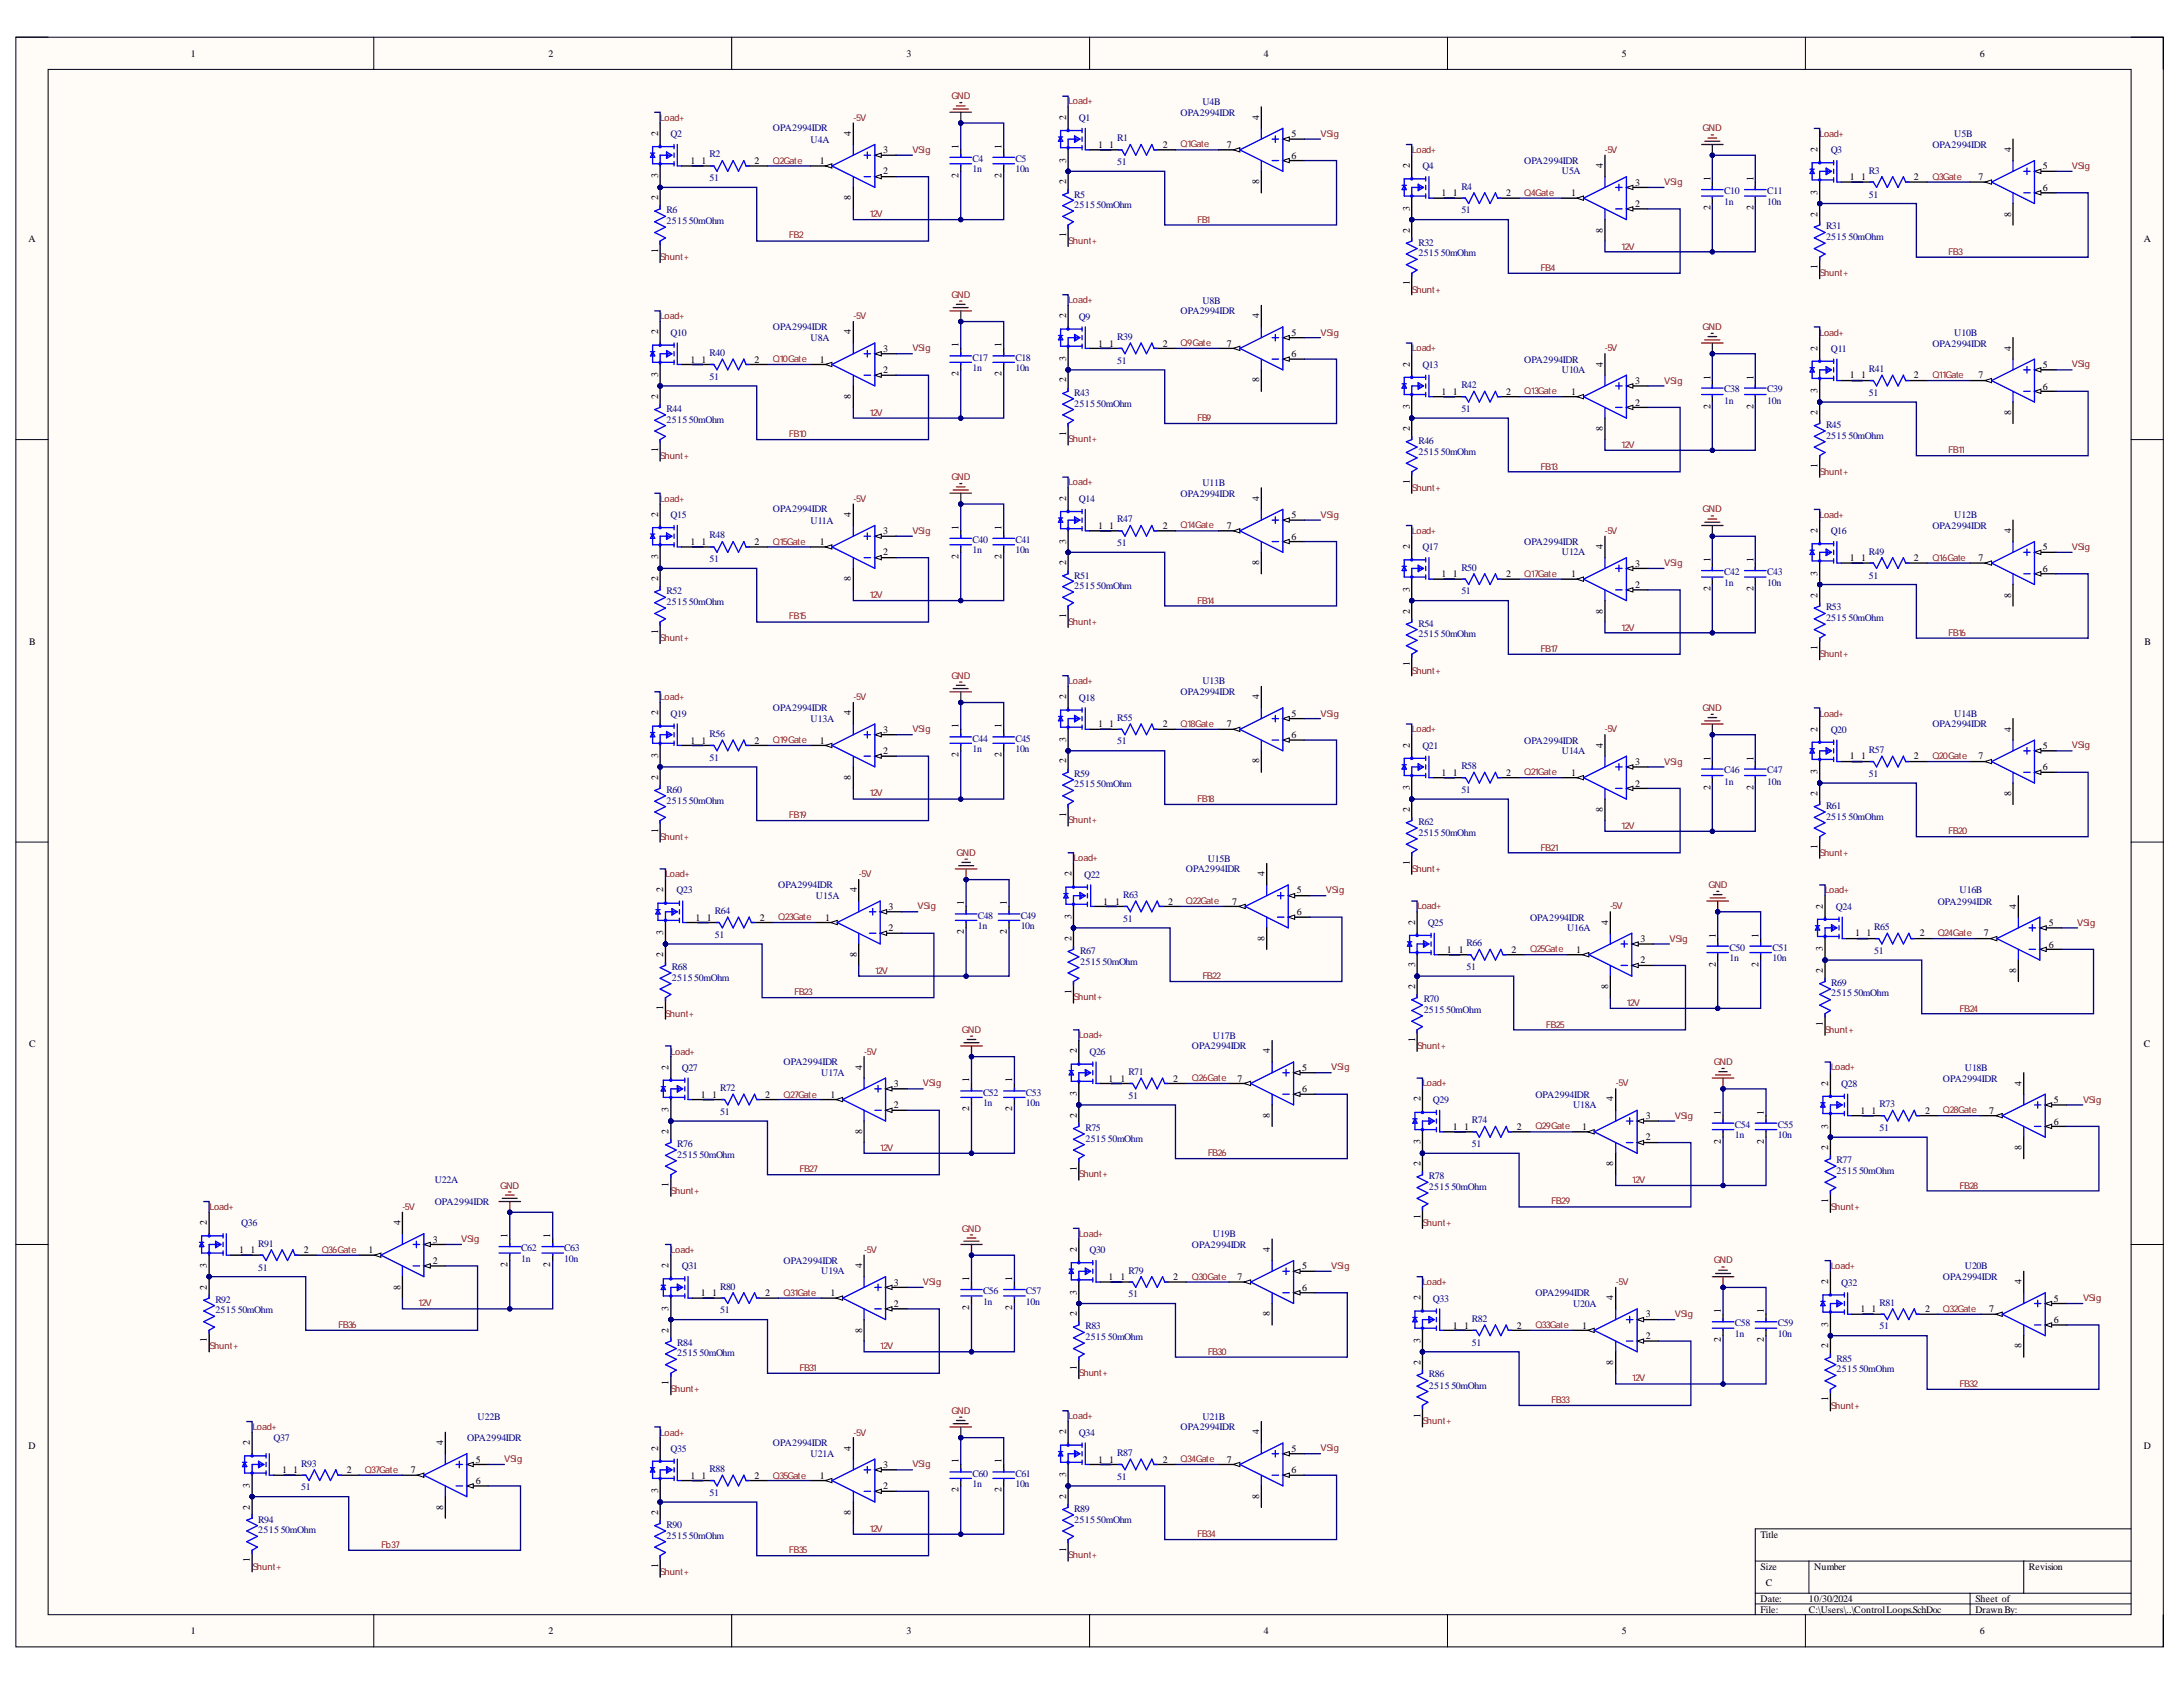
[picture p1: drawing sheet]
<svg xmlns="http://www.w3.org/2000/svg" width="279mm" height="216mm" viewBox="0 0 279 216" stroke-linecap="round" stroke-linejoin="round" font-family="sans-serif">
<defs><g id="words">
<g font-size="1.3">
<text x="24.4" y="7.3">1</text>
<text x="70.2" y="7.3">2</text>
<text x="116" y="7.3">3</text>
<text x="161.8" y="7.3">4</text>
<text x="207.6" y="7.3">5</text>
<text x="253.4" y="7.3">6</text>
<text x="84.2" y="17.4" transform="rotate(-90 84.2 17.4)">2</text>
<text x="108.9" y="17.4" transform="rotate(-90 108.9 17.4)">4</text>
<text x="136.5" y="15.3" transform="rotate(-90 136.5 15.3)">2</text>
<text x="161.2" y="15.3" transform="rotate(-90 161.2 15.3)">4</text>
<text x="165.3" y="17.6">5</text>
<text x="84.2" y="22.8" transform="rotate(-90 84.2 22.8)">3</text>
<text x="88.4" y="21">1</text>
<text x="89.8" y="21">1</text>
<text x="96.6" y="21">2</text>
<text x="104.9" y="21">1</text>
<text x="113.1" y="19.6">3</text>
<text x="113.1" y="22.3">2</text>
<text x="122.7" y="22.7" transform="rotate(-90 122.7 22.7)">2</text>
<text x="122.7" y="19" transform="rotate(-90 122.7 19)">1</text>
<text x="128.2" y="22.7" transform="rotate(-90 128.2 22.7)">2</text>
<text x="128.2" y="19" transform="rotate(-90 128.2 19)">1</text>
<text x="136.5" y="23.6" transform="rotate(-90 136.5 23.6)">2</text>
<text x="136.5" y="20.8" transform="rotate(-90 136.5 20.8)">3</text>
<text x="140.5" y="18.9">1</text>
<text x="142" y="18.9">1</text>
<text x="148.8" y="18.9">2</text>
<text x="157" y="18.9">7</text>
<text x="161.2" y="23.6" transform="rotate(-90 161.2 23.6)">8</text>
<text x="165.3" y="20.3">6</text>
<text x="180.4" y="21.5" transform="rotate(-90 180.4 21.5)">2</text>
<text x="205.1" y="21.5" transform="rotate(-90 205.1 21.5)">4</text>
<text x="209.3" y="23.8">3</text>
<text x="218.9" y="23.2" transform="rotate(-90 218.9 23.2)">1</text>
<text x="224.4" y="23.2" transform="rotate(-90 224.4 23.2)">1</text>
<text x="232.6" y="19.4" transform="rotate(-90 232.6 19.4)">2</text>
<text x="236.8" y="23.1">1</text>
<text x="238.2" y="23.1">1</text>
<text x="245" y="23.1">2</text>
<text x="253.2" y="23.1">7</text>
<text x="257.4" y="19.4" transform="rotate(-90 257.4 19.4)">4</text>
<text x="261.4" y="21.6">5</text>
<text x="84.2" y="25.6" transform="rotate(-90 84.2 25.6)">2</text>
<text x="108.9" y="25.6" transform="rotate(-90 108.9 25.6)">8</text>
<text x="180.4" y="29.8" transform="rotate(-90 180.4 29.8)">2</text>
<text x="180.4" y="27" transform="rotate(-90 180.4 27)">3</text>
<text x="184.5" y="25.1">1</text>
<text x="185.9" y="25.1">1</text>
<text x="192.8" y="25.1">2</text>
<text x="201.1" y="25.1">1</text>
<text x="205.1" y="29.8" transform="rotate(-90 205.1 29.8)">8</text>
<text x="209.3" y="26.5">2</text>
<text x="218.9" y="26.9" transform="rotate(-90 218.9 26.9)">2</text>
<text x="224.4" y="26.9" transform="rotate(-90 224.4 26.9)">2</text>
<text x="232.6" y="27.7" transform="rotate(-90 232.6 27.7)">2</text>
<text x="232.6" y="24.9" transform="rotate(-90 232.6 24.9)">3</text>
<text x="257.4" y="27.7" transform="rotate(-90 257.4 27.7)">8</text>
<text x="261.4" y="24.4">6</text>
<text x="3.6" y="30.9">A</text>
<text x="84.2" y="32.4" transform="rotate(-90 84.2 32.4)">1</text>
<text x="136.5" y="30.3" transform="rotate(-90 136.5 30.3)">1</text>
<text x="232.6" y="34.5" transform="rotate(-90 232.6 34.5)">1</text>
<text x="274.4" y="30.9">A</text>
<text x="136.5" y="40.7" transform="rotate(-90 136.5 40.7)">2</text>
<text x="161.2" y="40.7" transform="rotate(-90 161.2 40.7)">4</text>
<text x="180.4" y="36.5" transform="rotate(-90 180.4 36.5)">1</text>
<text x="84.2" y="42.8" transform="rotate(-90 84.2 42.8)">2</text>
<text x="88.4" y="46.4">1</text>
<text x="89.8" y="46.4">1</text>
<text x="96.6" y="46.4">2</text>
<text x="104.9" y="46.4">1</text>
<text x="108.9" y="42.8" transform="rotate(-90 108.9 42.8)">4</text>
<text x="113.1" y="45.1">3</text>
<text x="113.1" y="47.8">2</text>
<text x="122.7" y="44.5" transform="rotate(-90 122.7 44.5)">1</text>
<text x="128.2" y="44.5" transform="rotate(-90 128.2 44.5)">1</text>
<text x="136.5" y="46.2" transform="rotate(-90 136.5 46.2)">3</text>
<text x="140.5" y="44.4">1</text>
<text x="142" y="44.4">1</text>
<text x="148.8" y="44.4">2</text>
<text x="157" y="44.4">7</text>
<text x="165.3" y="42.9">5</text>
<text x="165.3" y="45.7">6</text>
<text x="180.4" y="46.9" transform="rotate(-90 180.4 46.9)">2</text>
<text x="205.1" y="46.9" transform="rotate(-90 205.1 46.9)">4</text>
<text x="232.6" y="44.9" transform="rotate(-90 232.6 44.9)">2</text>
<text x="257.4" y="44.9" transform="rotate(-90 257.4 44.9)">4</text>
<text x="261.4" y="47.1">5</text>
<text x="84.2" y="51.1" transform="rotate(-90 84.2 51.1)">2</text>
<text x="84.2" y="48.3" transform="rotate(-90 84.2 48.3)">3</text>
<text x="108.9" y="51.1" transform="rotate(-90 108.9 51.1)">8</text>
<text x="122.7" y="48.2" transform="rotate(-90 122.7 48.2)">2</text>
<text x="128.2" y="48.2" transform="rotate(-90 128.2 48.2)">2</text>
<text x="136.5" y="48.9" transform="rotate(-90 136.5 48.9)">2</text>
<text x="161.2" y="48.9" transform="rotate(-90 161.2 48.9)">8</text>
<text x="180.4" y="52.4" transform="rotate(-90 180.4 52.4)">3</text>
<text x="184.5" y="50.5">1</text>
<text x="185.9" y="50.5">1</text>
<text x="192.8" y="50.5">2</text>
<text x="201.1" y="50.5">1</text>
<text x="209.3" y="49.1">3</text>
<text x="209.3" y="51.9">2</text>
<text x="218.9" y="52.3" transform="rotate(-90 218.9 52.3)">2</text>
<text x="218.9" y="48.6" transform="rotate(-90 218.9 48.6)">1</text>
<text x="224.4" y="52.3" transform="rotate(-90 224.4 52.3)">2</text>
<text x="224.4" y="48.6" transform="rotate(-90 224.4 48.6)">1</text>
<text x="232.6" y="53.1" transform="rotate(-90 232.6 53.1)">2</text>
<text x="232.6" y="50.3" transform="rotate(-90 232.6 50.3)">3</text>
<text x="236.8" y="48.4">1</text>
<text x="238.2" y="48.4">1</text>
<text x="245" y="48.4">2</text>
<text x="253.2" y="48.4">7</text>
<text x="257.4" y="53.1" transform="rotate(-90 257.4 53.1)">8</text>
<text x="261.4" y="49.9">6</text>
<text x="84.2" y="57.8" transform="rotate(-90 84.2 57.8)">1</text>
<text x="136.5" y="55.8" transform="rotate(-90 136.5 55.8)">1</text>
<text x="180.4" y="55.2" transform="rotate(-90 180.4 55.2)">2</text>
<text x="205.1" y="55.2" transform="rotate(-90 205.1 55.2)">8</text>
<text x="232.6" y="59.9" transform="rotate(-90 232.6 59.9)">1</text>
<text x="136.5" y="64.1" transform="rotate(-90 136.5 64.1)">2</text>
<text x="161.2" y="64.1" transform="rotate(-90 161.2 64.1)">4</text>
<text x="180.4" y="62" transform="rotate(-90 180.4 62)">1</text>
<text x="84.2" y="71.6" transform="rotate(-90 84.2 71.6)">3</text>
<text x="84.2" y="66.2" transform="rotate(-90 84.2 66.2)">2</text>
<text x="88.4" y="69.7">1</text>
<text x="89.8" y="69.7">1</text>
<text x="96.6" y="69.7">2</text>
<text x="104.9" y="69.7">1</text>
<text x="108.9" y="66.2" transform="rotate(-90 108.9 66.2)">4</text>
<text x="113.1" y="68.4">3</text>
<text x="113.1" y="71.1">2</text>
<text x="122.7" y="71.5" transform="rotate(-90 122.7 71.5)">2</text>
<text x="122.7" y="67.8" transform="rotate(-90 122.7 67.8)">1</text>
<text x="128.2" y="71.5" transform="rotate(-90 128.2 71.5)">2</text>
<text x="128.2" y="67.8" transform="rotate(-90 128.2 67.8)">1</text>
<text x="136.5" y="69.6" transform="rotate(-90 136.5 69.6)">3</text>
<text x="140.5" y="67.7">1</text>
<text x="142" y="67.7">1</text>
<text x="148.8" y="67.7">2</text>
<text x="157" y="67.7">7</text>
<text x="165.3" y="66.3">5</text>
<text x="165.3" y="69.1">6</text>
<text x="180.4" y="70.2" transform="rotate(-90 180.4 70.2)">2</text>
<text x="205.1" y="70.2" transform="rotate(-90 205.1 70.2)">4</text>
<text x="218.9" y="71.9" transform="rotate(-90 218.9 71.9)">1</text>
<text x="224.4" y="71.9" transform="rotate(-90 224.4 71.9)">1</text>
<text x="232.6" y="68.2" transform="rotate(-90 232.6 68.2)">2</text>
<text x="236.8" y="71.8">1</text>
<text x="238.2" y="71.8">1</text>
<text x="245" y="71.8">2</text>
<text x="253.2" y="71.8">7</text>
<text x="257.4" y="68.2" transform="rotate(-90 257.4 68.2)">4</text>
<text x="261.4" y="70.4">5</text>
<text x="84.2" y="74.4" transform="rotate(-90 84.2 74.4)">2</text>
<text x="108.9" y="74.4" transform="rotate(-90 108.9 74.4)">8</text>
<text x="136.5" y="72.3" transform="rotate(-90 136.5 72.3)">2</text>
<text x="161.2" y="72.3" transform="rotate(-90 161.2 72.3)">8</text>
<text x="180.4" y="75.7" transform="rotate(-90 180.4 75.7)">3</text>
<text x="184.5" y="73.9">1</text>
<text x="185.9" y="73.9">1</text>
<text x="192.8" y="73.9">2</text>
<text x="201.1" y="73.9">1</text>
<text x="209.3" y="72.5">3</text>
<text x="209.3" y="75.2">2</text>
<text x="218.9" y="75.6" transform="rotate(-90 218.9 75.6)">2</text>
<text x="224.4" y="75.6" transform="rotate(-90 224.4 75.6)">2</text>
<text x="232.6" y="76.5" transform="rotate(-90 232.6 76.5)">2</text>
<text x="232.6" y="73.7" transform="rotate(-90 232.6 73.7)">3</text>
<text x="257.4" y="76.5" transform="rotate(-90 257.4 76.5)">8</text>
<text x="261.4" y="73.2">6</text>
<text x="3.7" y="82.5">B</text>
<text x="84.2" y="81.1" transform="rotate(-90 84.2 81.1)">1</text>
<text x="136.5" y="79.1" transform="rotate(-90 136.5 79.1)">1</text>
<text x="180.4" y="78.5" transform="rotate(-90 180.4 78.5)">2</text>
<text x="205.1" y="78.5" transform="rotate(-90 205.1 78.5)">8</text>
<text x="232.6" y="83.2" transform="rotate(-90 232.6 83.2)">1</text>
<text x="274.5" y="82.5">B</text>
<text x="136.5" y="89.5" transform="rotate(-90 136.5 89.5)">2</text>
<text x="161.2" y="89.5" transform="rotate(-90 161.2 89.5)">4</text>
<text x="180.4" y="85.3" transform="rotate(-90 180.4 85.3)">1</text>
<text x="84.2" y="91.5" transform="rotate(-90 84.2 91.5)">2</text>
<text x="88.4" y="95.2">1</text>
<text x="89.8" y="95.2">1</text>
<text x="96.6" y="95.2">2</text>
<text x="104.9" y="95.2">1</text>
<text x="108.9" y="91.5" transform="rotate(-90 108.9 91.5)">4</text>
<text x="113.1" y="93.8">3</text>
<text x="122.7" y="93.2" transform="rotate(-90 122.7 93.2)">1</text>
<text x="128.2" y="93.2" transform="rotate(-90 128.2 93.2)">1</text>
<text x="136.5" y="95" transform="rotate(-90 136.5 95)">3</text>
<text x="140.5" y="93.1">1</text>
<text x="142" y="93.1">1</text>
<text x="148.8" y="93.1">2</text>
<text x="157" y="93.1">7</text>
<text x="165.3" y="91.7">5</text>
<text x="165.3" y="94.5">6</text>
<text x="180.4" y="95.7" transform="rotate(-90 180.4 95.7)">2</text>
<text x="205.1" y="95.7" transform="rotate(-90 205.1 95.7)">4</text>
<text x="232.6" y="93.6" transform="rotate(-90 232.6 93.6)">2</text>
<text x="257.4" y="93.6" transform="rotate(-90 257.4 93.6)">4</text>
<text x="261.4" y="95.8">5</text>
<text x="84.2" y="99.8" transform="rotate(-90 84.2 99.8)">2</text>
<text x="84.2" y="97" transform="rotate(-90 84.2 97)">3</text>
<text x="108.9" y="99.8" transform="rotate(-90 108.9 99.8)">8</text>
<text x="113.1" y="96.5">2</text>
<text x="122.7" y="96.9" transform="rotate(-90 122.7 96.9)">2</text>
<text x="128.2" y="96.9" transform="rotate(-90 128.2 96.9)">2</text>
<text x="136.5" y="97.7" transform="rotate(-90 136.5 97.7)">2</text>
<text x="161.2" y="97.7" transform="rotate(-90 161.2 97.7)">8</text>
<text x="180.4" y="101.2" transform="rotate(-90 180.4 101.2)">3</text>
<text x="184.5" y="99.3">1</text>
<text x="185.9" y="99.3">1</text>
<text x="192.8" y="99.3">2</text>
<text x="201.1" y="99.3">1</text>
<text x="209.3" y="97.9">3</text>
<text x="209.3" y="100.7">2</text>
<text x="218.9" y="101.1" transform="rotate(-90 218.9 101.1)">2</text>
<text x="218.9" y="97.4" transform="rotate(-90 218.9 97.4)">1</text>
<text x="224.4" y="101.1" transform="rotate(-90 224.4 101.1)">2</text>
<text x="224.4" y="97.4" transform="rotate(-90 224.4 97.4)">1</text>
<text x="232.6" y="101.8" transform="rotate(-90 232.6 101.8)">2</text>
<text x="232.6" y="99" transform="rotate(-90 232.6 99)">3</text>
<text x="236.8" y="97.2">1</text>
<text x="238.2" y="97.2">1</text>
<text x="245" y="97.2">2</text>
<text x="253.2" y="97.2">7</text>
<text x="257.4" y="101.8" transform="rotate(-90 257.4 101.8)">8</text>
<text x="261.4" y="98.5">6</text>
<text x="84.2" y="106.6" transform="rotate(-90 84.2 106.6)">1</text>
<text x="136.5" y="104.5" transform="rotate(-90 136.5 104.5)">1</text>
<text x="180.4" y="104" transform="rotate(-90 180.4 104)">2</text>
<text x="205.1" y="104" transform="rotate(-90 205.1 104)">8</text>
<text x="137.2" y="112.1" transform="rotate(-90 137.2 112.1)">2</text>
<text x="161.8" y="112.1" transform="rotate(-90 161.8 112.1)">4</text>
<text x="180.4" y="110.7" transform="rotate(-90 180.4 110.7)">1</text>
<text x="232.6" y="108.6" transform="rotate(-90 232.6 108.6)">1</text>
<text x="84.9" y="119.7" transform="rotate(-90 84.9 119.7)">3</text>
<text x="84.9" y="114.2" transform="rotate(-90 84.9 114.2)">2</text>
<text x="89" y="117.8">1</text>
<text x="90.5" y="117.8">1</text>
<text x="97.2" y="117.8">2</text>
<text x="105.6" y="117.8">1</text>
<text x="109.7" y="114.2" transform="rotate(-90 109.7 114.2)">4</text>
<text x="113.7" y="116.5">3</text>
<text x="113.7" y="119.2">2</text>
<text x="123.4" y="119.6" transform="rotate(-90 123.4 119.6)">2</text>
<text x="123.4" y="115.9" transform="rotate(-90 123.4 115.9)">1</text>
<text x="128.9" y="119.6" transform="rotate(-90 128.9 119.6)">2</text>
<text x="128.9" y="115.9" transform="rotate(-90 128.9 115.9)">1</text>
<text x="137.2" y="117.6" transform="rotate(-90 137.2 117.6)">3</text>
<text x="141.2" y="115.8">1</text>
<text x="142.7" y="115.8">1</text>
<text x="149.5" y="115.8">2</text>
<text x="157.7" y="115.8">7</text>
<text x="166" y="114.3">5</text>
<text x="166" y="117.1">6</text>
<text x="181.1" y="118.3" transform="rotate(-90 181.1 118.3)">2</text>
<text x="205.8" y="118.3" transform="rotate(-90 205.8 118.3)">4</text>
<text x="233.3" y="116.3" transform="rotate(-90 233.3 116.3)">2</text>
<text x="237.4" y="119.8">1</text>
<text x="238.9" y="119.8">1</text>
<text x="245.7" y="119.8">2</text>
<text x="253.9" y="119.8">7</text>
<text x="258.1" y="116.3" transform="rotate(-90 258.1 116.3)">4</text>
<text x="262.2" y="118.5">5</text>
<text x="84.9" y="122.5" transform="rotate(-90 84.9 122.5)">2</text>
<text x="109.7" y="122.5" transform="rotate(-90 109.7 122.5)">8</text>
<text x="137.2" y="120.4" transform="rotate(-90 137.2 120.4)">2</text>
<text x="161.8" y="120.4" transform="rotate(-90 161.8 120.4)">8</text>
<text x="181.1" y="123.8" transform="rotate(-90 181.1 123.8)">3</text>
<text x="185.2" y="122">1</text>
<text x="186.7" y="122">1</text>
<text x="193.5" y="122">2</text>
<text x="201.8" y="122">1</text>
<text x="210" y="120.6">3</text>
<text x="210" y="123.3">2</text>
<text x="219.6" y="123.7" transform="rotate(-90 219.6 123.7)">2</text>
<text x="219.6" y="120" transform="rotate(-90 219.6 120)">1</text>
<text x="225.1" y="123.7" transform="rotate(-90 225.1 123.7)">2</text>
<text x="225.1" y="120" transform="rotate(-90 225.1 120)">1</text>
<text x="233.3" y="124.5" transform="rotate(-90 233.3 124.5)">2</text>
<text x="233.3" y="121.7" transform="rotate(-90 233.3 121.7)">3</text>
<text x="258.1" y="124.5" transform="rotate(-90 258.1 124.5)">8</text>
<text x="262.2" y="121.3">6</text>
<text x="84.9" y="129.2" transform="rotate(-90 84.9 129.2)">1</text>
<text x="137.2" y="127.2" transform="rotate(-90 137.2 127.2)">1</text>
<text x="181.1" y="126.6" transform="rotate(-90 181.1 126.6)">2</text>
<text x="205.8" y="126.6" transform="rotate(-90 205.8 126.6)">8</text>
<text x="233.3" y="131.3" transform="rotate(-90 233.3 131.3)">1</text>
<text x="3.7" y="134">C</text>
<text x="85.6" y="136.9" transform="rotate(-90 85.6 136.9)">2</text>
<text x="110.3" y="136.9" transform="rotate(-90 110.3 136.9)">4</text>
<text x="137.8" y="134.8" transform="rotate(-90 137.8 134.8)">2</text>
<text x="162.5" y="134.8" transform="rotate(-90 162.5 134.8)">4</text>
<text x="166.7" y="137.1">5</text>
<text x="181.1" y="133.4" transform="rotate(-90 181.1 133.4)">1</text>
<text x="274.4" y="134">C</text>
<text x="85.6" y="142.3" transform="rotate(-90 85.6 142.3)">3</text>
<text x="89.7" y="140.5">1</text>
<text x="91.2" y="140.5">1</text>
<text x="97.9" y="140.5">2</text>
<text x="106.3" y="140.5">1</text>
<text x="114.4" y="139.1">3</text>
<text x="114.4" y="141.8">2</text>
<text x="124" y="142.2" transform="rotate(-90 124 142.2)">2</text>
<text x="124" y="138.5" transform="rotate(-90 124 138.5)">1</text>
<text x="129.5" y="142.2" transform="rotate(-90 129.5 142.2)">2</text>
<text x="129.5" y="138.5" transform="rotate(-90 129.5 138.5)">1</text>
<text x="137.8" y="143.1" transform="rotate(-90 137.8 143.1)">2</text>
<text x="137.8" y="140.3" transform="rotate(-90 137.8 140.3)">3</text>
<text x="141.9" y="138.4">1</text>
<text x="143.4" y="138.4">1</text>
<text x="150.2" y="138.4">2</text>
<text x="158.4" y="138.4">7</text>
<text x="162.5" y="143.1" transform="rotate(-90 162.5 143.1)">8</text>
<text x="166.7" y="139.8">6</text>
<text x="181.8" y="141" transform="rotate(-90 181.8 141)">2</text>
<text x="206.5" y="141" transform="rotate(-90 206.5 141)">4</text>
<text x="210.6" y="143.2">3</text>
<text x="220.3" y="142.7" transform="rotate(-90 220.3 142.7)">1</text>
<text x="225.8" y="142.7" transform="rotate(-90 225.8 142.7)">1</text>
<text x="234" y="138.9" transform="rotate(-90 234 138.9)">2</text>
<text x="238.1" y="142.6">1</text>
<text x="239.5" y="142.6">1</text>
<text x="246.4" y="142.6">2</text>
<text x="254.6" y="142.6">7</text>
<text x="258.7" y="138.9" transform="rotate(-90 258.7 138.9)">4</text>
<text x="262.9" y="141.1">5</text>
<text x="262.9" y="143.9">6</text>
<text x="85.6" y="145.1" transform="rotate(-90 85.6 145.1)">2</text>
<text x="110.3" y="145.1" transform="rotate(-90 110.3 145.1)">8</text>
<text x="137.8" y="149.8" transform="rotate(-90 137.8 149.8)">1</text>
<text x="181.8" y="149.2" transform="rotate(-90 181.8 149.2)">2</text>
<text x="181.8" y="146.5" transform="rotate(-90 181.8 146.5)">3</text>
<text x="185.9" y="144.6">1</text>
<text x="187.4" y="144.6">1</text>
<text x="194.1" y="144.6">2</text>
<text x="202.5" y="144.6">1</text>
<text x="206.5" y="149.2" transform="rotate(-90 206.5 149.2)">8</text>
<text x="210.6" y="146">2</text>
<text x="220.3" y="146.4" transform="rotate(-90 220.3 146.4)">2</text>
<text x="225.8" y="146.4" transform="rotate(-90 225.8 146.4)">2</text>
<text x="234" y="147.2" transform="rotate(-90 234 147.2)">2</text>
<text x="234" y="144.4" transform="rotate(-90 234 144.4)">3</text>
<text x="258.7" y="147.1" transform="rotate(-90 258.7 147.1)">8</text>
<text x="85.6" y="151.9" transform="rotate(-90 85.6 151.9)">1</text>
<text x="234" y="154" transform="rotate(-90 234 154)">1</text>
<text x="26.5" y="156.8" transform="rotate(-90 26.5 156.8)">2</text>
<text x="30.6" y="160.4">1</text>
<text x="32" y="160.4">1</text>
<text x="38.9" y="160.4">2</text>
<text x="47.2" y="160.4">1</text>
<text x="51.2" y="156.8" transform="rotate(-90 51.2 156.8)">4</text>
<text x="55.4" y="159">3</text>
<text x="55.4" y="161.8">2</text>
<text x="64.9" y="158.5" transform="rotate(-90 64.9 158.5)">1</text>
<text x="70.4" y="158.5" transform="rotate(-90 70.4 158.5)">1</text>
<text x="137.8" y="160.2" transform="rotate(-90 137.8 160.2)">2</text>
<text x="162.5" y="160.2" transform="rotate(-90 162.5 160.2)">4</text>
<text x="181.8" y="156" transform="rotate(-90 181.8 156)">1</text>
<text x="26.5" y="165" transform="rotate(-90 26.5 165)">2</text>
<text x="26.5" y="162.3" transform="rotate(-90 26.5 162.3)">3</text>
<text x="51.2" y="165" transform="rotate(-90 51.2 165)">8</text>
<text x="64.9" y="162.2" transform="rotate(-90 64.9 162.2)">2</text>
<text x="70.4" y="162.2" transform="rotate(-90 70.4 162.2)">2</text>
<text x="85.6" y="167.8" transform="rotate(-90 85.6 167.8)">3</text>
<text x="85.6" y="162.3" transform="rotate(-90 85.6 162.3)">2</text>
<text x="89.7" y="165.9">1</text>
<text x="91.2" y="165.9">1</text>
<text x="97.9" y="165.9">2</text>
<text x="106.3" y="165.9">1</text>
<text x="110.3" y="162.3" transform="rotate(-90 110.3 162.3)">4</text>
<text x="114.4" y="164.5">3</text>
<text x="114.4" y="167.2">2</text>
<text x="124" y="167.7" transform="rotate(-90 124 167.7)">2</text>
<text x="124" y="163.9" transform="rotate(-90 124 163.9)">1</text>
<text x="129.5" y="167.7" transform="rotate(-90 129.5 167.7)">2</text>
<text x="129.5" y="163.9" transform="rotate(-90 129.5 163.9)">1</text>
<text x="137.8" y="165.7" transform="rotate(-90 137.8 165.7)">3</text>
<text x="141.9" y="163.8">1</text>
<text x="143.4" y="163.8">1</text>
<text x="150.2" y="163.8">2</text>
<text x="158.4" y="163.8">7</text>
<text x="166.7" y="162.4">5</text>
<text x="166.7" y="165.2">6</text>
<text x="181.8" y="166.4" transform="rotate(-90 181.8 166.4)">2</text>
<text x="206.5" y="166.4" transform="rotate(-90 206.5 166.4)">4</text>
<text x="234" y="164.4" transform="rotate(-90 234 164.4)">2</text>
<text x="238.1" y="167.9">1</text>
<text x="239.5" y="167.9">1</text>
<text x="246.4" y="167.9">2</text>
<text x="254.6" y="167.9">7</text>
<text x="258.7" y="164.4" transform="rotate(-90 258.7 164.4)">4</text>
<text x="262.9" y="166.6">5</text>
<text x="26.5" y="171.8" transform="rotate(-90 26.5 171.8)">1</text>
<text x="85.6" y="170.5" transform="rotate(-90 85.6 170.5)">2</text>
<text x="110.3" y="170.5" transform="rotate(-90 110.3 170.5)">8</text>
<text x="137.8" y="168.4" transform="rotate(-90 137.8 168.4)">2</text>
<text x="162.5" y="168.4" transform="rotate(-90 162.5 168.4)">8</text>
<text x="181.8" y="171.9" transform="rotate(-90 181.8 171.9)">3</text>
<text x="185.9" y="170">1</text>
<text x="187.4" y="170">1</text>
<text x="194.1" y="170">2</text>
<text x="202.5" y="170">1</text>
<text x="210.6" y="168.6">3</text>
<text x="210.6" y="171.4">2</text>
<text x="220.3" y="171.8" transform="rotate(-90 220.3 171.8)">2</text>
<text x="220.3" y="168.1" transform="rotate(-90 220.3 168.1)">1</text>
<text x="225.8" y="171.8" transform="rotate(-90 225.8 171.8)">2</text>
<text x="225.8" y="168.1" transform="rotate(-90 225.8 168.1)">1</text>
<text x="234" y="172.6" transform="rotate(-90 234 172.6)">2</text>
<text x="234" y="169.8" transform="rotate(-90 234 169.8)">3</text>
<text x="258.7" y="172.6" transform="rotate(-90 258.7 172.6)">8</text>
<text x="262.9" y="169.3">6</text>
<text x="85.6" y="177.3" transform="rotate(-90 85.6 177.3)">1</text>
<text x="137.8" y="175.3" transform="rotate(-90 137.8 175.3)">1</text>
<text x="181.8" y="174.7" transform="rotate(-90 181.8 174.7)">2</text>
<text x="206.5" y="174.7" transform="rotate(-90 206.5 174.7)">8</text>
<text x="234" y="179.3" transform="rotate(-90 234 179.3)">1</text>
<text x="3.6" y="185.4">D</text>
<text x="32" y="184.9" transform="rotate(-90 32 184.9)">2</text>
<text x="56.7" y="184.9" transform="rotate(-90 56.7 184.9)">4</text>
<text x="84.2" y="185.7" transform="rotate(-90 84.2 185.7)">2</text>
<text x="108.9" y="185.7" transform="rotate(-90 108.9 185.7)">4</text>
<text x="136.5" y="183.6" transform="rotate(-90 136.5 183.6)">2</text>
<text x="161.2" y="183.6" transform="rotate(-90 161.2 183.6)">4</text>
<text x="165.3" y="185.8">5</text>
<text x="181.8" y="181.4" transform="rotate(-90 181.8 181.4)">1</text>
<text x="274.4" y="185.4">D</text>
<text x="32" y="190.4" transform="rotate(-90 32 190.4)">3</text>
<text x="36.1" y="188.5">1</text>
<text x="37.5" y="188.5">1</text>
<text x="44.4" y="188.5">2</text>
<text x="52.6" y="188.5">7</text>
<text x="60.9" y="187.2">5</text>
<text x="60.9" y="189.9">6</text>
<text x="84.2" y="191.1" transform="rotate(-90 84.2 191.1)">3</text>
<text x="88.4" y="189.2">1</text>
<text x="89.8" y="189.2">1</text>
<text x="96.6" y="189.2">2</text>
<text x="104.9" y="189.2">1</text>
<text x="113.1" y="187.9">3</text>
<text x="113.1" y="190.6">2</text>
<text x="122.7" y="191" transform="rotate(-90 122.7 191)">2</text>
<text x="122.7" y="187.3" transform="rotate(-90 122.7 187.3)">1</text>
<text x="128.2" y="191" transform="rotate(-90 128.2 191)">2</text>
<text x="128.2" y="187.3" transform="rotate(-90 128.2 187.3)">1</text>
<text x="136.5" y="191.8" transform="rotate(-90 136.5 191.8)">2</text>
<text x="136.5" y="189" transform="rotate(-90 136.5 189)">3</text>
<text x="140.5" y="187.2">1</text>
<text x="142" y="187.2">1</text>
<text x="148.8" y="187.2">2</text>
<text x="157" y="187.2">7</text>
<text x="161.2" y="191.8" transform="rotate(-90 161.2 191.8)">8</text>
<text x="165.3" y="188.5">6</text>
<text x="32" y="193.2" transform="rotate(-90 32 193.2)">2</text>
<text x="56.7" y="193.2" transform="rotate(-90 56.7 193.2)">8</text>
<text x="84.2" y="193.9" transform="rotate(-90 84.2 193.9)">2</text>
<text x="108.9" y="193.9" transform="rotate(-90 108.9 193.9)">8</text>
<text x="225.3" y="196.8">Title</text>
<text x="32" y="199.9" transform="rotate(-90 32 199.9)">1</text>
<text x="84.2" y="200.6" transform="rotate(-90 84.2 200.6)">1</text>
<text x="136.5" y="198.6" transform="rotate(-90 136.5 198.6)">1</text>
<text x="225.3" y="200.9">Size</text>
<text x="226" y="203">C</text>
<text x="232.2" y="200.9">Number</text>
<text x="259.7" y="200.9">Revision</text>
<text x="24.4" y="209.2">1</text>
<text x="70.2" y="209.2">2</text>
<text x="116" y="209.2">3</text>
<text x="161.8" y="209.2">4</text>
<text x="207.6" y="209.2">5</text>
<text x="225.3" y="205">Date:</text>
<text x="225.3" y="206.4">File:</text>
<text x="231.5" y="205">10/30/2024</text>
<text x="231.5" y="206.4">C:\Users\..\ControlLoops.SchDoc</text>
<text x="252.8" y="205">Sheet of</text>
<text x="252.8" y="206.4">DrawnBy:</text>
<text x="253.4" y="209.2">6</text>
</g>
<g font-size="1.3" fill="#000080">
<text x="85.8" y="17.6">Q2</text>
<text x="98.9" y="16.8">OPA2994IDR</text>
<text x="138.1" y="15.5">Q1</text>
<text x="151.1" y="14.8">OPA2994IDR</text>
<text x="153.9" y="13.4">U4B</text>
<text x="250.1" y="17.6">U5B</text>
<text x="90.8" y="20.1">R2</text>
<text x="90.8" y="23.2">51</text>
<text x="103.8" y="18.3">U4A</text>
<text x="124.5" y="20.7">C4</text>
<text x="124.5" y="22.1">1n</text>
<text x="130" y="20.7">C5</text>
<text x="130" y="22.1">10n</text>
<text x="143" y="18.1">R1</text>
<text x="143" y="21.1">51</text>
<text x="182" y="21.6">Q4</text>
<text x="195.1" y="21">OPA2994IDR</text>
<text x="199.9" y="22.3">U5A</text>
<text x="234.3" y="19.6">Q3</text>
<text x="239.2" y="22.2">R3</text>
<text x="247.3" y="18.9">OPA2994IDR</text>
<text x="85.3" y="27.3">R6</text>
<text x="85.3" y="28.7">251550mOhm</text>
<text x="137.5" y="25.3">R5</text>
<text x="137.5" y="26.6">251550mOhm</text>
<text x="187" y="24.3">R4</text>
<text x="187" y="27.3">51</text>
<text x="220.7" y="24.9">C10</text>
<text x="220.7" y="26.2">1n</text>
<text x="226.2" y="24.9">C11</text>
<text x="226.2" y="26.2">10n</text>
<text x="233.7" y="29.3">R31</text>
<text x="239.2" y="25.3">51</text>
<text x="181.5" y="31.4">R32</text>
<text x="181.5" y="32.8">251550mOhm</text>
<text x="233.7" y="30.8">251550mOhm</text>
<text x="138.1" y="40.9">Q9</text>
<text x="151.1" y="40.2">OPA2994IDR</text>
<text x="153.9" y="38.9">U8B</text>
<text x="85.8" y="42.9">Q10</text>
<text x="90.8" y="45.6">R40</text>
<text x="98.9" y="42.3">OPA2994IDR</text>
<text x="103.8" y="43.6">U8A</text>
<text x="124.5" y="46.1">C17</text>
<text x="124.5" y="47.5">1n</text>
<text x="130" y="46.1">C18</text>
<text x="130" y="47.5">10n</text>
<text x="143" y="43.5">R39</text>
<text x="143" y="46.6">51</text>
<text x="182" y="47.1">Q13</text>
<text x="195.1" y="46.4">OPA2994IDR</text>
<text x="199.9" y="47.8">U10A</text>
<text x="234.3" y="45.1">Q11</text>
<text x="239.2" y="47.7">R41</text>
<text x="247.3" y="44.4">OPA2994IDR</text>
<text x="250.1" y="42.9">U10B</text>
<text x="85.3" y="52.7">R44</text>
<text x="90.8" y="48.6">51</text>
<text x="137.5" y="50.6">R43</text>
<text x="137.5" y="52.1">251550mOhm</text>
<text x="187" y="49.7">R42</text>
<text x="187" y="52.7">51</text>
<text x="220.7" y="50.2">C38</text>
<text x="220.7" y="51.6">1n</text>
<text x="226.2" y="50.2">C39</text>
<text x="226.2" y="51.6">10n</text>
<text x="239.2" y="50.6">51</text>
<text x="85.3" y="54.1">251550mOhm</text>
<text x="181.5" y="56.8">R46</text>
<text x="181.5" y="58.2">251550mOhm</text>
<text x="233.7" y="54.8">R45</text>
<text x="233.7" y="56.1">251550mOhm</text>
<text x="98.9" y="65.6">OPA2994IDR</text>
<text x="138.1" y="64.2">Q14</text>
<text x="151.1" y="63.6">OPA2994IDR</text>
<text x="153.9" y="62.2">U11B</text>
<text x="85.8" y="66.3">Q15</text>
<text x="90.8" y="68.9">R48</text>
<text x="90.8" y="71.9">51</text>
<text x="103.8" y="67">U11A</text>
<text x="124.5" y="69.5">C40</text>
<text x="124.5" y="70.8">1n</text>
<text x="130" y="69.5">C41</text>
<text x="130" y="70.8">10n</text>
<text x="143" y="66.9">R47</text>
<text x="143" y="69.9">51</text>
<text x="182" y="70.4">Q17</text>
<text x="195.1" y="69.7">OPA2994IDR</text>
<text x="199.9" y="71.1">U12A</text>
<text x="234.3" y="68.4">Q16</text>
<text x="239.2" y="71">R49</text>
<text x="247.3" y="67.7">OPA2994IDR</text>
<text x="250.1" y="66.3">U12B</text>
<text x="85.3" y="76.1">R52</text>
<text x="85.3" y="77.4">251550mOhm</text>
<text x="137.5" y="74">R51</text>
<text x="137.5" y="75.4">251550mOhm</text>
<text x="187" y="73">R50</text>
<text x="187" y="76.1">51</text>
<text x="220.7" y="73.6">C42</text>
<text x="220.7" y="75">1n</text>
<text x="226.2" y="73.6">C43</text>
<text x="226.2" y="75">10n</text>
<text x="239.2" y="74">51</text>
<text x="181.5" y="80.2">R54</text>
<text x="181.5" y="81.6">251550mOhm</text>
<text x="233.7" y="78.1">R53</text>
<text x="233.7" y="79.5">251550mOhm</text>
<text x="138.1" y="89.7">Q18</text>
<text x="151.1" y="89">OPA2994IDR</text>
<text x="153.9" y="87.6">U13B</text>
<text x="85.8" y="91.7">Q19</text>
<text x="90.8" y="94.3">R56</text>
<text x="98.9" y="91">OPA2994IDR</text>
<text x="103.8" y="92.4">U13A</text>
<text x="124.5" y="94.9">C44</text>
<text x="130" y="94.9">C45</text>
<text x="143" y="92.3">R55</text>
<text x="143" y="95.2">51</text>
<text x="182" y="95.8">Q21</text>
<text x="195.1" y="95.2">OPA2994IDR</text>
<text x="234.3" y="93.8">Q20</text>
<text x="247.3" y="93.1">OPA2994IDR</text>
<text x="250.1" y="91.7">U14B</text>
<text x="85.3" y="101.5">R60</text>
<text x="90.8" y="97.4">51</text>
<text x="124.5" y="96.3">1n</text>
<text x="130" y="96.3">10n</text>
<text x="137.5" y="99.4">R59</text>
<text x="137.5" y="100.7">251550mOhm</text>
<text x="187" y="98.5">R58</text>
<text x="187" y="101.5">51</text>
<text x="199.9" y="96.5">U14A</text>
<text x="220.7" y="99">C46</text>
<text x="220.7" y="100.4">1n</text>
<text x="226.2" y="99">C47</text>
<text x="226.2" y="100.4">10n</text>
<text x="239.2" y="96.3">R57</text>
<text x="239.2" y="99.4">51</text>
<text x="85.3" y="102.9">251550mOhm</text>
<text x="181.5" y="105.6">R62</text>
<text x="181.5" y="107">251550mOhm</text>
<text x="233.7" y="103.5">R61</text>
<text x="233.7" y="104.9">251550mOhm</text>
<text x="99.6" y="113.7">OPA2994IDR</text>
<text x="138.8" y="112.3">Q22</text>
<text x="151.8" y="111.6">OPA2994IDR</text>
<text x="154.6" y="110.3">U15B</text>
<text x="86.6" y="114.3">Q23</text>
<text x="91.5" y="117">R64</text>
<text x="104.4" y="115.1">U15A</text>
<text x="125.1" y="117.6">C48</text>
<text x="125.1" y="118.9">1n</text>
<text x="130.6" y="117.6">C49</text>
<text x="130.6" y="118.9">10n</text>
<text x="143.7" y="114.9">R63</text>
<text x="143.7" y="118">51</text>
<text x="182.7" y="118.5">Q25</text>
<text x="195.8" y="117.8">OPA2994IDR</text>
<text x="200.6" y="119.2">U16A</text>
<text x="235" y="116.5">Q24</text>
<text x="239.9" y="119.1">R65</text>
<text x="248" y="115.8">OPA2994IDR</text>
<text x="250.8" y="114.3">U16B</text>
<text x="86" y="124.1">R68</text>
<text x="86" y="125.5">251550mOhm</text>
<text x="91.5" y="120">51</text>
<text x="138.2" y="122">R67</text>
<text x="138.2" y="123.5">251550mOhm</text>
<text x="187.7" y="121.1">R66</text>
<text x="187.7" y="124.1">51</text>
<text x="221.4" y="121.7">C50</text>
<text x="221.4" y="123">1n</text>
<text x="226.9" y="121.7">C51</text>
<text x="226.9" y="123">10n</text>
<text x="239.9" y="122">51</text>
<text x="182.2" y="128.3">R70</text>
<text x="182.2" y="129.6">251550mOhm</text>
<text x="234.4" y="126.2">R69</text>
<text x="234.4" y="127.5">251550mOhm</text>
<text x="87.3" y="137.1">Q27</text>
<text x="100.3" y="136.3">OPA2994IDR</text>
<text x="105.1" y="137.8">U17A</text>
<text x="139.4" y="135">Q26</text>
<text x="144.4" y="137.6">R71</text>
<text x="152.5" y="134.3">OPA2994IDR</text>
<text x="155.2" y="132.9">U17B</text>
<text x="251.5" y="137.1">U18B</text>
<text x="92.2" y="139.6">R72</text>
<text x="92.2" y="142.7">51</text>
<text x="125.8" y="140.2">C52</text>
<text x="125.8" y="141.6">1n</text>
<text x="131.3" y="140.2">C53</text>
<text x="131.3" y="141.6">10n</text>
<text x="144.4" y="140.6">51</text>
<text x="183.4" y="141.1">Q29</text>
<text x="188.4" y="143.8">R74</text>
<text x="196.5" y="140.5">OPA2994IDR</text>
<text x="201.3" y="141.8">U18A</text>
<text x="235.7" y="139.1">Q28</text>
<text x="240.6" y="141.7">R73</text>
<text x="248.7" y="138.4">OPA2994IDR</text>
<text x="86.7" y="146.8">R76</text>
<text x="86.7" y="148.1">251550mOhm</text>
<text x="138.9" y="144.8">R75</text>
<text x="138.9" y="146.1">251550mOhm</text>
<text x="188.4" y="146.8">51</text>
<text x="222" y="144.3">C54</text>
<text x="222" y="145.7">1n</text>
<text x="227.5" y="144.3">C55</text>
<text x="227.5" y="145.7">10n</text>
<text x="235.1" y="148.8">R77</text>
<text x="240.6" y="144.8">51</text>
<text x="55.6" y="151.4">U22A</text>
<text x="55.6" y="154.2">OPA2994IDR</text>
<text x="182.9" y="150.9">R78</text>
<text x="182.9" y="152.3">251550mOhm</text>
<text x="235.1" y="150.3">251550mOhm</text>
<text x="30.9" y="156.9">Q36</text>
<text x="33.1" y="159.6">R91</text>
<text x="66.7" y="160.1">C62</text>
<text x="66.7" y="161.5">1n</text>
<text x="72.2" y="160.1">C63</text>
<text x="72.2" y="161.5">10n</text>
<text x="100.3" y="161.8">OPA2994IDR</text>
<text x="139.4" y="160.4">Q30</text>
<text x="152.5" y="159.7">OPA2994IDR</text>
<text x="155.2" y="158.3">U19B</text>
<text x="27.6" y="166.7">R92</text>
<text x="33.1" y="162.6">51</text>
<text x="87.3" y="162.4">Q31</text>
<text x="92.2" y="165">R80</text>
<text x="105.1" y="163.1">U19A</text>
<text x="125.8" y="165.6">C56</text>
<text x="125.8" y="167">1n</text>
<text x="131.3" y="165.6">C57</text>
<text x="131.3" y="167">10n</text>
<text x="144.4" y="163">R79</text>
<text x="144.4" y="166">51</text>
<text x="183.4" y="166.6">Q33</text>
<text x="196.5" y="165.9">OPA2994IDR</text>
<text x="201.3" y="167.2">U20A</text>
<text x="235.7" y="164.5">Q32</text>
<text x="240.6" y="167.1">R81</text>
<text x="248.7" y="163.8">OPA2994IDR</text>
<text x="251.5" y="162.4">U20B</text>
<text x="27.6" y="168.1">251550mOhm</text>
<text x="86.7" y="172.2">R84</text>
<text x="86.7" y="173.6">251550mOhm</text>
<text x="92.2" y="168.1">51</text>
<text x="138.9" y="170.1">R83</text>
<text x="138.9" y="171.5">251550mOhm</text>
<text x="188.4" y="169.2">R82</text>
<text x="188.4" y="172.2">51</text>
<text x="222" y="169.7">C58</text>
<text x="222" y="171.1">1n</text>
<text x="227.5" y="169.7">C59</text>
<text x="227.5" y="171.1">10n</text>
<text x="240.6" y="170.1">51</text>
<text x="182.9" y="176.3">R86</text>
<text x="182.9" y="177.7">251550mOhm</text>
<text x="235.1" y="174.3">R85</text>
<text x="235.1" y="175.6">251550mOhm</text>
<text x="35" y="184.4">Q37</text>
<text x="59.8" y="184.4">OPA2994IDR</text>
<text x="61.1" y="181.7">U22B</text>
<text x="85.8" y="185.8">Q35</text>
<text x="98.9" y="185.1">OPA2994IDR</text>
<text x="138.1" y="183.7">Q34</text>
<text x="151.1" y="183">OPA2994IDR</text>
<text x="153.9" y="181.7">U21B</text>
<text x="38.6" y="187.7">R93</text>
<text x="38.6" y="190.7">51</text>
<text x="90.8" y="188.4">R88</text>
<text x="90.8" y="191.4">51</text>
<text x="103.8" y="186.5">U21A</text>
<text x="124.5" y="189">C60</text>
<text x="124.5" y="190.3">1n</text>
<text x="130" y="189">C61</text>
<text x="130" y="190.3">10n</text>
<text x="143" y="186.3">R87</text>
<text x="143" y="189.4">51</text>
<text x="33.1" y="194.9">R94</text>
<text x="33.1" y="196.2">251550mOhm</text>
<text x="85.3" y="195.6">R90</text>
<text x="85.3" y="196.9">251550mOhm</text>
<text x="137.5" y="193.5">R89</text>
<text x="137.5" y="194.9">251550mOhm</text>
</g>
<g font-size="1.2" fill="#800000">
<text x="84.5" y="15.5">Load+</text>
<text x="109.2" y="15.5">-5V</text>
<text x="121.8" y="12.7">GND</text>
<text x="136.7" y="13.4">Load+</text>
<text x="169" y="17.5">VSig</text>
<text x="217.9" y="16.8">GND</text>
<text x="232.9" y="17.5">Load+</text>
<text x="98.9" y="21">Q2Gate</text>
<text x="116.8" y="19.5">VSig</text>
<text x="151.1" y="18.9">Q1Gate</text>
<text x="180.7" y="19.5">Load+</text>
<text x="205.4" y="19.5">-5V</text>
<text x="213" y="23.7">VSig</text>
<text x="247.3" y="23">Q3Gate</text>
<text x="265.2" y="21.6">VSig</text>
<text x="111.3" y="27.8">12V</text>
<text x="153.2" y="28.5">FB1</text>
<text x="195.1" y="25">Q4Gate</text>
<text x="84.5" y="33.3">Shunt+</text>
<text x="101" y="30.5">FB2</text>
<text x="136.7" y="31.3">Shunt+</text>
<text x="197.2" y="34.7">FB4</text>
<text x="207.5" y="32">12V</text>
<text x="232.9" y="35.3">Shunt+</text>
<text x="249.4" y="32.6">FB3</text>
<text x="84.5" y="40.8">Load+</text>
<text x="109.2" y="40.8">-5V</text>
<text x="121.8" y="38.1">GND</text>
<text x="136.7" y="38.8">Load+</text>
<text x="180.7" y="37.4">Shunt+</text>
<text x="98.9" y="46.3">Q10Gate</text>
<text x="116.8" y="45">VSig</text>
<text x="151.1" y="44.3">Q9Gate</text>
<text x="169" y="42.9">VSig</text>
<text x="180.7" y="45">Load+</text>
<text x="205.4" y="45">-5V</text>
<text x="217.9" y="42.3">GND</text>
<text x="232.9" y="42.9">Load+</text>
<text x="265.2" y="47">VSig</text>
<text x="111.3" y="53.2">12V</text>
<text x="153.2" y="53.9">FB9</text>
<text x="195.1" y="50.5">Q13Gate</text>
<text x="213" y="49.1">VSig</text>
<text x="247.3" y="48.4">Q11Gate</text>
<text x="84.5" y="58.7">Shunt+</text>
<text x="101" y="56">FB10</text>
<text x="136.7" y="56.6">Shunt+</text>
<text x="207.5" y="57.3">12V</text>
<text x="249.4" y="58">FB11</text>
<text x="84.5" y="64.2">Load+</text>
<text x="109.2" y="64.2">-5V</text>
<text x="121.8" y="61.4">GND</text>
<text x="136.7" y="62.1">Load+</text>
<text x="180.7" y="62.8">Shunt+</text>
<text x="197.2" y="60.1">FB13</text>
<text x="217.9" y="65.6">GND</text>
<text x="232.9" y="60.8">Shunt+</text>
<text x="98.9" y="69.7">Q15Gate</text>
<text x="116.8" y="68.3">VSig</text>
<text x="151.1" y="67.6">Q14Gate</text>
<text x="169" y="66.3">VSig</text>
<text x="180.7" y="68.3">Load+</text>
<text x="205.4" y="68.3">-5V</text>
<text x="232.9" y="66.3">Load+</text>
<text x="247.3" y="71.8">Q16Gate</text>
<text x="265.2" y="70.4">VSig</text>
<text x="111.3" y="76.6">12V</text>
<text x="153.2" y="77.2">FB14</text>
<text x="195.1" y="73.8">Q17Gate</text>
<text x="213" y="72.4">VSig</text>
<text x="84.5" y="82.1">Shunt+</text>
<text x="101" y="79.3">FB15</text>
<text x="136.7" y="80">Shunt+</text>
<text x="197.2" y="83.4">FB17</text>
<text x="207.5" y="80.7">12V</text>
<text x="249.4" y="81.4">FB16</text>
<text x="84.5" y="89.6">Load+</text>
<text x="109.2" y="89.6">-5V</text>
<text x="121.8" y="86.9">GND</text>
<text x="136.7" y="87.6">Load+</text>
<text x="180.7" y="86.2">Shunt+</text>
<text x="232.9" y="84.1">Shunt+</text>
<text x="98.9" y="95.1">Q19Gate</text>
<text x="116.8" y="93.7">VSig</text>
<text x="151.1" y="93.1">Q18Gate</text>
<text x="169" y="91.7">VSig</text>
<text x="180.7" y="93.7">Load+</text>
<text x="205.4" y="93.7">-5V</text>
<text x="217.9" y="90.9">GND</text>
<text x="232.9" y="91.7">Load+</text>
<text x="265.2" y="95.8">VSig</text>
<text x="111.3" y="101.9">12V</text>
<text x="195.1" y="99.2">Q21Gate</text>
<text x="213" y="97.9">VSig</text>
<text x="247.3" y="97.2">Q20Gate</text>
<text x="84.5" y="107.5">Shunt+</text>
<text x="101" y="104.7">FB19</text>
<text x="136.7" y="105.4">Shunt+</text>
<text x="153.2" y="102.7">FB18</text>
<text x="207.5" y="106.1">12V</text>
<text x="249.4" y="106.7">FB20</text>
<text x="85.1" y="112.2">Load+</text>
<text x="109.9" y="112.2">-5V</text>
<text x="122.4" y="109.5">GND</text>
<text x="137.4" y="110.2">Load+</text>
<text x="180.7" y="111.6">Shunt+</text>
<text x="197.2" y="108.9">FB21</text>
<text x="218.7" y="113.7">GND</text>
<text x="232.9" y="109.5">Shunt+</text>
<text x="99.6" y="117.7">Q23Gate</text>
<text x="117.4" y="116.4">VSig</text>
<text x="151.8" y="115.7">Q22Gate</text>
<text x="169.7" y="114.3">VSig</text>
<text x="181.4" y="116.4">Load+</text>
<text x="206.1" y="116.4">-5V</text>
<text x="233.5" y="114.3">Load+</text>
<text x="248" y="119.8">Q24Gate</text>
<text x="265.8" y="118.5">VSig</text>
<text x="112" y="124.7">12V</text>
<text x="153.9" y="125.3">FB22</text>
<text x="195.8" y="121.9">Q25Gate</text>
<text x="213.7" y="120.5">VSig</text>
<text x="85.1" y="130.1">Shunt+</text>
<text x="101.6" y="127.4">FB23</text>
<text x="137.4" y="128">Shunt+</text>
<text x="197.9" y="131.5">FB25</text>
<text x="208.2" y="128.7">12V</text>
<text x="250.8" y="129.5">FB24</text>
<text x="85.8" y="135">Load+</text>
<text x="110.6" y="135">-5V</text>
<text x="123.1" y="132.2">GND</text>
<text x="138.1" y="132.9">Load+</text>
<text x="170.4" y="137">VSig</text>
<text x="181.4" y="134.2">Shunt+</text>
<text x="219.3" y="136.3">GND</text>
<text x="233.5" y="132.2">Shunt+</text>
<text x="234.3" y="137">Load+</text>
<text x="100.3" y="140.5">Q27Gate</text>
<text x="118.1" y="139">VSig</text>
<text x="152.5" y="138.3">Q26Gate</text>
<text x="182" y="139">Load+</text>
<text x="206.8" y="139">-5V</text>
<text x="214.3" y="143.2">VSig</text>
<text x="248.7" y="142.5">Q28Gate</text>
<text x="266.6" y="141.1">VSig</text>
<text x="112.6" y="147.3">12V</text>
<text x="154.6" y="148">FB26</text>
<text x="196.5" y="144.5">Q29Gate</text>
<text x="26.8" y="154.8">Load+</text>
<text x="51.5" y="154.8">-5V</text>
<text x="64" y="152.1">GND</text>
<text x="85.8" y="152.8">Shunt+</text>
<text x="102.3" y="150">FB27</text>
<text x="138.1" y="150.7">Shunt+</text>
<text x="198.5" y="154.1">FB29</text>
<text x="208.9" y="151.4">12V</text>
<text x="234.3" y="154.8">Shunt+</text>
<text x="250.8" y="152.1">FB28</text>
<text x="41.2" y="160.3">Q36Gate</text>
<text x="59" y="159">VSig</text>
<text x="85.8" y="160.3">Load+</text>
<text x="110.6" y="160.3">-5V</text>
<text x="123.1" y="157.6">GND</text>
<text x="138.1" y="158.3">Load+</text>
<text x="182" y="156.9">Shunt+</text>
<text x="219.3" y="161.7">GND</text>
<text x="53.5" y="167.2">12V</text>
<text x="100.3" y="165.8">Q31Gate</text>
<text x="118.1" y="164.5">VSig</text>
<text x="152.5" y="163.8">Q30Gate</text>
<text x="170.4" y="162.4">VSig</text>
<text x="182" y="164.5">Load+</text>
<text x="206.8" y="164.5">-5V</text>
<text x="234.3" y="162.4">Load+</text>
<text x="248.7" y="167.9">Q32Gate</text>
<text x="266.6" y="166.5">VSig</text>
<text x="26.8" y="172.7">Shunt+</text>
<text x="43.3" y="169.9">FB36</text>
<text x="112.6" y="172.7">12V</text>
<text x="154.6" y="173.4">FB30</text>
<text x="196.5" y="169.9">Q33Gate</text>
<text x="214.3" y="168.6">VSig</text>
<text x="85.8" y="178.1">Shunt+</text>
<text x="102.3" y="175.4">FB31</text>
<text x="138.1" y="176.1">Shunt+</text>
<text x="198.5" y="179.6">FB33</text>
<text x="208.9" y="176.8">12V</text>
<text x="250.8" y="177.5">FB32</text>
<text x="32.3" y="183">Load+</text>
<text x="84.5" y="183.7">Load+</text>
<text x="109.2" y="183.7">-5V</text>
<text x="121.8" y="180.9">GND</text>
<text x="136.7" y="181.6">Load+</text>
<text x="169" y="185.8">VSig</text>
<text x="182" y="182.3">Shunt+</text>
<text x="234.3" y="180.3">Shunt+</text>
<text x="46.7" y="188.5">Q37Gate</text>
<text x="64.5" y="187.1">VSig</text>
<text x="98.9" y="189.2">Q35Gate</text>
<text x="116.8" y="187.8">VSig</text>
<text x="151.1" y="187.1">Q34Gate</text>
<text x="111.3" y="196.1">12V</text>
<text x="153.2" y="196.7">FB34</text>
<text x="32.3" y="200.9">Shunt+</text>
<text x="48.8" y="198.1">Fb37</text>
<text x="84.5" y="201.6">Shunt+</text>
<text x="101" y="198.8">FB35</text>
<text x="136.7" y="199.4">Shunt+</text>
</g>
</g></defs>
<path d="M2 4.8h274.9v206h-274.9z" fill-rule="evenodd" fill="#fffcf8"/>
<path d="M2 4.8h274.9v206h-274.9z" fill="none" stroke="#000" stroke-width=".13"/>
<path d="M6.2 8.9h266.6v197.7h-266.6z" fill-rule="evenodd" fill="#fffcf8"/>
<g fill="none" stroke="#000" stroke-width=".13">
<path d="M2 4.8h4.2M6.2 8.9h266.6v197.7h-266.6zM47.8 4.8v4.1M93.6 4.8v4.1M139.5 4.8v4.1M185.3 4.8v4.1M231.1 4.8v4.1M272.8 4.8h4.1v4.1M2 56.3h4.2M272.8 56.3h4.1M2 107.8h4.2M272.8 107.8h4.1"/>
<path d="M2 159.3h4.2M272.8 159.3h4.1M224.7 199.8h48.1M231.5 199.8v4.1M259 199.8v4.1M272.8 195.7h-48.1v10.9M47.8 206.6v4.2M93.6 206.6v4.2M139.5 206.6v4.2M185.3 206.6v4.2M224.7 203.9h48.1M224.7 205.3h48.1"/>
<path d="M231.1 206.6v4.2M252.1 203.9v2.7M276.9 206.6v4.2"/>
</g>
<path d="M199.9 25.4h2.8" fill="none" stroke="#000" stroke-width=".17"/>
<path d="M201.8 25.4l.9-.3v.5z" fill="#f8fcff"/>
<path d="M201.8 25.4l.9-.3v.5z" fill="none" stroke="#000" stroke-width=".13"/>
<path d="M208.2 24h2.7" fill="none" stroke="#000" stroke-width=".17"/>
<path d="M208.2 24l.8-.3v.6z" fill="#f8fcff"/>
<path d="M208.2 24l.8-.3v.6z" fill="none" stroke="#000" stroke-width=".13"/>
<path d="M208.2 26.7h2.7" fill="none" stroke="#000" stroke-width=".17"/>
<path d="M208.2 26.7l.8-.2v.5z" fill="#f8fcff"/>
<path d="M208.2 26.7l.8-.2v.5z" fill="none" stroke="#000" stroke-width=".13"/>
<path d="M202.7 25.4l5.5-2.8v5.5zM205.4 22.6v1.4M205.4 26.7v1.4M206.8 26.7h.8M206.8 24h.8M207.2 23.6v.8" fill="none" stroke="#00f" stroke-width=".17"/>
<path d="M205.4 19.9v2.7M205.4 28.1v2.8M252.1 23.3h2.8" fill="none" stroke="#000" stroke-width=".17"/>
<path d="M254.1 23.3l.8-.3v.6z" fill="#f8fcff"/>
<path d="M254.1 23.3l.8-.3v.6z" fill="none" stroke="#000" stroke-width=".13"/>
<path d="M260.4 21.9h2.7" fill="none" stroke="#000" stroke-width=".17"/>
<path d="M260.4 21.9l.8-.2v.5z" fill="#f8fcff"/>
<path d="M260.4 21.9l.8-.2v.5z" fill="none" stroke="#000" stroke-width=".13"/>
<path d="M260.4 24.7h2.7" fill="none" stroke="#000" stroke-width=".17"/>
<path d="M260.4 24.7l.8-.3v.5z" fill="#f8fcff"/>
<path d="M260.4 24.7l.8-.3v.5z" fill="none" stroke="#000" stroke-width=".13"/>
<path d="M254.9 23.3l5.5-2.7v5.4zM257.6 20.6v1.3M257.6 24.7v1.3M259 24.7h.8M259 21.9h.8M259.4 21.5v.8" fill="none" stroke="#00f" stroke-width=".17"/>
<path d="M257.6 17.8v2.8M257.6 26v2.8" fill="none" stroke="#000" stroke-width=".17"/>
<circle cx="180.7" cy="28.1" r=".27" fill="#000080"/>
<circle cx="180.7" cy="28.1" r=".27" fill="none" stroke="#000080" stroke-width=".13"/>
<g fill="none" stroke="#00f" stroke-width=".17">
<path d="M179.4 23.7h.6M179.7 23.7l.3 .6h-.6zM180.7 22.6v.3M181.5 23.6l.7 .4-.7 .4zM181.6 23.9v.4M182.1 24h-1.4v1.4M182.5 22.6v.6M182.5 23.7v.6M182.5 24.8v.6M182.5 22.9h-2.8v2.2h2.8M182.9 22.6v2.8h.5"/>
<circle cx="180.7" cy="22.9" r=".14"/>
<circle cx="180.7" cy="25.1" r=".14"/>
</g>
<path d="M180.7 25.4v2.7M183.4 25.4h2.8" fill="none" stroke="#000" stroke-width=".17"/>
<circle cx="180.7" cy="28.1" r=".27" fill="#000080"/>
<circle cx="180.7" cy="28.1" r=".27" fill="none" stroke="#000080" stroke-width=".13"/>
<path d="M180.7 19.9v2.7M184.8 25.4h2.8M191.7 25.4h2.7" fill="none" stroke="#000" stroke-width=".17"/>
<path d="M187.1 25.4h.5l.4 .6 .7-1.3 .6 1.3 .7-1.3 .7 1.3 .7-1.3 .3 .7h.4" fill="none" stroke="#00f" stroke-width=".17"/>
<circle cx="180.7" cy="28.1" r=".27" fill="#000080"/>
<circle cx="180.7" cy="28.1" r=".27" fill="none" stroke="#000080" stroke-width=".13"/>
<path d="M180.7 28.1v2.8M180.7 35v2.7" fill="none" stroke="#000" stroke-width=".17"/>
<circle cx="180.7" cy="28.1" r=".27" fill="#000080"/>
<circle cx="180.7" cy="28.1" r=".27" fill="none" stroke="#000080" stroke-width=".13"/>
<path d="M180.7 30.4v.5l-.7 .2 1.4 .7-1.4 .7 1.4 .7-1.4 .7 1.4 .7-.7 .4v.4M217.8 24.3h2.7M217.8 25.1h2.7M219.2 23.9v.4M219.2 25.2v.2M223.3 24.3h2.7M223.3 25.1h2.7M224.7 23.9v.4M224.7 25.2v.2" fill="none" stroke="#00f" stroke-width=".17"/>
<path d="M219.2 23.3v1M219.2 25.2v.8M224.7 23.3v1M224.7 25.2v.8" fill="none" stroke="#000" stroke-width=".17"/>
<circle cx="232.9" cy="26" r=".28" fill="#000080"/>
<circle cx="232.9" cy="26" r=".28" fill="none" stroke="#000080" stroke-width=".13"/>
<g fill="none" stroke="#00f" stroke-width=".17">
<path d="M231.7 21.7h.5M231.9 21.7l.3 .5h-.5zM232.9 20.6v.2M233.7 21.5l.7 .4-.7 .4zM233.9 21.8v.4M234.3 21.9h-1.4v1.4M234.7 20.6v.5M234.7 21.7v.5M234.7 22.8v.5M234.7 20.8h-2.8v2.2h2.8M235.1 20.6v2.7h.5"/>
<circle cx="232.9" cy="23" r=".14"/>
<circle cx="232.9" cy="20.8" r=".14"/>
</g>
<path d="M232.9 23.3v2.7M235.6 23.3h2.8" fill="none" stroke="#000" stroke-width=".17"/>
<circle cx="232.9" cy="26" r=".28" fill="#000080"/>
<circle cx="232.9" cy="26" r=".28" fill="none" stroke="#000080" stroke-width=".13"/>
<path d="M232.9 17.8v2.8M237 23.3h2.8M243.9 23.3h2.8" fill="none" stroke="#000" stroke-width=".17"/>
<path d="M239.4 23.3h.4l.4 .7 .7-1.4 .7 1.4 .6-1.4 .7 1.4 .7-1.4 .3 .7h.4" fill="none" stroke="#00f" stroke-width=".17"/>
<circle cx="232.9" cy="26" r=".28" fill="#000080"/>
<circle cx="232.9" cy="26" r=".28" fill="none" stroke="#000080" stroke-width=".13"/>
<path d="M232.9 26v2.8M232.9 32.9v2.8" fill="none" stroke="#000" stroke-width=".17"/>
<circle cx="232.9" cy="26" r=".28" fill="#000080"/>
<circle cx="232.9" cy="26" r=".28" fill="none" stroke="#000080" stroke-width=".13"/>
<path d="M232.9 28.4v.4l-.7 .3 1.4 .7-1.4 .6 1.4 .7-1.4 .7 1.4 .7-.7 .4v.4" fill="none" stroke="#00f" stroke-width=".17"/>
<path d="M199.9 50.8h2.8" fill="none" stroke="#000" stroke-width=".17"/>
<path d="M201.8 50.8l.9-.3v.5z" fill="#f8fcff"/>
<path d="M201.8 50.8l.9-.3v.5z" fill="none" stroke="#000" stroke-width=".13"/>
<path d="M208.2 49.4h2.7" fill="none" stroke="#000" stroke-width=".17"/>
<path d="M208.2 49.4l.8-.3v.6z" fill="#f8fcff"/>
<path d="M208.2 49.4l.8-.3v.6z" fill="none" stroke="#000" stroke-width=".13"/>
<path d="M208.2 52.1h2.7" fill="none" stroke="#000" stroke-width=".17"/>
<path d="M208.2 52.1l.8-.2v.5z" fill="#f8fcff"/>
<path d="M208.2 52.1l.8-.2v.5z" fill="none" stroke="#000" stroke-width=".13"/>
<path d="M202.7 50.8l5.5-2.8v5.5zM205.4 48v1.4M205.4 52.1v1.4M206.8 52.1h.8M206.8 49.4h.8M207.2 49v.8" fill="none" stroke="#00f" stroke-width=".17"/>
<path d="M205.4 45.3v2.7M205.4 53.5v2.8M252.1 48.7h2.8" fill="none" stroke="#000" stroke-width=".17"/>
<path d="M254.1 48.7l.8-.3v.6z" fill="#f8fcff"/>
<path d="M254.1 48.7l.8-.3v.6z" fill="none" stroke="#000" stroke-width=".13"/>
<path d="M260.4 47.3h2.7" fill="none" stroke="#000" stroke-width=".17"/>
<path d="M260.4 47.3l.8-.2v.5z" fill="#f8fcff"/>
<path d="M260.4 47.3l.8-.2v.5z" fill="none" stroke="#000" stroke-width=".13"/>
<path d="M260.4 50.1h2.7" fill="none" stroke="#000" stroke-width=".17"/>
<path d="M260.4 50.1l.8-.3v.6z" fill="#f8fcff"/>
<path d="M260.4 50.1l.8-.3v.6z" fill="none" stroke="#000" stroke-width=".13"/>
<path d="M254.9 48.7l5.5-2.7v5.5zM257.6 46v1.3M257.6 50.1v1.4M259 50.1h.8M259 47.3h.8M259.4 46.9v.8" fill="none" stroke="#00f" stroke-width=".17"/>
<path d="M257.6 43.2v2.8M257.6 51.5v2.7" fill="none" stroke="#000" stroke-width=".17"/>
<circle cx="180.7" cy="53.5" r=".27" fill="#000080"/>
<circle cx="180.7" cy="53.5" r=".27" fill="none" stroke="#000080" stroke-width=".13"/>
<g fill="none" stroke="#00f" stroke-width=".17">
<path d="M179.4 49.1h.6M179.7 49.1l.3 .6h-.6zM180.7 48v.3M181.5 49l.7 .4-.7 .4zM181.6 49.3v.4M182.1 49.4h-1.4v1.4M182.5 48v.6M182.5 49.1v.6M182.5 50.2v.6M182.5 48.3h-2.8v2.2h2.8M182.9 48v2.8h.5"/>
<circle cx="180.7" cy="50.5" r=".14"/>
<circle cx="180.7" cy="48.3" r=".14"/>
</g>
<path d="M180.7 50.8v2.7M183.4 50.8h2.8" fill="none" stroke="#000" stroke-width=".17"/>
<circle cx="180.7" cy="53.5" r=".27" fill="#000080"/>
<circle cx="180.7" cy="53.5" r=".27" fill="none" stroke="#000080" stroke-width=".13"/>
<path d="M180.7 45.3v2.7M184.8 50.8h2.8M191.7 50.8h2.7" fill="none" stroke="#000" stroke-width=".17"/>
<path d="M187.1 50.8h.5l.4 .7 .7-1.4 .6 1.4 .7-1.4 .7 1.4 .7-1.4 .3 .7h.4" fill="none" stroke="#00f" stroke-width=".17"/>
<circle cx="180.7" cy="53.5" r=".27" fill="#000080"/>
<circle cx="180.7" cy="53.5" r=".27" fill="none" stroke="#000080" stroke-width=".13"/>
<path d="M180.7 53.5v2.8M180.7 60.4v2.7" fill="none" stroke="#000" stroke-width=".17"/>
<circle cx="180.7" cy="53.5" r=".27" fill="#000080"/>
<circle cx="180.7" cy="53.5" r=".27" fill="none" stroke="#000080" stroke-width=".13"/>
<path d="M180.7 55.8v.5l-.7 .2 1.4 .7-1.4 .7 1.4 .7-1.4 .7 1.4 .7-.7 .4v.4M217.8 49.7h2.7M217.8 50.5h2.7M219.2 49.3v.4M219.2 50.6v.2M223.3 49.7h2.7M223.3 50.5h2.7M224.7 49.3v.4M224.7 50.6v.2" fill="none" stroke="#00f" stroke-width=".17"/>
<path d="M219.2 48.7v1M219.2 50.6v.9M224.7 48.7v1M224.7 50.6v.9" fill="none" stroke="#000" stroke-width=".17"/>
<circle cx="232.9" cy="51.5" r=".28" fill="#000080"/>
<circle cx="232.9" cy="51.5" r=".28" fill="none" stroke="#000080" stroke-width=".13"/>
<g fill="none" stroke="#00f" stroke-width=".17">
<path d="M231.7 47.1h.5M231.9 47.1l.3 .5h-.5zM232.9 46v.2M233.7 46.9l.7 .4-.7 .4zM233.9 47.2v.4M234.3 47.3h-1.4v1.4M234.7 46v.5M234.7 47.1v.5M234.7 48.2v.5M234.7 46.2h-2.8v2.2h2.8M235.1 46v2.7h.5"/>
<circle cx="232.9" cy="48.4" r=".14"/>
<circle cx="232.9" cy="46.2" r=".14"/>
</g>
<path d="M232.9 48.7v2.8M235.6 48.7h2.8" fill="none" stroke="#000" stroke-width=".17"/>
<circle cx="232.9" cy="51.5" r=".28" fill="#000080"/>
<circle cx="232.9" cy="51.5" r=".28" fill="none" stroke="#000080" stroke-width=".13"/>
<path d="M232.9 43.2v2.8M237 48.7h2.8M243.9 48.7h2.8" fill="none" stroke="#000" stroke-width=".17"/>
<path d="M239.4 48.7h.4l.4 .7 .7-1.4 .7 1.4 .6-1.4 .7 1.4 .7-1.4 .3 .7h.4" fill="none" stroke="#00f" stroke-width=".17"/>
<circle cx="232.9" cy="51.5" r=".28" fill="#000080"/>
<circle cx="232.9" cy="51.5" r=".28" fill="none" stroke="#000080" stroke-width=".13"/>
<path d="M232.9 51.5v2.7M232.9 58.3v2.8" fill="none" stroke="#000" stroke-width=".17"/>
<circle cx="232.9" cy="51.5" r=".28" fill="#000080"/>
<circle cx="232.9" cy="51.5" r=".28" fill="none" stroke="#000080" stroke-width=".13"/>
<path d="M232.9 53.8v.4l-.7 .3 1.4 .7-1.4 .6 1.4 .7-1.4 .7 1.4 .7-.7 .4v.4" fill="none" stroke="#00f" stroke-width=".17"/>
<path d="M217.8 43.9h2.7M218.2 43.5h1.9M218.6 43.1h1.1M219 42.7h.3M219.2 43.9v1.4" fill="none" stroke="#800000" stroke-width=".17"/>
<circle cx="219.2" cy="45.3" r=".28" fill="#000080"/>
<circle cx="219.2" cy="45.3" r=".28" fill="none" stroke="#000080" stroke-width=".13"/>
<path d="M217.8 18.5h2.7M218.2 18.1h1.9M218.6 17.7h1.1M219 17.3h.3M219.2 18.5v1.4" fill="none" stroke="#800000" stroke-width=".17"/>
<circle cx="219.2" cy="19.9" r=".28" fill="#000080"/>
<circle cx="219.2" cy="19.9" r=".28" fill="none" stroke="#000080" stroke-width=".13"/>
<path d="M180 18.5h.7v1.4M184.8 25.4h1.4M194.4 25.4h5.5M210.9 26.7h4.1v8.3h-21.9v-6.9h-12.4M210.9 24h2.1" fill="none" stroke="#000080" stroke-width=".17"/>
<circle cx="180.7" cy="28.1" r=".27" fill="#000080"/>
<circle cx="180.7" cy="28.1" r=".27" fill="none" stroke="#000080" stroke-width=".13"/>
<path d="M219.2 26v6.2h-13.8v-1.3" fill="none" stroke="#000080" stroke-width=".17"/>
<circle cx="219.2" cy="32.2" r=".28" fill="#000080"/>
<circle cx="219.2" cy="32.2" r=".28" fill="none" stroke="#000080" stroke-width=".13"/>
<path d="M224.7 26v6.2h-5.5" fill="none" stroke="#000080" stroke-width=".17"/>
<circle cx="219.2" cy="32.2" r=".28" fill="#000080"/>
<circle cx="219.2" cy="32.2" r=".28" fill="none" stroke="#000080" stroke-width=".13"/>
<path d="M219.2 19.9v3.4" fill="none" stroke="#000080" stroke-width=".17"/>
<circle cx="219.2" cy="19.9" r=".28" fill="#000080"/>
<circle cx="219.2" cy="19.9" r=".28" fill="none" stroke="#000080" stroke-width=".13"/>
<path d="M232.2 16.4h.7v1.4M237 23.3h1.4M246.7 23.3h5.4M263.1 24.7h4.2v8.2h-22v-6.9h-12.4M263.1 21.9h2.1" fill="none" stroke="#000080" stroke-width=".17"/>
<circle cx="232.9" cy="26" r=".28" fill="#000080"/>
<circle cx="232.9" cy="26" r=".28" fill="none" stroke="#000080" stroke-width=".13"/>
<path d="M180 43.9h.7v1.4M184.8 50.8h1.4M194.4 50.8h5.5M210.9 52.1h4.1v8.3h-21.9v-6.9h-12.4M210.9 49.4h2.1" fill="none" stroke="#000080" stroke-width=".17"/>
<circle cx="180.7" cy="53.5" r=".27" fill="#000080"/>
<circle cx="180.7" cy="53.5" r=".27" fill="none" stroke="#000080" stroke-width=".13"/>
<path d="M219.2 51.5v6.1h-13.8v-1.3" fill="none" stroke="#000080" stroke-width=".17"/>
<circle cx="219.2" cy="57.6" r=".28" fill="#000080"/>
<circle cx="219.2" cy="57.6" r=".28" fill="none" stroke="#000080" stroke-width=".13"/>
<path d="M224.7 51.5v6.1h-5.5" fill="none" stroke="#000080" stroke-width=".17"/>
<circle cx="219.2" cy="57.6" r=".28" fill="#000080"/>
<circle cx="219.2" cy="57.6" r=".28" fill="none" stroke="#000080" stroke-width=".13"/>
<path d="M219.2 45.3v3.4" fill="none" stroke="#000080" stroke-width=".17"/>
<circle cx="219.2" cy="45.3" r=".28" fill="#000080"/>
<circle cx="219.2" cy="45.3" r=".28" fill="none" stroke="#000080" stroke-width=".13"/>
<path d="M232.2 41.8h.7v1.4M237 48.7h1.4M246.7 48.7h5.4M263.1 50.1h4.2v8.2h-22v-6.8h-12.4M263.1 47.3h2.1" fill="none" stroke="#000080" stroke-width=".17"/>
<circle cx="232.9" cy="51.5" r=".28" fill="#000080"/>
<circle cx="232.9" cy="51.5" r=".28" fill="none" stroke="#000080" stroke-width=".13"/>
<path d="M219.2 45.3h5.5v3.4" fill="none" stroke="#000080" stroke-width=".17"/>
<circle cx="219.2" cy="45.3" r=".28" fill="#000080"/>
<circle cx="219.2" cy="45.3" r=".28" fill="none" stroke="#000080" stroke-width=".13"/>
<path d="M219.2 19.9h5.5v3.4" fill="none" stroke="#000080" stroke-width=".17"/>
<circle cx="219.2" cy="19.9" r=".28" fill="#000080"/>
<circle cx="219.2" cy="19.9" r=".28" fill="none" stroke="#000080" stroke-width=".13"/>
<path d="M199.9 74.1h2.8" fill="none" stroke="#000" stroke-width=".17"/>
<path d="M201.8 74.1l.9-.3v.6z" fill="#f8fcff"/>
<path d="M201.8 74.1l.9-.3v.6z" fill="none" stroke="#000" stroke-width=".13"/>
<path d="M208.2 72.7h2.7" fill="none" stroke="#000" stroke-width=".17"/>
<path d="M208.2 72.7l.8-.2v.5z" fill="#f8fcff"/>
<path d="M208.2 72.7l.8-.2v.5z" fill="none" stroke="#000" stroke-width=".13"/>
<path d="M208.2 75.5h2.7" fill="none" stroke="#000" stroke-width=".17"/>
<path d="M208.2 75.5l.8-.3v.6z" fill="#f8fcff"/>
<path d="M208.2 75.5l.8-.3v.6z" fill="none" stroke="#000" stroke-width=".13"/>
<path d="M202.7 74.1l5.5-2.7v5.5zM205.4 71.4v1.3M205.4 75.5v1.4M206.8 75.5h.8M206.8 72.7h.8M207.2 72.3v.9" fill="none" stroke="#00f" stroke-width=".17"/>
<path d="M205.4 68.6v2.8M205.4 76.9v2.7M252.1 72.1h2.8" fill="none" stroke="#000" stroke-width=".17"/>
<path d="M254.1 72.1l.8-.3v.5z" fill="#f8fcff"/>
<path d="M254.1 72.1l.8-.3v.5z" fill="none" stroke="#000" stroke-width=".13"/>
<path d="M260.4 70.7h2.7" fill="none" stroke="#000" stroke-width=".17"/>
<path d="M260.4 70.7l.8-.3v.6z" fill="#f8fcff"/>
<path d="M260.4 70.7l.8-.3v.6z" fill="none" stroke="#000" stroke-width=".13"/>
<path d="M260.4 73.4h2.7" fill="none" stroke="#000" stroke-width=".17"/>
<path d="M260.4 73.4l.8-.2v.5z" fill="#f8fcff"/>
<path d="M260.4 73.4l.8-.2v.5z" fill="none" stroke="#000" stroke-width=".13"/>
<path d="M254.9 72.1l5.5-2.8v5.5zM257.6 69.3v1.4M257.6 73.4v1.4M259 73.4h.8M259 70.7h.8M259.4 70.3v.8" fill="none" stroke="#00f" stroke-width=".17"/>
<path d="M257.6 66.6v2.7M257.6 74.8v2.8" fill="none" stroke="#000" stroke-width=".17"/>
<circle cx="180.7" cy="76.9" r=".27" fill="#000080"/>
<circle cx="180.7" cy="76.9" r=".27" fill="none" stroke="#000080" stroke-width=".13"/>
<g fill="none" stroke="#00f" stroke-width=".17">
<path d="M179.4 72.5h.6M179.7 72.5l.3 .5h-.6zM180.7 71.4v.2M181.5 72.3l.7 .4-.7 .5zM181.6 72.6v.4M182.1 72.7h-1.4v1.4M182.5 71.4v.5M182.5 72.5v.5M182.5 73.6v.5M182.5 71.6h-2.8v2.2h2.8M182.9 71.4v2.7h.5"/>
<circle cx="180.7" cy="73.8" r=".14"/>
<circle cx="180.7" cy="71.6" r=".14"/>
</g>
<path d="M180.7 74.1v2.8M183.4 74.1h2.8" fill="none" stroke="#000" stroke-width=".17"/>
<circle cx="180.7" cy="76.9" r=".27" fill="#000080"/>
<circle cx="180.7" cy="76.9" r=".27" fill="none" stroke="#000080" stroke-width=".13"/>
<path d="M180.7 68.6v2.8M184.8 74.1h2.8M191.7 74.1h2.7" fill="none" stroke="#000" stroke-width=".17"/>
<path d="M187.1 74.1h.5l.4 .7 .7-1.4 .6 1.4 .7-1.4 .7 1.4 .7-1.4 .3 .7h.4" fill="none" stroke="#00f" stroke-width=".17"/>
<circle cx="180.7" cy="76.9" r=".27" fill="#000080"/>
<circle cx="180.7" cy="76.9" r=".27" fill="none" stroke="#000080" stroke-width=".13"/>
<path d="M180.7 76.9v2.7M180.7 83.7v2.8" fill="none" stroke="#000" stroke-width=".17"/>
<circle cx="180.7" cy="76.9" r=".27" fill="#000080"/>
<circle cx="180.7" cy="76.9" r=".27" fill="none" stroke="#000080" stroke-width=".13"/>
<path d="M180.7 79.2v.4l-.7 .3 1.4 .7-1.4 .7 1.4 .6-1.4 .7 1.4 .7-.7 .4v.4M217.8 73h2.7M217.8 73.8h2.7M219.2 72.6v.4M219.2 74v.1M223.3 73h2.7M223.3 73.8h2.7M224.7 72.6v.4M224.7 74v.1" fill="none" stroke="#00f" stroke-width=".17"/>
<path d="M219.2 72.1v.9M219.2 74v.8M224.7 72.1v.9M224.7 74v.8" fill="none" stroke="#000" stroke-width=".17"/>
<circle cx="232.9" cy="74.8" r=".28" fill="#000080"/>
<circle cx="232.9" cy="74.8" r=".28" fill="none" stroke="#000080" stroke-width=".13"/>
<g fill="none" stroke="#00f" stroke-width=".17">
<path d="M231.7 70.4h.5M231.9 70.4l.3 .6h-.5zM232.9 69.3v.3M233.7 70.3l.7 .4-.7 .4zM233.9 70.6v.4M234.3 70.7h-1.4v1.4M234.7 69.3v.6M234.7 70.4v.6M234.7 71.5v.6M234.7 69.6h-2.8v2.2h2.8M235.1 69.3v2.8h.5"/>
<circle cx="232.9" cy="71.8" r=".14"/>
<circle cx="232.9" cy="69.6" r=".14"/>
</g>
<path d="M232.9 72.1v2.7M235.6 72.1h2.8" fill="none" stroke="#000" stroke-width=".17"/>
<circle cx="232.9" cy="74.8" r=".28" fill="#000080"/>
<circle cx="232.9" cy="74.8" r=".28" fill="none" stroke="#000080" stroke-width=".13"/>
<path d="M232.9 66.6v2.7M237 72.1h2.8M243.9 72.1h2.8" fill="none" stroke="#000" stroke-width=".17"/>
<path d="M239.4 72.1h.4l.4 .6 .7-1.3 .7 1.3 .6-1.3 .7 1.3 .7-1.3 .3 .7h.4" fill="none" stroke="#00f" stroke-width=".17"/>
<circle cx="232.9" cy="74.8" r=".28" fill="#000080"/>
<circle cx="232.9" cy="74.8" r=".28" fill="none" stroke="#000080" stroke-width=".13"/>
<path d="M232.9 74.8v2.8M232.9 81.7v2.7" fill="none" stroke="#000" stroke-width=".17"/>
<circle cx="232.9" cy="74.8" r=".28" fill="#000080"/>
<circle cx="232.9" cy="74.8" r=".28" fill="none" stroke="#000080" stroke-width=".13"/>
<path d="M232.9 77.1v.5l-.7 .2 1.4 .7-1.4 .7 1.4 .7-1.4 .7 1.4 .7-.7 .4v.4" fill="none" stroke="#00f" stroke-width=".17"/>
<path d="M199.9 99.5h2.8" fill="none" stroke="#000" stroke-width=".17"/>
<path d="M201.8 99.5l.9-.2v.5z" fill="#f8fcff"/>
<path d="M201.8 99.5l.9-.2v.5z" fill="none" stroke="#000" stroke-width=".13"/>
<path d="M208.2 98.2h2.7" fill="none" stroke="#000" stroke-width=".17"/>
<path d="M208.2 98.2l.8-.3v.5z" fill="#f8fcff"/>
<path d="M208.2 98.2l.8-.3v.5z" fill="none" stroke="#000" stroke-width=".13"/>
<path d="M208.2 100.9h2.7" fill="none" stroke="#000" stroke-width=".17"/>
<path d="M208.2 100.9l.8-.3v.6z" fill="#f8fcff"/>
<path d="M208.2 100.9l.8-.3v.6z" fill="none" stroke="#000" stroke-width=".13"/>
<path d="M202.7 99.5l5.5-2.7v5.5zM205.4 96.8v1.4M206.8 98.2h.8M207.2 97.7v.9M205.4 100.9v1.4M206.8 100.9h.8" fill="none" stroke="#00f" stroke-width=".17"/>
<path d="M205.4 94v2.8M252.1 97.5h2.8M205.4 102.3v2.7" fill="none" stroke="#000" stroke-width=".17"/>
<path d="M254.1 97.5l.8-.3v.5z" fill="#f8fcff"/>
<path d="M254.1 97.5l.8-.3v.5z" fill="none" stroke="#000" stroke-width=".13"/>
<path d="M260.4 96.1h2.7" fill="none" stroke="#000" stroke-width=".17"/>
<path d="M260.4 96.1l.8-.3v.6z" fill="#f8fcff"/>
<path d="M260.4 96.1l.8-.3v.6z" fill="none" stroke="#000" stroke-width=".13"/>
<path d="M260.4 98.8h2.7" fill="none" stroke="#000" stroke-width=".17"/>
<path d="M260.4 98.8l.8-.2v.5z" fill="#f8fcff"/>
<path d="M260.4 98.8l.8-.2v.5z" fill="none" stroke="#000" stroke-width=".13"/>
<path d="M254.9 97.5l5.5-2.8v5.5zM257.6 94.7v1.4M257.6 98.8v1.4M259 98.8h.8M259 96.1h.8M259.4 95.7v.8" fill="none" stroke="#00f" stroke-width=".17"/>
<path d="M257.6 92v2.7M257.6 100.2v2.8" fill="none" stroke="#000" stroke-width=".17"/>
<circle cx="180.7" cy="102.3" r=".27" fill="#000080"/>
<circle cx="180.7" cy="102.3" r=".27" fill="none" stroke="#000080" stroke-width=".13"/>
<g fill="none" stroke="#00f" stroke-width=".17">
<path d="M179.4 97.9h.6M179.7 97.9l.3 .5h-.6zM180.7 96.8v.3M181.5 97.7l.7 .5-.7 .4zM181.6 98v.4M182.1 98.2h-1.4v1.3M182.5 96.8v.5M182.5 97.9v.5M182.5 99v.5M182.5 97.1h-2.8v2.2h2.8M182.9 96.8v2.7h.5"/>
<circle cx="180.7" cy="99.3" r=".14"/>
<circle cx="180.7" cy="97.1" r=".14"/>
</g>
<path d="M180.7 99.5v2.8M183.4 99.5h2.8" fill="none" stroke="#000" stroke-width=".17"/>
<circle cx="180.7" cy="102.3" r=".27" fill="#000080"/>
<circle cx="180.7" cy="102.3" r=".27" fill="none" stroke="#000080" stroke-width=".13"/>
<path d="M180.7 94v2.8M184.8 99.5h2.8M191.7 99.5h2.7" fill="none" stroke="#000" stroke-width=".17"/>
<path d="M187.1 99.5h.5l.4 .7 .7-1.4 .6 1.4 .7-1.4 .7 1.4 .7-1.4 .3 .7h.4" fill="none" stroke="#00f" stroke-width=".17"/>
<circle cx="180.7" cy="102.3" r=".27" fill="#000080"/>
<circle cx="180.7" cy="102.3" r=".27" fill="none" stroke="#000080" stroke-width=".13"/>
<path d="M180.7 102.3v2.7M180.7 109.1v2.8" fill="none" stroke="#000" stroke-width=".17"/>
<circle cx="180.7" cy="102.3" r=".27" fill="#000080"/>
<circle cx="180.7" cy="102.3" r=".27" fill="none" stroke="#000080" stroke-width=".13"/>
<path d="M217.8 98.4h2.7M217.8 99.3h2.7M219.2 98v.4M219.2 99.4v.1M223.3 98.4h2.7M223.3 99.3h2.7M224.7 98v.4M224.7 99.4v.1M180.7 104.6v.4l-.7 .3 1.4 .7-1.4 .7 1.4 .7-1.4 .6 1.4 .7-.7 .4v.4" fill="none" stroke="#00f" stroke-width=".17"/>
<path d="M219.2 97.5v.9M219.2 99.4v.8M224.7 97.5v.9M224.7 99.4v.8" fill="none" stroke="#000" stroke-width=".17"/>
<circle cx="232.9" cy="100.2" r=".28" fill="#000080"/>
<circle cx="232.9" cy="100.2" r=".28" fill="none" stroke="#000080" stroke-width=".13"/>
<g fill="none" stroke="#00f" stroke-width=".17">
<path d="M231.7 95.8h.5M231.9 95.8l.3 .6h-.5zM232.9 94.7v.3M233.7 95.7l.7 .4-.7 .4zM233.9 96v.4M234.3 96.1h-1.4v1.4M234.7 94.7v.6M234.7 95.8v.6M234.7 96.9v.6M234.7 95h-2.8v2.2h2.8M235.1 94.7v2.8h.5"/>
<circle cx="232.9" cy="95" r=".14"/>
<circle cx="232.9" cy="97.2" r=".14"/>
</g>
<path d="M232.9 97.5v2.7M235.6 97.5h2.8" fill="none" stroke="#000" stroke-width=".17"/>
<circle cx="232.9" cy="100.2" r=".28" fill="#000080"/>
<circle cx="232.9" cy="100.2" r=".28" fill="none" stroke="#000080" stroke-width=".13"/>
<path d="M232.9 92v2.7M237 97.5h2.8M243.9 97.5h2.8" fill="none" stroke="#000" stroke-width=".17"/>
<path d="M239.4 97.5h.4l.4 .7 .7-1.4 .7 1.4 .6-1.4 .7 1.4 .7-1.4 .3 .7h.4" fill="none" stroke="#00f" stroke-width=".17"/>
<circle cx="232.9" cy="100.2" r=".28" fill="#000080"/>
<circle cx="232.9" cy="100.2" r=".28" fill="none" stroke="#000080" stroke-width=".13"/>
<path d="M232.9 100.2v2.8M232.9 107.1v2.7" fill="none" stroke="#000" stroke-width=".17"/>
<circle cx="232.9" cy="100.2" r=".28" fill="#000080"/>
<circle cx="232.9" cy="100.2" r=".28" fill="none" stroke="#000080" stroke-width=".13"/>
<path d="M232.9 102.5v.5l-.7 .2 1.4 .7-1.4 .7 1.4 .7-1.4 .7 1.4 .7-.7 .4v.4" fill="none" stroke="#00f" stroke-width=".17"/>
<path d="M217.8 92.7h2.7M218.2 92.2h1.9M218.6 91.8h1.1M219 91.4h.3M219.2 92.7v1.3" fill="none" stroke="#800000" stroke-width=".17"/>
<circle cx="219.2" cy="94" r=".28" fill="#000080"/>
<circle cx="219.2" cy="94" r=".28" fill="none" stroke="#000080" stroke-width=".13"/>
<path d="M217.8 67.3h2.7M218.2 66.8h1.9M218.6 66.4h1.1M219 66h.3M219.2 67.3v1.3" fill="none" stroke="#800000" stroke-width=".17"/>
<circle cx="219.2" cy="68.6" r=".28" fill="#000080"/>
<circle cx="219.2" cy="68.6" r=".28" fill="none" stroke="#000080" stroke-width=".13"/>
<path d="M180 67.3h.7v1.3M184.8 74.1h1.4M194.4 74.1h5.5M210.9 75.5h4.1v8.2h-21.9v-6.8h-12.4M210.9 72.7h2.1" fill="none" stroke="#000080" stroke-width=".17"/>
<circle cx="180.7" cy="76.9" r=".27" fill="#000080"/>
<circle cx="180.7" cy="76.9" r=".27" fill="none" stroke="#000080" stroke-width=".13"/>
<path d="M219.2 74.8v6.2h-13.8v-1.4" fill="none" stroke="#000080" stroke-width=".17"/>
<circle cx="219.2" cy="81" r=".28" fill="#000080"/>
<circle cx="219.2" cy="81" r=".28" fill="none" stroke="#000080" stroke-width=".13"/>
<path d="M224.7 74.8v6.2h-5.5" fill="none" stroke="#000080" stroke-width=".17"/>
<circle cx="219.2" cy="81" r=".28" fill="#000080"/>
<circle cx="219.2" cy="81" r=".28" fill="none" stroke="#000080" stroke-width=".13"/>
<path d="M219.2 68.6v3.5" fill="none" stroke="#000080" stroke-width=".17"/>
<circle cx="219.2" cy="68.6" r=".28" fill="#000080"/>
<circle cx="219.2" cy="68.6" r=".28" fill="none" stroke="#000080" stroke-width=".13"/>
<path d="M232.2 65.2h.7v1.4M237 72.1h1.4M246.7 72.1h5.4M263.1 73.4h4.2v8.3h-22v-6.9h-12.4M263.1 70.7h2.1" fill="none" stroke="#000080" stroke-width=".17"/>
<circle cx="232.9" cy="74.8" r=".28" fill="#000080"/>
<circle cx="232.9" cy="74.8" r=".28" fill="none" stroke="#000080" stroke-width=".13"/>
<path d="M180 92.7h.7v1.3M184.8 99.5h1.4M194.4 99.5h5.5M210.9 98.2h2.1M210.9 100.9h4.1v8.2h-21.9v-6.8h-12.4" fill="none" stroke="#000080" stroke-width=".17"/>
<circle cx="180.7" cy="102.3" r=".27" fill="#000080"/>
<circle cx="180.7" cy="102.3" r=".27" fill="none" stroke="#000080" stroke-width=".13"/>
<path d="M219.2 100.2v6.2h-13.8v-1.4" fill="none" stroke="#000080" stroke-width=".17"/>
<circle cx="219.2" cy="106.4" r=".28" fill="#000080"/>
<circle cx="219.2" cy="106.4" r=".28" fill="none" stroke="#000080" stroke-width=".13"/>
<path d="M224.7 100.2v6.2h-5.5" fill="none" stroke="#000080" stroke-width=".17"/>
<circle cx="219.2" cy="106.4" r=".28" fill="#000080"/>
<circle cx="219.2" cy="106.4" r=".28" fill="none" stroke="#000080" stroke-width=".13"/>
<path d="M219.2 94v3.5" fill="none" stroke="#000080" stroke-width=".17"/>
<circle cx="219.2" cy="94" r=".28" fill="#000080"/>
<circle cx="219.2" cy="94" r=".28" fill="none" stroke="#000080" stroke-width=".13"/>
<path d="M232.2 90.6h.7v1.4M237 97.5h1.4M246.7 97.5h5.4M263.1 98.8h4.2v8.3h-22v-6.9h-12.4M263.1 96.1h2.1" fill="none" stroke="#000080" stroke-width=".17"/>
<circle cx="232.9" cy="100.2" r=".28" fill="#000080"/>
<circle cx="232.9" cy="100.2" r=".28" fill="none" stroke="#000080" stroke-width=".13"/>
<path d="M219.2 94h5.5v3.5" fill="none" stroke="#000080" stroke-width=".17"/>
<circle cx="219.2" cy="94" r=".28" fill="#000080"/>
<circle cx="219.2" cy="94" r=".28" fill="none" stroke="#000080" stroke-width=".13"/>
<path d="M219.2 68.6h5.5v3.5" fill="none" stroke="#000080" stroke-width=".17"/>
<circle cx="219.2" cy="68.6" r=".28" fill="#000080"/>
<circle cx="219.2" cy="68.6" r=".28" fill="none" stroke="#000080" stroke-width=".13"/>
<path d="M200.6 122.2h2.8" fill="none" stroke="#000" stroke-width=".17"/>
<path d="M202.5 122.2l.9-.3v.6z" fill="#f8fcff"/>
<path d="M202.5 122.2l.9-.3v.6z" fill="none" stroke="#000" stroke-width=".13"/>
<path d="M208.9 120.8h2.7" fill="none" stroke="#000" stroke-width=".17"/>
<path d="M208.9 120.8l.8-.3v.6z" fill="#f8fcff"/>
<path d="M208.9 120.8l.8-.3v.6z" fill="none" stroke="#000" stroke-width=".13"/>
<path d="M208.9 123.6h2.7" fill="none" stroke="#000" stroke-width=".17"/>
<path d="M208.9 123.6l.8-.3v.5z" fill="#f8fcff"/>
<path d="M208.9 123.6l.8-.3v.5z" fill="none" stroke="#000" stroke-width=".13"/>
<path d="M206.1 119.4v1.4M203.4 122.2l5.5-2.8v5.5zM206.1 123.6v1.3M207.5 123.6h.8M207.5 120.8h.8M207.9 120.4v.8" fill="none" stroke="#00f" stroke-width=".17"/>
<path d="M206.1 116.7v2.7M206.1 124.9v2.8M252.8 120.1h2.8" fill="none" stroke="#000" stroke-width=".17"/>
<path d="M254.8 120.1l.8-.3v.6z" fill="#f8fcff"/>
<path d="M254.8 120.1l.8-.3v.6z" fill="none" stroke="#000" stroke-width=".13"/>
<path d="M261.1 118.8h2.7" fill="none" stroke="#000" stroke-width=".17"/>
<path d="M261.1 118.8l.8-.3v.5z" fill="#f8fcff"/>
<path d="M261.1 118.8l.8-.3v.5z" fill="none" stroke="#000" stroke-width=".13"/>
<path d="M261.1 121.5h2.7" fill="none" stroke="#000" stroke-width=".17"/>
<path d="M261.1 121.5l.8-.3v.6z" fill="#f8fcff"/>
<path d="M261.1 121.5l.8-.3v.6z" fill="none" stroke="#000" stroke-width=".13"/>
<path d="M258.3 117.4v1.4M259.7 118.8h.8M260.1 118.3v.9M255.6 120.1l5.5-2.7v5.5zM258.3 121.5v1.4M259.7 121.5h.8" fill="none" stroke="#00f" stroke-width=".17"/>
<path d="M258.3 114.6v2.8M258.3 122.9v2.7" fill="none" stroke="#000" stroke-width=".17"/>
<circle cx="181.4" cy="124.9" r=".27" fill="#000080"/>
<circle cx="181.4" cy="124.9" r=".27" fill="none" stroke="#000080" stroke-width=".13"/>
<g fill="none" stroke="#00f" stroke-width=".17">
<path d="M181.4 119.4v.3M183.2 119.4v.6M183.2 119.7h-2.8v2.2h2.8M183.6 119.4v2.8h.5M180.1 120.5h.6M180.4 120.5l.3 .6h-.6zM182.2 120.4l.7 .4-.7 .4zM182.3 120.7v.4M182.7 120.8h-1.3v1.4M183.2 120.5v.6M183.2 121.6v.6"/>
<circle cx="181.4" cy="119.7" r=".14"/>
<circle cx="181.4" cy="121.9" r=".14"/>
</g>
<path d="M181.4 122.2v2.7M184.1 122.2h2.8" fill="none" stroke="#000" stroke-width=".17"/>
<circle cx="181.4" cy="124.9" r=".27" fill="#000080"/>
<circle cx="181.4" cy="124.9" r=".27" fill="none" stroke="#000080" stroke-width=".13"/>
<path d="M181.4 116.7v2.7M185.5 122.2h2.7M192.4 122.2h2.7" fill="none" stroke="#000" stroke-width=".17"/>
<path d="M187.8 122.2h.4l.5 .7 .6-1.4 .7 1.4 .7-1.4 .7 1.4 .7-1.4 .3 .7h.4" fill="none" stroke="#00f" stroke-width=".17"/>
<circle cx="181.4" cy="124.9" r=".27" fill="#000080"/>
<circle cx="181.4" cy="124.9" r=".27" fill="none" stroke="#000080" stroke-width=".13"/>
<path d="M181.4 124.9v2.8M181.4 131.8v2.7" fill="none" stroke="#000" stroke-width=".17"/>
<circle cx="181.4" cy="124.9" r=".27" fill="#000080"/>
<circle cx="181.4" cy="124.9" r=".27" fill="none" stroke="#000080" stroke-width=".13"/>
<path d="M181.4 127.3v.4l-.7 .3 1.4 .6-1.4 .7 1.4 .7-1.4 .7 1.4 .7-.7 .4v.4M218.5 121.1h2.7M218.5 121.9h2.7M219.8 120.7v.4M219.8 122v.2M224 121.1h2.7M224 121.9h2.7M225.3 120.7v.4M225.3 122v.2" fill="none" stroke="#00f" stroke-width=".17"/>
<path d="M219.8 120.1v1M219.8 122v.9M225.3 120.1v1M225.3 122v.9" fill="none" stroke="#000" stroke-width=".17"/>
<circle cx="233.6" cy="122.9" r=".28" fill="#000080"/>
<circle cx="233.6" cy="122.9" r=".28" fill="none" stroke="#000080" stroke-width=".13"/>
<g fill="none" stroke="#00f" stroke-width=".17">
<path d="M232.3 118.5h.6M232.6 118.5l.3 .5h-.6zM233.6 117.4v.3M234.4 118.3l.7 .5-.7 .4zM234.5 118.6v.4M235 118.8h-1.4v1.3M235.4 117.4v.5M235.4 118.5v.5M235.4 119.6v.5M235.4 117.7h-2.8v2.1h2.8M235.8 117.4v2.7h.5"/>
<circle cx="233.6" cy="119.8" r=".14"/>
<circle cx="233.6" cy="117.7" r=".14"/>
</g>
<path d="M233.6 120.1v2.8M236.3 120.1h2.8" fill="none" stroke="#000" stroke-width=".17"/>
<circle cx="233.6" cy="122.9" r=".28" fill="#000080"/>
<circle cx="233.6" cy="122.9" r=".28" fill="none" stroke="#000080" stroke-width=".13"/>
<path d="M233.6 114.6v2.8M237.7 120.1h2.8M244.6 120.1h2.7" fill="none" stroke="#000" stroke-width=".17"/>
<path d="M240 120.1h.5l.4 .7 .7-1.4 .6 1.4 .7-1.4 .7 1.4 .7-1.4 .3 .7h.4" fill="none" stroke="#00f" stroke-width=".17"/>
<circle cx="233.6" cy="122.9" r=".28" fill="#000080"/>
<circle cx="233.6" cy="122.9" r=".28" fill="none" stroke="#000080" stroke-width=".13"/>
<path d="M233.6 122.9v2.7M233.6 129.7v2.8" fill="none" stroke="#000" stroke-width=".17"/>
<circle cx="233.6" cy="122.9" r=".28" fill="#000080"/>
<circle cx="233.6" cy="122.9" r=".28" fill="none" stroke="#000080" stroke-width=".13"/>
<path d="M233.6 125.2v.4l-.7 .3 1.4 .7-1.4 .7 1.4 .7-1.4 .6 1.4 .7-.7 .4v.4" fill="none" stroke="#00f" stroke-width=".17"/>
<path d="M218.5 115.3h2.7M218.9 114.9h1.9M219.3 114.5h1.1M219.7 114.1h.3M219.8 115.3v1.4" fill="none" stroke="#800000" stroke-width=".17"/>
<circle cx="219.8" cy="116.7" r=".28" fill="#000080"/>
<circle cx="219.8" cy="116.7" r=".28" fill="none" stroke="#000080" stroke-width=".13"/>
<path d="M180.7 115.3h.7v1.4M185.5 122.2h1.4M195.1 122.2h5.5M211.6 123.6h4.1v8.2h-22v-6.9h-12.3M211.6 120.8h2.1" fill="none" stroke="#000080" stroke-width=".17"/>
<circle cx="181.4" cy="124.9" r=".27" fill="#000080"/>
<circle cx="181.4" cy="124.9" r=".27" fill="none" stroke="#000080" stroke-width=".13"/>
<path d="M219.8 122.9v6.1h-13.7v-1.3" fill="none" stroke="#000080" stroke-width=".17"/>
<circle cx="219.8" cy="129.1" r=".28" fill="#000080"/>
<circle cx="219.8" cy="129.1" r=".28" fill="none" stroke="#000080" stroke-width=".13"/>
<path d="M225.3 122.9v6.1h-5.5" fill="none" stroke="#000080" stroke-width=".17"/>
<circle cx="219.8" cy="129.1" r=".28" fill="#000080"/>
<circle cx="219.8" cy="129.1" r=".28" fill="none" stroke="#000080" stroke-width=".13"/>
<path d="M219.8 116.7v3.4" fill="none" stroke="#000080" stroke-width=".17"/>
<circle cx="219.8" cy="116.7" r=".28" fill="#000080"/>
<circle cx="219.8" cy="116.7" r=".28" fill="none" stroke="#000080" stroke-width=".13"/>
<path d="M232.9 113.3h.7v1.3M263.8 118.8h2.1M237.7 120.1h1.4M247.3 120.1h5.5M263.8 121.5h4.1v8.2h-21.9v-6.8h-12.4" fill="none" stroke="#000080" stroke-width=".17"/>
<circle cx="233.6" cy="122.9" r=".28" fill="#000080"/>
<circle cx="233.6" cy="122.9" r=".28" fill="none" stroke="#000080" stroke-width=".13"/>
<path d="M219.8 116.7h5.5v3.4" fill="none" stroke="#000080" stroke-width=".17"/>
<circle cx="219.8" cy="116.7" r=".28" fill="#000080"/>
<circle cx="219.8" cy="116.7" r=".28" fill="none" stroke="#000080" stroke-width=".13"/>
<path d="M201.3 144.9h2.7" fill="none" stroke="#000" stroke-width=".17"/>
<path d="M203.2 144.9l.8-.3v.5z" fill="#f8fcff"/>
<path d="M203.2 144.9l.8-.3v.5z" fill="none" stroke="#000" stroke-width=".13"/>
<path d="M209.5 143.5h2.8" fill="none" stroke="#000" stroke-width=".17"/>
<path d="M209.5 143.5l.9-.3v.5z" fill="#f8fcff"/>
<path d="M209.5 143.5l.9-.3v.5z" fill="none" stroke="#000" stroke-width=".13"/>
<path d="M209.5 146.2h2.8" fill="none" stroke="#000" stroke-width=".17"/>
<path d="M209.5 146.2l.9-.2v.5z" fill="#f8fcff"/>
<path d="M209.5 146.2l.9-.2v.5z" fill="none" stroke="#000" stroke-width=".13"/>
<path d="M204 144.9l5.5-2.8v5.5zM206.8 142.1v1.4M206.8 146.2v1.4M208.2 146.2h.8M208.2 143.5h.8M208.6 143.1v.8" fill="none" stroke="#00f" stroke-width=".17"/>
<path d="M206.8 139.3v2.8M206.8 147.6v2.7M253.5 142.8h2.8" fill="none" stroke="#000" stroke-width=".17"/>
<path d="M255.4 142.8l.9-.3v.6z" fill="#f8fcff"/>
<path d="M255.4 142.8l.9-.3v.6z" fill="none" stroke="#000" stroke-width=".13"/>
<path d="M261.8 141.4h2.7" fill="none" stroke="#000" stroke-width=".17"/>
<path d="M261.8 141.4l.8-.3v.6z" fill="#f8fcff"/>
<path d="M261.8 141.4l.8-.3v.6z" fill="none" stroke="#000" stroke-width=".13"/>
<path d="M261.8 144.2h2.7" fill="none" stroke="#000" stroke-width=".17"/>
<path d="M261.8 144.2l.8-.3v.5z" fill="#f8fcff"/>
<path d="M261.8 144.2l.8-.3v.5z" fill="none" stroke="#000" stroke-width=".13"/>
<path d="M256.3 142.8l5.5-2.8v5.5zM259 140v1.4M259 144.2v1.3M260.4 144.2h.8M260.4 141.4h.8M260.8 141v.8" fill="none" stroke="#00f" stroke-width=".17"/>
<path d="M259 137.3v2.7M259 145.5v2.8" fill="none" stroke="#000" stroke-width=".17"/>
<circle cx="182.1" cy="147.6" r=".27" fill="#000080"/>
<circle cx="182.1" cy="147.6" r=".27" fill="none" stroke="#000080" stroke-width=".13"/>
<g fill="none" stroke="#00f" stroke-width=".17">
<path d="M180.8 143.2h.6M181.1 143.2l.3 .5h-.6zM182.1 142.1v.3M182.9 143.1l.7 .4-.7 .4zM183 143.3v.4M183.4 143.5h-1.3v1.4M183.8 142.1v.5M183.8 143.2v.5M183.8 144.3v.6M183.8 142.4h-2.7v2.2h2.7M184.3 142.1v2.8h.5"/>
<circle cx="182.1" cy="142.4" r=".14"/>
<circle cx="182.1" cy="144.6" r=".14"/>
</g>
<path d="M182.1 144.9v2.7M184.8 144.9h2.8" fill="none" stroke="#000" stroke-width=".17"/>
<circle cx="182.1" cy="147.6" r=".27" fill="#000080"/>
<circle cx="182.1" cy="147.6" r=".27" fill="none" stroke="#000080" stroke-width=".13"/>
<path d="M182.1 139.3v2.8M186.2 144.9h2.7M193.1 144.9h2.7" fill="none" stroke="#000" stroke-width=".17"/>
<path d="M188.5 144.9h.4l.4 .6 .7-1.3 .7 1.3 .7-1.3 .7 1.3 .7-1.3 .3 .7h.4" fill="none" stroke="#00f" stroke-width=".17"/>
<circle cx="182.1" cy="147.6" r=".27" fill="#000080"/>
<circle cx="182.1" cy="147.6" r=".27" fill="none" stroke="#000080" stroke-width=".13"/>
<path d="M182.1 147.6v2.7M182.1 154.5v2.7" fill="none" stroke="#000" stroke-width=".17"/>
<circle cx="182.1" cy="147.6" r=".27" fill="#000080"/>
<circle cx="182.1" cy="147.6" r=".27" fill="none" stroke="#000080" stroke-width=".13"/>
<path d="M182.1 149.9v.4l-.7 .3 1.3 .7-1.3 .7 1.3 .7-1.3 .7 1.3 .7-.6 .4v.4M219.2 143.7h2.7M219.2 144.6h2.7M220.5 143.3v.4M220.5 144.7v.2M224.7 143.7h2.7M224.7 144.6h2.7M226 143.3v.4M226 144.7v.2" fill="none" stroke="#00f" stroke-width=".17"/>
<path d="M220.5 142.8v.9M220.5 144.7v.8M226 142.8v.9M226 144.7v.8" fill="none" stroke="#000" stroke-width=".17"/>
<circle cx="234.3" cy="145.5" r=".28" fill="#000080"/>
<circle cx="234.3" cy="145.5" r=".28" fill="none" stroke="#000080" stroke-width=".13"/>
<g fill="none" stroke="#00f" stroke-width=".17">
<path d="M233 141.1h.6M233.3 141.1l.3 .6h-.6zM234.3 140v.3M235.1 141l.7 .4-.7 .4zM235.2 141.3v.4M235.6 141.4h-1.3v1.4M236.1 140v.6M236.1 141.1v.6M236.1 142.2v.6M236.1 140.3h-2.8v2.2h2.8M236.5 140v2.8h.5"/>
<circle cx="234.3" cy="140.3" r=".14"/>
<circle cx="234.3" cy="142.5" r=".14"/>
</g>
<path d="M234.3 142.8v2.7M237 142.8h2.8" fill="none" stroke="#000" stroke-width=".17"/>
<circle cx="234.3" cy="145.5" r=".28" fill="#000080"/>
<circle cx="234.3" cy="145.5" r=".28" fill="none" stroke="#000080" stroke-width=".13"/>
<path d="M234.3 137.3v2.7M238.4 142.8h2.7M245.3 142.8h2.7" fill="none" stroke="#000" stroke-width=".17"/>
<path d="M240.7 142.8h.4l.5 .7 .6-1.4 .7 1.4 .7-1.4 .7 1.4 .7-1.4 .3 .7h.4" fill="none" stroke="#00f" stroke-width=".17"/>
<circle cx="234.3" cy="145.5" r=".28" fill="#000080"/>
<circle cx="234.3" cy="145.5" r=".28" fill="none" stroke="#000080" stroke-width=".13"/>
<path d="M234.3 145.5v2.8M234.3 152.4v2.8" fill="none" stroke="#000" stroke-width=".17"/>
<circle cx="234.3" cy="145.5" r=".28" fill="#000080"/>
<circle cx="234.3" cy="145.5" r=".28" fill="none" stroke="#000080" stroke-width=".13"/>
<path d="M234.3 147.9v.4l-.7 .3 1.4 .6-1.4 .7 1.4 .7-1.4 .7 1.4 .7-.7 .4v.4" fill="none" stroke="#00f" stroke-width=".17"/>
<path d="M201.3 170.3h2.7" fill="none" stroke="#000" stroke-width=".17"/>
<path d="M203.2 170.3l.8-.3v.5z" fill="#f8fcff"/>
<path d="M203.2 170.3l.8-.3v.5z" fill="none" stroke="#000" stroke-width=".13"/>
<path d="M209.5 168.9h2.8" fill="none" stroke="#000" stroke-width=".17"/>
<path d="M209.5 168.9l.9-.3v.6z" fill="#f8fcff"/>
<path d="M209.5 168.9l.9-.3v.6z" fill="none" stroke="#000" stroke-width=".13"/>
<path d="M209.5 171.6h2.8" fill="none" stroke="#000" stroke-width=".17"/>
<path d="M209.5 171.6l.9-.2v.5z" fill="#f8fcff"/>
<path d="M209.5 171.6l.9-.2v.5z" fill="none" stroke="#000" stroke-width=".13"/>
<path d="M204 170.3l5.5-2.8v5.5zM206.8 167.5v1.4M206.8 171.6v1.4M208.2 171.6h.8M208.2 168.9h.8M208.6 168.5v.8" fill="none" stroke="#00f" stroke-width=".17"/>
<path d="M206.8 164.8v2.7M206.8 173v2.7M253.5 168.2h2.8" fill="none" stroke="#000" stroke-width=".17"/>
<path d="M255.4 168.2l.9-.3v.6z" fill="#f8fcff"/>
<path d="M255.4 168.2l.9-.3v.6z" fill="none" stroke="#000" stroke-width=".13"/>
<path d="M261.8 166.8h2.7" fill="none" stroke="#000" stroke-width=".17"/>
<path d="M261.8 166.8l.8-.3v.6z" fill="#f8fcff"/>
<path d="M261.8 166.8l.8-.3v.6z" fill="none" stroke="#000" stroke-width=".13"/>
<path d="M261.8 169.6h2.7" fill="none" stroke="#000" stroke-width=".17"/>
<path d="M261.8 169.6l.8-.3v.5z" fill="#f8fcff"/>
<path d="M261.8 169.6l.8-.3v.5z" fill="none" stroke="#000" stroke-width=".13"/>
<path d="M256.3 168.2l5.5-2.8v5.5zM259 165.4v1.4M259 169.6v1.3M260.4 169.6h.8M260.4 166.8h.8M260.8 166.4v.8" fill="none" stroke="#00f" stroke-width=".17"/>
<path d="M259 162.7v2.7M259 170.9v2.8" fill="none" stroke="#000" stroke-width=".17"/>
<circle cx="182.1" cy="173" r=".27" fill="#000080"/>
<circle cx="182.1" cy="173" r=".27" fill="none" stroke="#000080" stroke-width=".13"/>
<g fill="none" stroke="#00f" stroke-width=".17">
<path d="M180.8 168.6h.6M181.1 168.6l.3 .6h-.6zM182.1 167.5v.3M182.9 168.5l.7 .4-.7 .4zM183 168.7v.5M183.4 168.9h-1.3v1.4M183.8 167.5v.6M183.8 168.6v.6M183.8 169.7v.6M183.8 167.8h-2.7v2.2h2.7M184.3 167.5v2.8h.5"/>
<circle cx="182.1" cy="167.8" r=".14"/>
<circle cx="182.1" cy="170" r=".14"/>
</g>
<path d="M182.1 170.3v2.7M184.8 170.3h2.8" fill="none" stroke="#000" stroke-width=".17"/>
<circle cx="182.1" cy="173" r=".27" fill="#000080"/>
<circle cx="182.1" cy="173" r=".27" fill="none" stroke="#000080" stroke-width=".13"/>
<path d="M182.1 164.8v2.7M186.2 170.3h2.7M193.1 170.3h2.7" fill="none" stroke="#000" stroke-width=".17"/>
<path d="M188.5 170.3h.4l.4 .6 .7-1.3 .7 1.3 .7-1.3 .7 1.3 .7-1.3 .3 .7h.4" fill="none" stroke="#00f" stroke-width=".17"/>
<circle cx="182.1" cy="173" r=".27" fill="#000080"/>
<circle cx="182.1" cy="173" r=".27" fill="none" stroke="#000080" stroke-width=".13"/>
<path d="M182.1 173v2.7M182.1 179.9v2.7" fill="none" stroke="#000" stroke-width=".17"/>
<circle cx="182.1" cy="173" r=".27" fill="#000080"/>
<circle cx="182.1" cy="173" r=".27" fill="none" stroke="#000080" stroke-width=".13"/>
<path d="M182.1 175.3v.4l-.7 .3 1.3 .7-1.3 .7 1.3 .7-1.3 .7 1.3 .7-.6 .4v.4M219.2 169.2h2.7M219.2 170h2.7M220.5 168.7v.5M220.5 170.1v.2M224.7 169.2h2.7M224.7 170h2.7M226 168.7v.5M226 170.1v.2" fill="none" stroke="#00f" stroke-width=".17"/>
<path d="M220.5 168.2v1M220.5 170.1v.8M226 168.2v1M226 170.1v.8" fill="none" stroke="#000" stroke-width=".17"/>
<circle cx="234.3" cy="170.9" r=".28" fill="#000080"/>
<circle cx="234.3" cy="170.9" r=".28" fill="none" stroke="#000080" stroke-width=".13"/>
<g fill="none" stroke="#00f" stroke-width=".17">
<path d="M233 166.5h.6M233.3 166.5l.3 .6h-.6zM234.3 165.4v.3M235.1 166.4l.7 .4-.7 .4zM235.2 166.7v.4M235.6 166.8h-1.3v1.4M236.1 165.4v.6M236.1 166.5v.6M236.1 167.6v.6M236.1 165.7h-2.8v2.2h2.8M236.5 165.4v2.8h.5"/>
<circle cx="234.3" cy="165.7" r=".14"/>
<circle cx="234.3" cy="167.9" r=".14"/>
</g>
<path d="M234.3 168.2v2.7M237 168.2h2.8" fill="none" stroke="#000" stroke-width=".17"/>
<circle cx="234.3" cy="170.9" r=".28" fill="#000080"/>
<circle cx="234.3" cy="170.9" r=".28" fill="none" stroke="#000080" stroke-width=".13"/>
<path d="M234.3 162.7v2.7M238.4 168.2h2.7M245.3 168.2h2.7" fill="none" stroke="#000" stroke-width=".17"/>
<path d="M240.7 168.2h.4l.5 .7 .6-1.4 .7 1.4 .7-1.4 .7 1.4 .7-1.4 .3 .7h.4" fill="none" stroke="#00f" stroke-width=".17"/>
<circle cx="234.3" cy="170.9" r=".28" fill="#000080"/>
<circle cx="234.3" cy="170.9" r=".28" fill="none" stroke="#000080" stroke-width=".13"/>
<path d="M234.3 170.9v2.8M234.3 177.8v2.8" fill="none" stroke="#000" stroke-width=".17"/>
<circle cx="234.3" cy="170.9" r=".28" fill="#000080"/>
<circle cx="234.3" cy="170.9" r=".28" fill="none" stroke="#000080" stroke-width=".13"/>
<path d="M234.3 173.3v.4l-.7 .3 1.4 .7-1.4 .6 1.4 .7-1.4 .7 1.4 .7-.7 .4v.4" fill="none" stroke="#00f" stroke-width=".17"/>
<path d="M219.2 163.4h2.7M219.6 163h1.9M220 162.6h1.1M220.4 162.2h.3M220.5 163.4v1.4" fill="none" stroke="#800000" stroke-width=".17"/>
<circle cx="220.5" cy="164.8" r=".28" fill="#000080"/>
<circle cx="220.5" cy="164.8" r=".28" fill="none" stroke="#000080" stroke-width=".13"/>
<path d="M219.2 138h2.7M219.6 137.6h1.9M220 137.2h1.1M220.4 136.7h.3M220.5 138v1.3" fill="none" stroke="#800000" stroke-width=".17"/>
<circle cx="220.5" cy="139.3" r=".28" fill="#000080"/>
<circle cx="220.5" cy="139.3" r=".28" fill="none" stroke="#000080" stroke-width=".13"/>
<path d="M181.4 138h.7v1.3M186.2 144.9h1.4M195.8 144.9h5.5M212.3 146.2h4.1v8.3h-22v-6.9h-12.3M212.3 143.5h2" fill="none" stroke="#000080" stroke-width=".17"/>
<circle cx="182.1" cy="147.6" r=".27" fill="#000080"/>
<circle cx="182.1" cy="147.6" r=".27" fill="none" stroke="#000080" stroke-width=".13"/>
<path d="M220.5 145.5v6.2h-13.7v-1.4" fill="none" stroke="#000080" stroke-width=".17"/>
<circle cx="220.5" cy="151.7" r=".28" fill="#000080"/>
<circle cx="220.5" cy="151.7" r=".28" fill="none" stroke="#000080" stroke-width=".13"/>
<path d="M226 145.5v6.2h-5.5" fill="none" stroke="#000080" stroke-width=".17"/>
<circle cx="220.5" cy="151.7" r=".28" fill="#000080"/>
<circle cx="220.5" cy="151.7" r=".28" fill="none" stroke="#000080" stroke-width=".13"/>
<path d="M220.5 139.3v3.5" fill="none" stroke="#000080" stroke-width=".17"/>
<circle cx="220.5" cy="139.3" r=".28" fill="#000080"/>
<circle cx="220.5" cy="139.3" r=".28" fill="none" stroke="#000080" stroke-width=".13"/>
<path d="M233.6 135.9h.7v1.4M238.4 142.8h1.4M248 142.8h5.5M264.5 144.2h4.1v8.2h-21.9v-6.9h-12.4M264.5 141.4h2.1" fill="none" stroke="#000080" stroke-width=".17"/>
<circle cx="234.3" cy="145.5" r=".28" fill="#000080"/>
<circle cx="234.3" cy="145.5" r=".28" fill="none" stroke="#000080" stroke-width=".13"/>
<path d="M181.4 163.4h.7v1.4M186.2 170.3h1.4M195.8 170.3h5.5M212.3 171.6h4.1v8.3h-22v-6.9h-12.3M212.3 168.9h2" fill="none" stroke="#000080" stroke-width=".17"/>
<circle cx="182.1" cy="173" r=".27" fill="#000080"/>
<circle cx="182.1" cy="173" r=".27" fill="none" stroke="#000080" stroke-width=".13"/>
<path d="M220.5 170.9v6.2h-13.7v-1.4" fill="none" stroke="#000080" stroke-width=".17"/>
<circle cx="220.5" cy="177.1" r=".28" fill="#000080"/>
<circle cx="220.5" cy="177.1" r=".28" fill="none" stroke="#000080" stroke-width=".13"/>
<path d="M226 170.9v6.2h-5.5" fill="none" stroke="#000080" stroke-width=".17"/>
<circle cx="220.5" cy="177.1" r=".28" fill="#000080"/>
<circle cx="220.5" cy="177.1" r=".28" fill="none" stroke="#000080" stroke-width=".13"/>
<path d="M220.5 164.8v3.4" fill="none" stroke="#000080" stroke-width=".17"/>
<circle cx="220.5" cy="164.8" r=".28" fill="#000080"/>
<circle cx="220.5" cy="164.8" r=".28" fill="none" stroke="#000080" stroke-width=".13"/>
<path d="M233.6 161.3h.7v1.4M238.4 168.2h1.4M248 168.2h5.5M264.5 169.6h4.1v8.2h-21.9v-6.9h-12.4M264.5 166.8h2.1" fill="none" stroke="#000080" stroke-width=".17"/>
<circle cx="234.3" cy="170.9" r=".28" fill="#000080"/>
<circle cx="234.3" cy="170.9" r=".28" fill="none" stroke="#000080" stroke-width=".13"/>
<path d="M220.5 164.8h5.5v3.4" fill="none" stroke="#000080" stroke-width=".17"/>
<circle cx="220.5" cy="164.8" r=".28" fill="#000080"/>
<circle cx="220.5" cy="164.8" r=".28" fill="none" stroke="#000080" stroke-width=".13"/>
<path d="M220.5 139.3h5.5v3.5" fill="none" stroke="#000080" stroke-width=".17"/>
<circle cx="220.5" cy="139.3" r=".28" fill="#000080"/>
<circle cx="220.5" cy="139.3" r=".28" fill="none" stroke="#000080" stroke-width=".13"/>
<path d="M103.7 21.2h2.8" fill="none" stroke="#000" stroke-width=".17"/>
<path d="M105.6 21.2l.9-.2v.5z" fill="#f8fcff"/>
<path d="M105.6 21.2l.9-.2v.5z" fill="none" stroke="#000" stroke-width=".13"/>
<path d="M112 19.9h2.7" fill="none" stroke="#000" stroke-width=".17"/>
<path d="M112 19.9l.8-.3v.5z" fill="#f8fcff"/>
<path d="M112 19.9l.8-.3v.5z" fill="none" stroke="#000" stroke-width=".13"/>
<path d="M112 22.6h2.7" fill="none" stroke="#000" stroke-width=".17"/>
<path d="M112 22.6l.8-.3v.6z" fill="#f8fcff"/>
<path d="M112 22.6l.8-.3v.6z" fill="none" stroke="#000" stroke-width=".13"/>
<path d="M109.2 18.5v1.4M110.6 19.9h.8M111 19.5v.8M106.5 21.2l5.5-2.7v5.5zM109.2 22.6v1.4M110.6 22.6h.8" fill="none" stroke="#00f" stroke-width=".17"/>
<path d="M109.2 15.7v2.8M155.9 19.2h2.8M109.2 24v2.7" fill="none" stroke="#000" stroke-width=".17"/>
<path d="M157.9 19.2l.8-.3v.6z" fill="#f8fcff"/>
<path d="M157.9 19.2l.8-.3v.6z" fill="none" stroke="#000" stroke-width=".13"/>
<path d="M164.2 17.8h2.7" fill="none" stroke="#000" stroke-width=".17"/>
<path d="M164.2 17.8l.8-.3v.6z" fill="#f8fcff"/>
<path d="M164.2 17.8l.8-.3v.6z" fill="none" stroke="#000" stroke-width=".13"/>
<path d="M164.2 20.5h2.7" fill="none" stroke="#000" stroke-width=".17"/>
<path d="M164.2 20.5l.8-.2v.5z" fill="#f8fcff"/>
<path d="M164.2 20.5l.8-.2v.5z" fill="none" stroke="#000" stroke-width=".13"/>
<path d="M158.7 19.2l5.5-2.8v5.5zM161.4 16.4v1.4M162.8 17.8h.8M163.2 17.4v.8M161.4 20.5v1.4M162.8 20.5h.8" fill="none" stroke="#00f" stroke-width=".17"/>
<path d="M161.4 13.7v2.7M161.4 21.9v2.8" fill="none" stroke="#000" stroke-width=".17"/>
<circle cx="84.5" cy="24" r=".28" fill="#000080"/>
<circle cx="84.5" cy="24" r=".28" fill="none" stroke="#000080" stroke-width=".13"/>
<g fill="none" stroke="#00f" stroke-width=".17">
<path d="M83.3 19.6h.5M83.5 19.6l.3 .5h-.5zM84.5 18.5v.3M85.3 19.5l.7 .4-.7 .4zM85.4 19.7v.4M85.9 19.9h-1.4v1.3M86.3 18.5v.5M86.3 19.6v.5M86.3 18.8h-2.8v2.2h2.8M86.7 18.5v2.7h.5M86.3 20.7v.5"/>
<circle cx="84.5" cy="18.8" r=".14"/>
<circle cx="84.5" cy="21" r=".14"/>
</g>
<path d="M84.5 21.2v2.8M87.2 21.2h2.8" fill="none" stroke="#000" stroke-width=".17"/>
<circle cx="84.5" cy="24" r=".28" fill="#000080"/>
<circle cx="84.5" cy="24" r=".28" fill="none" stroke="#000080" stroke-width=".13"/>
<path d="M84.5 15.7v2.8M88.6 21.2h2.8M95.5 21.2h2.7" fill="none" stroke="#000" stroke-width=".17"/>
<path d="M90.9 21.2h.5l.4 .7 .7-1.4 .6 1.4 .7-1.4 .7 1.4 .7-1.4 .3 .7h.4" fill="none" stroke="#00f" stroke-width=".17"/>
<circle cx="84.5" cy="24" r=".28" fill="#000080"/>
<circle cx="84.5" cy="24" r=".28" fill="none" stroke="#000080" stroke-width=".13"/>
<path d="M84.5 24v2.7M84.5 30.9v2.7" fill="none" stroke="#000" stroke-width=".17"/>
<circle cx="84.5" cy="24" r=".28" fill="#000080"/>
<circle cx="84.5" cy="24" r=".28" fill="none" stroke="#000080" stroke-width=".13"/>
<path d="M123 19.7v.4M128.5 19.7v.4M84.5 26.3v.4l-.7 .3 1.4 .7-1.4 .7 1.4 .7-1.4 .7 1.4 .6-.7 .5v.4M121.6 20.1h2.7M121.6 21h2.7M123 21.1v.1M127.1 20.1h2.7M127.1 21h2.7M128.5 21.1v.1" fill="none" stroke="#00f" stroke-width=".17"/>
<path d="M123 19.2v.9M128.5 19.2v.9M123 21.1v.8M128.5 21.1v.8" fill="none" stroke="#000" stroke-width=".17"/>
<circle cx="136.7" cy="21.9" r=".27" fill="#000080"/>
<circle cx="136.7" cy="21.9" r=".27" fill="none" stroke="#000080" stroke-width=".13"/>
<g fill="none" stroke="#00f" stroke-width=".17">
<path d="M135.5 17.5h.5M135.7 17.5l.3 .6h-.5zM136.7 16.4v.3M137.5 17.4l.7 .4-.7 .4zM137.7 17.7v.4M138.1 17.8h-1.4v1.4M138.5 16.4v.6M138.5 17.5v.6M138.5 18.6v.6M138.5 16.7h-2.8v2.2h2.8M138.9 16.4v2.8h.6"/>
<circle cx="136.7" cy="18.9" r=".14"/>
<circle cx="136.7" cy="16.7" r=".14"/>
</g>
<path d="M136.7 19.2v2.7M139.5 19.2h2.7" fill="none" stroke="#000" stroke-width=".17"/>
<circle cx="136.7" cy="21.9" r=".27" fill="#000080"/>
<circle cx="136.7" cy="21.9" r=".27" fill="none" stroke="#000080" stroke-width=".13"/>
<path d="M136.7 13.7v2.7M140.8 19.2h2.8M147.7 19.2h2.7" fill="none" stroke="#000" stroke-width=".17"/>
<path d="M143.2 19.2h.4l.4 .7 .7-1.4 .7 1.4 .6-1.4 .7 1.4 .7-1.4 .3 .7h.4" fill="none" stroke="#00f" stroke-width=".17"/>
<circle cx="136.7" cy="21.9" r=".27" fill="#000080"/>
<circle cx="136.7" cy="21.9" r=".27" fill="none" stroke="#000080" stroke-width=".13"/>
<path d="M136.7 21.9v2.8M136.7 28.8v2.7" fill="none" stroke="#000" stroke-width=".17"/>
<circle cx="136.7" cy="21.9" r=".27" fill="#000080"/>
<circle cx="136.7" cy="21.9" r=".27" fill="none" stroke="#000080" stroke-width=".13"/>
<path d="M136.7 24.3v.4l-.7 .2 1.4 .7-1.4 .7 1.4 .7-1.4 .7 1.4 .7-.7 .4v.4" fill="none" stroke="#00f" stroke-width=".17"/>
<path d="M103.7 46.6h2.8" fill="none" stroke="#000" stroke-width=".17"/>
<path d="M105.6 46.6l.9-.2v.5z" fill="#f8fcff"/>
<path d="M105.6 46.6l.9-.2v.5z" fill="none" stroke="#000" stroke-width=".13"/>
<path d="M112 45.3h2.7" fill="none" stroke="#000" stroke-width=".17"/>
<path d="M112 45.3l.8-.3v.5z" fill="#f8fcff"/>
<path d="M112 45.3l.8-.3v.5z" fill="none" stroke="#000" stroke-width=".13"/>
<path d="M112 48h2.7" fill="none" stroke="#000" stroke-width=".17"/>
<path d="M112 48l.8-.3v.6z" fill="#f8fcff"/>
<path d="M112 48l.8-.3v.6z" fill="none" stroke="#000" stroke-width=".13"/>
<path d="M106.5 46.6l5.5-2.7v5.5zM109.2 43.9v1.4M109.2 48v1.4M110.6 48h.8M110.6 45.3h.8M111 44.9v.8" fill="none" stroke="#00f" stroke-width=".17"/>
<path d="M109.2 41.2v2.7M109.2 49.4v2.7M155.9 44.6h2.8" fill="none" stroke="#000" stroke-width=".17"/>
<path d="M157.9 44.6l.8-.3v.6z" fill="#f8fcff"/>
<path d="M157.9 44.6l.8-.3v.6z" fill="none" stroke="#000" stroke-width=".13"/>
<path d="M164.2 43.2h2.7" fill="none" stroke="#000" stroke-width=".17"/>
<path d="M164.2 43.2l.8-.3v.6z" fill="#f8fcff"/>
<path d="M164.2 43.2l.8-.3v.6z" fill="none" stroke="#000" stroke-width=".13"/>
<path d="M164.2 46h2.7" fill="none" stroke="#000" stroke-width=".17"/>
<path d="M164.2 46l.8-.3v.5z" fill="#f8fcff"/>
<path d="M164.2 46l.8-.3v.5z" fill="none" stroke="#000" stroke-width=".13"/>
<path d="M158.7 44.6l5.5-2.8v5.5zM161.4 41.8v1.4M161.4 46v1.3M162.8 46h.8M162.8 43.2h.8M163.2 42.8v.8" fill="none" stroke="#00f" stroke-width=".17"/>
<path d="M161.4 39.1v2.7M161.4 47.3v2.8" fill="none" stroke="#000" stroke-width=".17"/>
<circle cx="84.5" cy="49.4" r=".27" fill="#000080"/>
<circle cx="84.5" cy="49.4" r=".27" fill="none" stroke="#000080" stroke-width=".13"/>
<g fill="none" stroke="#00f" stroke-width=".17">
<path d="M83.3 45h.5M83.5 45l.3 .5h-.5zM84.5 43.9v.3M85.3 44.9l.7 .4-.7 .4zM85.4 45.1v.4M85.9 45.3h-1.4v1.3M86.3 43.9v.5M86.3 45v.5M86.3 46.1v.5M86.3 44.2h-2.8v2.2h2.8M86.7 43.9v2.7h.5"/>
<circle cx="84.5" cy="46.4" r=".14"/>
<circle cx="84.5" cy="44.2" r=".14"/>
</g>
<path d="M84.5 46.6v2.8M87.2 46.6h2.8" fill="none" stroke="#000" stroke-width=".17"/>
<circle cx="84.5" cy="49.4" r=".27" fill="#000080"/>
<circle cx="84.5" cy="49.4" r=".27" fill="none" stroke="#000080" stroke-width=".13"/>
<path d="M84.5 41.2v2.7M88.6 46.6h2.8M95.5 46.6h2.7" fill="none" stroke="#000" stroke-width=".17"/>
<path d="M90.9 46.6h.5l.4 .7 .7-1.3 .6 1.3 .7-1.3 .7 1.3 .7-1.3 .3 .6h.4" fill="none" stroke="#00f" stroke-width=".17"/>
<circle cx="84.5" cy="49.4" r=".27" fill="#000080"/>
<circle cx="84.5" cy="49.4" r=".27" fill="none" stroke="#000080" stroke-width=".13"/>
<path d="M84.5 49.4v2.7M84.5 56.3v2.7" fill="none" stroke="#000" stroke-width=".17"/>
<circle cx="84.5" cy="49.4" r=".27" fill="#000080"/>
<circle cx="84.5" cy="49.4" r=".27" fill="none" stroke="#000080" stroke-width=".13"/>
<path d="M84.5 51.7v.4l-.7 .3 1.4 .7-1.4 .7 1.4 .7-1.4 .7 1.4 .6-.7 .5v.4M121.6 45.5h2.7M121.6 46.4h2.7M123 45.1v.4M123 46.5v.1M127.1 45.5h2.7M127.1 46.4h2.7M128.5 45.1v.4M128.5 46.5v.1" fill="none" stroke="#00f" stroke-width=".17"/>
<path d="M123 44.6v.9M123 46.5v.8M128.5 44.6v.9M128.5 46.5v.8" fill="none" stroke="#000" stroke-width=".17"/>
<circle cx="136.7" cy="47.3" r=".28" fill="#000080"/>
<circle cx="136.7" cy="47.3" r=".28" fill="none" stroke="#000080" stroke-width=".13"/>
<g fill="none" stroke="#00f" stroke-width=".17">
<path d="M135.5 42.9h.5M135.7 42.9l.3 .6h-.5zM136.7 41.8v.3M137.5 42.8l.7 .4-.7 .4zM137.7 43.1v.4M138.1 43.2h-1.4v1.4M138.5 41.8v.6M138.5 42.9v.6M138.5 44v.6M138.5 42.1h-2.8v2.2h2.8M138.9 41.8v2.8h.6"/>
<circle cx="136.7" cy="44.3" r=".14"/>
<circle cx="136.7" cy="42.1" r=".14"/>
</g>
<path d="M136.7 44.6v2.7M139.5 44.6h2.7" fill="none" stroke="#000" stroke-width=".17"/>
<circle cx="136.7" cy="47.3" r=".28" fill="#000080"/>
<circle cx="136.7" cy="47.3" r=".28" fill="none" stroke="#000080" stroke-width=".13"/>
<path d="M136.7 39.1v2.7M140.8 44.6h2.8M147.7 44.6h2.7" fill="none" stroke="#000" stroke-width=".17"/>
<path d="M143.2 44.6h.4l.4 .7 .7-1.4 .7 1.4 .6-1.4 .7 1.4 .7-1.4 .3 .7h.4" fill="none" stroke="#00f" stroke-width=".17"/>
<circle cx="136.7" cy="47.3" r=".28" fill="#000080"/>
<circle cx="136.7" cy="47.3" r=".28" fill="none" stroke="#000080" stroke-width=".13"/>
<path d="M136.7 47.3v2.8M136.7 54.2v2.7" fill="none" stroke="#000" stroke-width=".17"/>
<circle cx="136.7" cy="47.3" r=".28" fill="#000080"/>
<circle cx="136.7" cy="47.3" r=".28" fill="none" stroke="#000080" stroke-width=".13"/>
<path d="M136.7 49.7v.4l-.7 .3 1.4 .6-1.4 .7 1.4 .7-1.4 .7 1.4 .7-.7 .4v.4" fill="none" stroke="#00f" stroke-width=".17"/>
<path d="M121.6 39.8h2.7M122 39.4h1.9M122.4 39h1.1M122.8 38.5h.3M123 39.8v1.4" fill="none" stroke="#800000" stroke-width=".17"/>
<circle cx="123" cy="41.2" r=".28" fill="#000080"/>
<circle cx="123" cy="41.2" r=".28" fill="none" stroke="#000080" stroke-width=".13"/>
<path d="M121.6 14.4h2.7M122 14h1.9M122.4 13.5h1.1M122.8 13.1h.3M123 14.4v1.3" fill="none" stroke="#800000" stroke-width=".17"/>
<circle cx="123" cy="15.7" r=".28" fill="#000080"/>
<circle cx="123" cy="15.7" r=".28" fill="none" stroke="#000080" stroke-width=".13"/>
<path d="M83.8 14.4h.7v1.3M114.7 19.9h2.1M88.6 21.2h1.4M98.2 21.2h5.5M114.7 22.6h4.1v8.3h-21.9v-6.9h-12.4" fill="none" stroke="#000080" stroke-width=".17"/>
<circle cx="84.5" cy="24" r=".28" fill="#000080"/>
<circle cx="84.5" cy="24" r=".28" fill="none" stroke="#000080" stroke-width=".13"/>
<path d="M123 21.9v6.2h-13.8v-1.4" fill="none" stroke="#000080" stroke-width=".17"/>
<circle cx="123" cy="28.1" r=".28" fill="#000080"/>
<circle cx="123" cy="28.1" r=".28" fill="none" stroke="#000080" stroke-width=".13"/>
<path d="M128.5 21.9v6.2h-5.5" fill="none" stroke="#000080" stroke-width=".17"/>
<circle cx="123" cy="28.1" r=".28" fill="#000080"/>
<circle cx="123" cy="28.1" r=".28" fill="none" stroke="#000080" stroke-width=".13"/>
<path d="M123 15.7v3.5" fill="none" stroke="#000080" stroke-width=".17"/>
<circle cx="123" cy="15.7" r=".28" fill="#000080"/>
<circle cx="123" cy="15.7" r=".28" fill="none" stroke="#000080" stroke-width=".13"/>
<path d="M136 12.3h.7v1.4M140.8 19.2h1.4M150.4 19.2h5.5M166.9 17.8h2.1M166.9 20.5h4.2v8.3h-22v-6.9h-12.4" fill="none" stroke="#000080" stroke-width=".17"/>
<circle cx="136.7" cy="21.9" r=".27" fill="#000080"/>
<circle cx="136.7" cy="21.9" r=".27" fill="none" stroke="#000080" stroke-width=".13"/>
<path d="M83.8 39.8h.7v1.4M88.6 46.6h1.4M98.2 46.6h5.5M114.7 48h4.1v8.3h-21.9v-6.9h-12.4M114.7 45.3h2.1" fill="none" stroke="#000080" stroke-width=".17"/>
<circle cx="84.5" cy="49.4" r=".27" fill="#000080"/>
<circle cx="84.5" cy="49.4" r=".27" fill="none" stroke="#000080" stroke-width=".13"/>
<path d="M123 47.3v6.2h-13.8v-1.4" fill="none" stroke="#000080" stroke-width=".17"/>
<circle cx="123" cy="53.5" r=".28" fill="#000080"/>
<circle cx="123" cy="53.5" r=".28" fill="none" stroke="#000080" stroke-width=".13"/>
<path d="M128.5 47.3v6.2h-5.5" fill="none" stroke="#000080" stroke-width=".17"/>
<circle cx="123" cy="53.5" r=".28" fill="#000080"/>
<circle cx="123" cy="53.5" r=".28" fill="none" stroke="#000080" stroke-width=".13"/>
<path d="M123 41.2v3.4" fill="none" stroke="#000080" stroke-width=".17"/>
<circle cx="123" cy="41.2" r=".28" fill="#000080"/>
<circle cx="123" cy="41.2" r=".28" fill="none" stroke="#000080" stroke-width=".13"/>
<path d="M136 37.7h.7v1.4M140.8 44.6h1.4M150.4 44.6h5.5M166.9 46h4.2v8.2h-22v-6.9h-12.4M166.9 43.2h2.1" fill="none" stroke="#000080" stroke-width=".17"/>
<circle cx="136.7" cy="47.3" r=".28" fill="#000080"/>
<circle cx="136.7" cy="47.3" r=".28" fill="none" stroke="#000080" stroke-width=".13"/>
<path d="M123 41.2h5.5v3.4" fill="none" stroke="#000080" stroke-width=".17"/>
<circle cx="123" cy="41.2" r=".28" fill="#000080"/>
<circle cx="123" cy="41.2" r=".28" fill="none" stroke="#000080" stroke-width=".13"/>
<path d="M123 15.7h5.5v3.5" fill="none" stroke="#000080" stroke-width=".17"/>
<circle cx="123" cy="15.7" r=".28" fill="#000080"/>
<circle cx="123" cy="15.7" r=".28" fill="none" stroke="#000080" stroke-width=".13"/>
<path d="M103.7 70h2.8" fill="none" stroke="#000" stroke-width=".17"/>
<path d="M105.6 70l.9-.3v.6z" fill="#f8fcff"/>
<path d="M105.6 70l.9-.3v.6z" fill="none" stroke="#000" stroke-width=".13"/>
<path d="M112 68.6h2.7" fill="none" stroke="#000" stroke-width=".17"/>
<path d="M112 68.6l.8-.3v.6z" fill="#f8fcff"/>
<path d="M112 68.6l.8-.3v.6z" fill="none" stroke="#000" stroke-width=".13"/>
<path d="M112 71.4h2.7" fill="none" stroke="#000" stroke-width=".17"/>
<path d="M112 71.4l.8-.3v.5z" fill="#f8fcff"/>
<path d="M112 71.4l.8-.3v.5z" fill="none" stroke="#000" stroke-width=".13"/>
<path d="M106.5 70l5.5-2.8v5.5zM109.2 67.2v1.4M109.2 71.4v1.3M110.6 71.4h.8M110.6 68.6h.8M111 68.2v.8" fill="none" stroke="#00f" stroke-width=".17"/>
<path d="M109.2 64.5v2.7M109.2 72.7v2.8M155.9 67.9h2.8" fill="none" stroke="#000" stroke-width=".17"/>
<path d="M157.9 67.9l.8-.2v.5z" fill="#f8fcff"/>
<path d="M157.9 67.9l.8-.2v.5z" fill="none" stroke="#000" stroke-width=".13"/>
<path d="M164.2 66.6h2.7" fill="none" stroke="#000" stroke-width=".17"/>
<path d="M164.2 66.6l.8-.3v.5z" fill="#f8fcff"/>
<path d="M164.2 66.6l.8-.3v.5z" fill="none" stroke="#000" stroke-width=".13"/>
<path d="M164.2 69.3h2.7" fill="none" stroke="#000" stroke-width=".17"/>
<path d="M164.2 69.3l.8-.3v.6z" fill="#f8fcff"/>
<path d="M164.2 69.3l.8-.3v.6z" fill="none" stroke="#000" stroke-width=".13"/>
<path d="M158.7 67.9l5.5-2.7v5.5zM161.4 65.2v1.4M161.4 69.3v1.4M162.8 69.3h.8M162.8 66.6h.8M163.2 66.2v.8" fill="none" stroke="#00f" stroke-width=".17"/>
<path d="M161.4 62.4v2.8M161.4 70.7v2.7" fill="none" stroke="#000" stroke-width=".17"/>
<circle cx="84.5" cy="72.7" r=".27" fill="#000080"/>
<circle cx="84.5" cy="72.7" r=".27" fill="none" stroke="#000080" stroke-width=".13"/>
<g fill="none" stroke="#00f" stroke-width=".17">
<path d="M83.3 68.3h.5M83.5 68.3l.3 .6h-.5zM84.5 67.2v.3M85.3 68.2l.7 .4-.7 .4zM85.4 68.5v.4M85.9 68.6h-1.4v1.4M86.3 67.2v.6M86.3 68.3v.6M86.3 69.4v.6M86.3 67.5h-2.8v2.2h2.8M86.7 67.2v2.8h.5"/>
<circle cx="84.5" cy="69.7" r=".14"/>
<circle cx="84.5" cy="67.5" r=".14"/>
</g>
<path d="M84.5 70v2.7M87.2 70h2.8" fill="none" stroke="#000" stroke-width=".17"/>
<circle cx="84.5" cy="72.7" r=".27" fill="#000080"/>
<circle cx="84.5" cy="72.7" r=".27" fill="none" stroke="#000080" stroke-width=".13"/>
<path d="M84.5 64.5v2.7M88.6 70h2.8M95.5 70h2.7" fill="none" stroke="#000" stroke-width=".17"/>
<path d="M90.9 70h.5l.4 .7 .7-1.4 .6 1.4 .7-1.4 .7 1.4 .7-1.4 .3 .7h.4" fill="none" stroke="#00f" stroke-width=".17"/>
<circle cx="84.5" cy="72.7" r=".27" fill="#000080"/>
<circle cx="84.5" cy="72.7" r=".27" fill="none" stroke="#000080" stroke-width=".13"/>
<path d="M84.5 72.7v2.8M84.5 79.6v2.8" fill="none" stroke="#000" stroke-width=".17"/>
<circle cx="84.5" cy="72.7" r=".27" fill="#000080"/>
<circle cx="84.5" cy="72.7" r=".27" fill="none" stroke="#000080" stroke-width=".13"/>
<path d="M84.5 75.1v.4l-.7 .3 1.4 .7-1.4 .6 1.4 .7-1.4 .7 1.4 .7-.7 .4v.4M121.6 68.9h2.7M121.6 69.7h2.7M123 68.5v.4M123 69.9v.1M127.1 68.9h2.7M127.1 69.7h2.7M128.5 68.5v.4M128.5 69.9v.1" fill="none" stroke="#00f" stroke-width=".17"/>
<path d="M123 67.9v1M123 69.9v.8M128.5 67.9v1M128.5 69.9v.8" fill="none" stroke="#000" stroke-width=".17"/>
<circle cx="136.7" cy="70.7" r=".27" fill="#000080"/>
<circle cx="136.7" cy="70.7" r=".27" fill="none" stroke="#000080" stroke-width=".13"/>
<g fill="none" stroke="#00f" stroke-width=".17">
<path d="M135.5 66.3h.5M135.7 66.3l.3 .5h-.5zM136.7 65.2v.3M137.5 66.2l.7 .4-.7 .4zM137.7 66.4v.4M138.1 66.6h-1.4v1.3M138.5 65.2v.5M138.5 66.3v.5M138.5 67.4v.5M138.5 65.5h-2.8v2.2h2.8M138.9 65.2v2.7h.6"/>
<circle cx="136.7" cy="67.7" r=".14"/>
<circle cx="136.7" cy="65.5" r=".14"/>
</g>
<path d="M136.7 67.9v2.8M139.5 67.9h2.7" fill="none" stroke="#000" stroke-width=".17"/>
<circle cx="136.7" cy="70.7" r=".27" fill="#000080"/>
<circle cx="136.7" cy="70.7" r=".27" fill="none" stroke="#000080" stroke-width=".13"/>
<path d="M136.7 62.4v2.8M140.8 67.9h2.8M147.7 67.9h2.7" fill="none" stroke="#000" stroke-width=".17"/>
<path d="M143.2 67.9h.4l.4 .7 .7-1.4 .7 1.4 .6-1.4 .7 1.4 .7-1.4 .3 .7h.4" fill="none" stroke="#00f" stroke-width=".17"/>
<circle cx="136.7" cy="70.7" r=".27" fill="#000080"/>
<circle cx="136.7" cy="70.7" r=".27" fill="none" stroke="#000080" stroke-width=".13"/>
<path d="M136.7 70.7v2.7M136.7 77.5v2.8" fill="none" stroke="#000" stroke-width=".17"/>
<circle cx="136.7" cy="70.7" r=".27" fill="#000080"/>
<circle cx="136.7" cy="70.7" r=".27" fill="none" stroke="#000080" stroke-width=".13"/>
<path d="M136.7 73v.4l-.7 .3 1.4 .7-1.4 .7 1.4 .7-1.4 .7 1.4 .6-.7 .4v.5" fill="none" stroke="#00f" stroke-width=".17"/>
<path d="M103.7 95.4h2.8" fill="none" stroke="#000" stroke-width=".17"/>
<path d="M105.6 95.4l.9-.3v.6z" fill="#f8fcff"/>
<path d="M105.6 95.4l.9-.3v.6z" fill="none" stroke="#000" stroke-width=".13"/>
<path d="M112 94h2.7" fill="none" stroke="#000" stroke-width=".17"/>
<path d="M112 94l.8-.2v.5z" fill="#f8fcff"/>
<path d="M112 94l.8-.2v.5z" fill="none" stroke="#000" stroke-width=".13"/>
<path d="M112 96.8h2.7" fill="none" stroke="#000" stroke-width=".17"/>
<path d="M112 96.8l.8-.3v.5z" fill="#f8fcff"/>
<path d="M112 96.8l.8-.3v.5z" fill="none" stroke="#000" stroke-width=".13"/>
<path d="M106.5 95.4l5.5-2.7v5.4zM109.2 92.7v1.3M109.2 96.8v1.3M110.6 96.8h.8M110.6 94h.8M111 93.6v.8" fill="none" stroke="#00f" stroke-width=".17"/>
<path d="M109.2 89.9v2.8M109.2 98.1v2.8M155.9 93.3h2.8" fill="none" stroke="#000" stroke-width=".17"/>
<path d="M157.9 93.3l.8-.2v.5z" fill="#f8fcff"/>
<path d="M157.9 93.3l.8-.2v.5z" fill="none" stroke="#000" stroke-width=".13"/>
<path d="M164.2 92h2.7" fill="none" stroke="#000" stroke-width=".17"/>
<path d="M164.2 92l.8-.3v.5z" fill="#f8fcff"/>
<path d="M164.2 92l.8-.3v.5z" fill="none" stroke="#000" stroke-width=".13"/>
<path d="M164.2 94.7h2.7" fill="none" stroke="#000" stroke-width=".17"/>
<path d="M164.2 94.7l.8-.3v.6z" fill="#f8fcff"/>
<path d="M164.2 94.7l.8-.3v.6z" fill="none" stroke="#000" stroke-width=".13"/>
<path d="M158.7 93.3l5.5-2.7v5.5zM161.4 90.6v1.4M161.4 94.7v1.4M162.8 94.7h.8M162.8 92h.8M163.2 91.6v.8" fill="none" stroke="#00f" stroke-width=".17"/>
<path d="M161.4 87.8v2.8M161.4 96.1v2.7" fill="none" stroke="#000" stroke-width=".17"/>
<circle cx="84.5" cy="98.1" r=".27" fill="#000080"/>
<circle cx="84.5" cy="98.1" r=".27" fill="none" stroke="#000080" stroke-width=".13"/>
<g fill="none" stroke="#00f" stroke-width=".17">
<path d="M83.3 93.8h.5M83.5 93.8l.3 .5h-.5zM84.5 92.7v.2M85.3 93.6l.7 .4-.7 .4zM85.4 93.9v.4M85.9 94h-1.4v1.4M86.3 92.7v.5M86.3 93.8v.5M86.3 94.9v.5M86.3 92.9h-2.8v2.2h2.8M86.7 92.7v2.7h.5"/>
<circle cx="84.5" cy="95.1" r=".14"/>
<circle cx="84.5" cy="92.9" r=".14"/>
</g>
<path d="M84.5 95.4v2.7M87.2 95.4h2.8" fill="none" stroke="#000" stroke-width=".17"/>
<circle cx="84.5" cy="98.1" r=".27" fill="#000080"/>
<circle cx="84.5" cy="98.1" r=".27" fill="none" stroke="#000080" stroke-width=".13"/>
<path d="M84.5 89.9v2.8M88.6 95.4h2.8M95.5 95.4h2.7" fill="none" stroke="#000" stroke-width=".17"/>
<path d="M90.9 95.4h.5l.4 .7 .7-1.4 .6 1.4 .7-1.4 .7 1.4 .7-1.4 .3 .7h.4" fill="none" stroke="#00f" stroke-width=".17"/>
<circle cx="84.5" cy="98.1" r=".27" fill="#000080"/>
<circle cx="84.5" cy="98.1" r=".27" fill="none" stroke="#000080" stroke-width=".13"/>
<path d="M84.5 98.1v2.8M84.5 105v2.8" fill="none" stroke="#000" stroke-width=".17"/>
<circle cx="84.5" cy="98.1" r=".27" fill="#000080"/>
<circle cx="84.5" cy="98.1" r=".27" fill="none" stroke="#000080" stroke-width=".13"/>
<path d="M121.6 94.3h2.7M121.6 95.1h2.7M123 93.9v.4M123 95.3v.1M127.1 94.3h2.7M127.1 95.1h2.7M128.5 93.9v.4M128.5 95.3v.1M84.5 100.5v.4l-.7 .3 1.4 .7-1.4 .6 1.4 .7-1.4 .7 1.4 .7-.7 .4v.4" fill="none" stroke="#00f" stroke-width=".17"/>
<path d="M123 93.3v1M123 95.3v.8M128.5 93.3v1M128.5 95.3v.8" fill="none" stroke="#000" stroke-width=".17"/>
<circle cx="136.7" cy="96.1" r=".27" fill="#000080"/>
<circle cx="136.7" cy="96.1" r=".27" fill="none" stroke="#000080" stroke-width=".13"/>
<g fill="none" stroke="#00f" stroke-width=".17">
<path d="M135.5 91.7h.5M135.7 91.7l.3 .5h-.5zM136.7 90.6v.3M137.5 91.6l.7 .4-.7 .4zM137.7 91.8v.4M138.1 92h-1.4v1.3M138.5 90.6v.5M138.5 91.7v.5M138.5 92.8v.5M138.5 90.9h-2.8v2.2h2.8M138.9 90.6v2.7h.6"/>
<circle cx="136.7" cy="93.1" r=".14"/>
<circle cx="136.7" cy="90.9" r=".14"/>
</g>
<path d="M136.7 93.3v2.8M139.5 93.3h2.7" fill="none" stroke="#000" stroke-width=".17"/>
<circle cx="136.7" cy="96.1" r=".27" fill="#000080"/>
<circle cx="136.7" cy="96.1" r=".27" fill="none" stroke="#000080" stroke-width=".13"/>
<path d="M136.7 87.8v2.8M140.8 93.3h2.8M147.7 93.3h2.7" fill="none" stroke="#000" stroke-width=".17"/>
<path d="M143.2 93.3h.4l.4 .7 .7-1.3 .7 1.3 .6-1.3 .7 1.3 .7-1.3 .3 .6h.4" fill="none" stroke="#00f" stroke-width=".17"/>
<circle cx="136.7" cy="96.1" r=".27" fill="#000080"/>
<circle cx="136.7" cy="96.1" r=".27" fill="none" stroke="#000080" stroke-width=".13"/>
<path d="M136.7 96.1v2.7M136.7 103v2.7" fill="none" stroke="#000" stroke-width=".17"/>
<circle cx="136.7" cy="96.1" r=".27" fill="#000080"/>
<circle cx="136.7" cy="96.1" r=".27" fill="none" stroke="#000080" stroke-width=".13"/>
<path d="M136.7 98.4v.4l-.7 .3 1.4 .7-1.4 .7 1.4 .7-1.4 .7 1.4 .6-.7 .5v.4" fill="none" stroke="#00f" stroke-width=".17"/>
<path d="M121.6 88.5h2.7M122 88.1h1.9M122.4 87.7h1.1M122.8 87.3h.3M123 88.5v1.4" fill="none" stroke="#800000" stroke-width=".17"/>
<circle cx="123" cy="89.9" r=".28" fill="#000080"/>
<circle cx="123" cy="89.9" r=".28" fill="none" stroke="#000080" stroke-width=".13"/>
<path d="M121.6 63.1h2.7M122 62.7h1.9M122.4 62.3h1.1M122.8 61.9h.3M123 63.1v1.4" fill="none" stroke="#800000" stroke-width=".17"/>
<circle cx="123" cy="64.5" r=".28" fill="#000080"/>
<circle cx="123" cy="64.5" r=".28" fill="none" stroke="#000080" stroke-width=".13"/>
<path d="M83.8 63.1h.7v1.4M88.6 70h1.4M98.2 70h5.5M114.7 71.4h4.1v8.2h-21.9v-6.9h-12.4M114.7 68.6h2.1" fill="none" stroke="#000080" stroke-width=".17"/>
<circle cx="84.5" cy="72.7" r=".27" fill="#000080"/>
<circle cx="84.5" cy="72.7" r=".27" fill="none" stroke="#000080" stroke-width=".13"/>
<path d="M123 70.7v6.2h-13.8v-1.4" fill="none" stroke="#000080" stroke-width=".17"/>
<circle cx="123" cy="76.9" r=".28" fill="#000080"/>
<circle cx="123" cy="76.9" r=".28" fill="none" stroke="#000080" stroke-width=".13"/>
<path d="M128.5 70.7v6.2h-5.5" fill="none" stroke="#000080" stroke-width=".17"/>
<circle cx="123" cy="76.9" r=".28" fill="#000080"/>
<circle cx="123" cy="76.9" r=".28" fill="none" stroke="#000080" stroke-width=".13"/>
<path d="M123 64.5v3.4" fill="none" stroke="#000080" stroke-width=".17"/>
<circle cx="123" cy="64.5" r=".28" fill="#000080"/>
<circle cx="123" cy="64.5" r=".28" fill="none" stroke="#000080" stroke-width=".13"/>
<path d="M136 61.1h.7v1.3M140.8 67.9h1.4M150.4 67.9h5.5M166.9 69.3h4.2v8.2h-22v-6.8h-12.4M166.9 66.6h2.1" fill="none" stroke="#000080" stroke-width=".17"/>
<circle cx="136.7" cy="70.7" r=".27" fill="#000080"/>
<circle cx="136.7" cy="70.7" r=".27" fill="none" stroke="#000080" stroke-width=".13"/>
<path d="M83.8 88.5h.7v1.4M88.6 95.4h1.4M98.2 95.4h5.5M114.7 96.8h4.1v8.2h-21.9v-6.9h-12.4M114.7 94h2.1" fill="none" stroke="#000080" stroke-width=".17"/>
<circle cx="84.5" cy="98.1" r=".27" fill="#000080"/>
<circle cx="84.5" cy="98.1" r=".27" fill="none" stroke="#000080" stroke-width=".13"/>
<path d="M123 96.1v6.2h-13.8v-1.4" fill="none" stroke="#000080" stroke-width=".17"/>
<circle cx="123" cy="102.3" r=".28" fill="#000080"/>
<circle cx="123" cy="102.3" r=".28" fill="none" stroke="#000080" stroke-width=".13"/>
<path d="M128.5 96.1v6.2h-5.5" fill="none" stroke="#000080" stroke-width=".17"/>
<circle cx="123" cy="102.3" r=".28" fill="#000080"/>
<circle cx="123" cy="102.3" r=".28" fill="none" stroke="#000080" stroke-width=".13"/>
<path d="M123 89.9v3.4" fill="none" stroke="#000080" stroke-width=".17"/>
<circle cx="123" cy="89.9" r=".28" fill="#000080"/>
<circle cx="123" cy="89.9" r=".28" fill="none" stroke="#000080" stroke-width=".13"/>
<path d="M136 86.5h.7v1.3M140.8 93.3h1.4M150.4 93.3h5.5M166.9 94.7h4.2v8.3h-22v-6.9h-12.4M166.9 92h2.1" fill="none" stroke="#000080" stroke-width=".17"/>
<circle cx="136.7" cy="96.1" r=".27" fill="#000080"/>
<circle cx="136.7" cy="96.1" r=".27" fill="none" stroke="#000080" stroke-width=".13"/>
<path d="M123 89.9h5.5v3.4" fill="none" stroke="#000080" stroke-width=".17"/>
<circle cx="123" cy="89.9" r=".28" fill="#000080"/>
<circle cx="123" cy="89.9" r=".28" fill="none" stroke="#000080" stroke-width=".13"/>
<path d="M123 64.5h5.5v3.4" fill="none" stroke="#000080" stroke-width=".17"/>
<circle cx="123" cy="64.5" r=".28" fill="#000080"/>
<circle cx="123" cy="64.5" r=".28" fill="none" stroke="#000080" stroke-width=".13"/>
<path d="M104.4 118.1h2.8" fill="none" stroke="#000" stroke-width=".17"/>
<path d="M106.3 118.1l.9-.3v.5z" fill="#f8fcff"/>
<path d="M106.3 118.1l.9-.3v.5z" fill="none" stroke="#000" stroke-width=".13"/>
<path d="M112.7 116.7h2.7" fill="none" stroke="#000" stroke-width=".17"/>
<path d="M112.7 116.7l.8-.3v.6z" fill="#f8fcff"/>
<path d="M112.7 116.7l.8-.3v.6z" fill="none" stroke="#000" stroke-width=".13"/>
<path d="M112.7 119.4h2.7" fill="none" stroke="#000" stroke-width=".17"/>
<path d="M112.7 119.4l.8-.2v.5z" fill="#f8fcff"/>
<path d="M112.7 119.4l.8-.2v.5z" fill="none" stroke="#000" stroke-width=".13"/>
<path d="M107.2 118.1l5.5-2.8v5.5zM109.9 115.3v1.4M109.9 119.4v1.4M111.3 119.4h.8M111.3 116.7h.8M111.7 116.3v.8" fill="none" stroke="#00f" stroke-width=".17"/>
<path d="M109.9 112.6v2.7M156.6 116h2.8M109.9 120.8v2.8" fill="none" stroke="#000" stroke-width=".17"/>
<path d="M158.6 116l.8-.3v.6z" fill="#f8fcff"/>
<path d="M158.6 116l.8-.3v.6z" fill="none" stroke="#000" stroke-width=".13"/>
<path d="M164.9 114.6h2.7" fill="none" stroke="#000" stroke-width=".17"/>
<path d="M164.9 114.6l.8-.2v.5z" fill="#f8fcff"/>
<path d="M164.9 114.6l.8-.2v.5z" fill="none" stroke="#000" stroke-width=".13"/>
<path d="M164.9 117.4h2.7" fill="none" stroke="#000" stroke-width=".17"/>
<path d="M164.9 117.4l.8-.3v.6z" fill="#f8fcff"/>
<path d="M164.9 117.4l.8-.3v.6z" fill="none" stroke="#000" stroke-width=".13"/>
<path d="M159.4 116l5.5-2.7v5.5zM162.1 113.3v1.3M162.1 117.4v1.4M163.5 117.4h.8M163.5 114.6h.8M163.9 114.2v.8" fill="none" stroke="#00f" stroke-width=".17"/>
<path d="M162.1 110.5v2.8M162.1 118.8v2.7" fill="none" stroke="#000" stroke-width=".17"/>
<circle cx="85.2" cy="120.8" r=".27" fill="#000080"/>
<circle cx="85.2" cy="120.8" r=".27" fill="none" stroke="#000080" stroke-width=".13"/>
<g fill="none" stroke="#00f" stroke-width=".17">
<path d="M83.9 116.4h.6M84.2 116.4l.3 .6h-.6zM85.2 115.3v.3M86 116.3l.7 .4-.7 .4zM86.1 116.6v.4M86.5 116.7h-1.3v1.4M87 115.3v.6M87 116.4v.6M87 117.5v.6M87 115.6h-2.8v2.2h2.8M87.4 115.3v2.8h.5"/>
<circle cx="85.2" cy="117.8" r=".14"/>
<circle cx="85.2" cy="115.6" r=".14"/>
</g>
<path d="M85.2 118.1v2.7M87.9 118.1h2.8" fill="none" stroke="#000" stroke-width=".17"/>
<circle cx="85.2" cy="120.8" r=".27" fill="#000080"/>
<circle cx="85.2" cy="120.8" r=".27" fill="none" stroke="#000080" stroke-width=".13"/>
<path d="M85.2 112.6v2.7M89.3 118.1h2.7M96.2 118.1h2.7" fill="none" stroke="#000" stroke-width=".17"/>
<path d="M91.6 118.1h.4l.5 .7 .6-1.4 .7 1.4 .7-1.4 .7 1.4 .7-1.4 .3 .7h.4" fill="none" stroke="#00f" stroke-width=".17"/>
<circle cx="85.2" cy="120.8" r=".27" fill="#000080"/>
<circle cx="85.2" cy="120.8" r=".27" fill="none" stroke="#000080" stroke-width=".13"/>
<path d="M85.2 120.8v2.8M85.2 127.7v2.7" fill="none" stroke="#000" stroke-width=".17"/>
<circle cx="85.2" cy="120.8" r=".27" fill="#000080"/>
<circle cx="85.2" cy="120.8" r=".27" fill="none" stroke="#000080" stroke-width=".13"/>
<path d="M122.3 117h2.7M122.3 117.8h2.7M123.7 116.6v.4M123.7 117.9v.2M127.8 117h2.7M127.8 117.8h2.7M129.1 116.6v.4M129.1 117.9v.2M85.2 123.1v.5l-.7 .2 1.4 .7-1.4 .7 1.4 .7-1.4 .7 1.4 .7-.7 .4v.4" fill="none" stroke="#00f" stroke-width=".17"/>
<path d="M123.7 116v1M123.7 117.9v.9M129.1 116v1M129.1 117.9v.9" fill="none" stroke="#000" stroke-width=".17"/>
<circle cx="137.4" cy="118.8" r=".28" fill="#000080"/>
<circle cx="137.4" cy="118.8" r=".28" fill="none" stroke="#000080" stroke-width=".13"/>
<g fill="none" stroke="#00f" stroke-width=".17">
<path d="M136.2 114.4h.5M136.4 114.4l.3 .5h-.5zM137.4 113.3v.2M138.2 114.2l.7 .4-.7 .4zM138.4 114.5v.4M138.8 114.6h-1.4v1.4M139.2 113.3v.5M139.2 114.4v.5M139.2 115.5v.5M139.2 113.5h-2.8v2.2h2.8M139.6 113.3v2.7h.5"/>
<circle cx="137.4" cy="115.7" r=".14"/>
<circle cx="137.4" cy="113.5" r=".14"/>
</g>
<path d="M137.4 116v2.8M140.1 116h2.8" fill="none" stroke="#000" stroke-width=".17"/>
<circle cx="137.4" cy="118.8" r=".28" fill="#000080"/>
<circle cx="137.4" cy="118.8" r=".28" fill="none" stroke="#000080" stroke-width=".13"/>
<path d="M137.4 110.5v2.8M141.5 116h2.8M148.4 116h2.7" fill="none" stroke="#000" stroke-width=".17"/>
<path d="M143.9 116h.4l.4 .7 .7-1.4 .6 1.4 .7-1.4 .7 1.4 .7-1.4 .3 .7h.4" fill="none" stroke="#00f" stroke-width=".17"/>
<circle cx="137.4" cy="118.8" r=".28" fill="#000080"/>
<circle cx="137.4" cy="118.8" r=".28" fill="none" stroke="#000080" stroke-width=".13"/>
<path d="M137.4 118.8v2.7M137.4 125.6v2.8" fill="none" stroke="#000" stroke-width=".17"/>
<circle cx="137.4" cy="118.8" r=".28" fill="#000080"/>
<circle cx="137.4" cy="118.8" r=".28" fill="none" stroke="#000080" stroke-width=".13"/>
<path d="M137.4 121.1v.4l-.7 .3 1.4 .7-1.4 .6 1.4 .7-1.4 .7 1.4 .7-.7 .4v.4" fill="none" stroke="#00f" stroke-width=".17"/>
<path d="M122.3 111.2h2.7M122.7 110.8h1.9M123.1 110.4h1.1M123.5 110h.3M123.7 111.2v1.4" fill="none" stroke="#800000" stroke-width=".17"/>
<circle cx="123.7" cy="112.6" r=".27" fill="#000080"/>
<circle cx="123.7" cy="112.6" r=".27" fill="none" stroke="#000080" stroke-width=".13"/>
<path d="M84.5 111.2h.7v1.4M89.3 118.1h1.4M98.9 118.1h5.5M115.4 119.4h4.1v8.3h-22v-6.9h-12.3M115.4 116.7h2.1" fill="none" stroke="#000080" stroke-width=".17"/>
<circle cx="85.2" cy="120.8" r=".27" fill="#000080"/>
<circle cx="85.2" cy="120.8" r=".27" fill="none" stroke="#000080" stroke-width=".13"/>
<path d="M123.7 118.8v6.1h-13.8v-1.3" fill="none" stroke="#000080" stroke-width=".17"/>
<circle cx="123.7" cy="124.9" r=".27" fill="#000080"/>
<circle cx="123.7" cy="124.9" r=".27" fill="none" stroke="#000080" stroke-width=".13"/>
<path d="M129.1 118.8v6.1h-5.4" fill="none" stroke="#000080" stroke-width=".17"/>
<circle cx="123.7" cy="124.9" r=".27" fill="#000080"/>
<circle cx="123.7" cy="124.9" r=".27" fill="none" stroke="#000080" stroke-width=".13"/>
<path d="M123.7 112.6v3.4" fill="none" stroke="#000080" stroke-width=".17"/>
<circle cx="123.7" cy="112.6" r=".27" fill="#000080"/>
<circle cx="123.7" cy="112.6" r=".27" fill="none" stroke="#000080" stroke-width=".13"/>
<path d="M136.7 109.1h.7v1.4M141.5 116h1.4M151.1 116h5.5M167.6 117.4h4.1v8.2h-21.9v-6.8h-12.4M167.6 114.6h2.1" fill="none" stroke="#000080" stroke-width=".17"/>
<circle cx="137.4" cy="118.8" r=".28" fill="#000080"/>
<circle cx="137.4" cy="118.8" r=".28" fill="none" stroke="#000080" stroke-width=".13"/>
<path d="M123.7 112.6h5.4v3.4" fill="none" stroke="#000080" stroke-width=".17"/>
<circle cx="123.7" cy="112.6" r=".27" fill="#000080"/>
<circle cx="123.7" cy="112.6" r=".27" fill="none" stroke="#000080" stroke-width=".13"/>
<path d="M105.1 140.7h2.7" fill="none" stroke="#000" stroke-width=".17"/>
<path d="M107 140.7l.8-.3v.6z" fill="#f8fcff"/>
<path d="M107 140.7l.8-.3v.6z" fill="none" stroke="#000" stroke-width=".13"/>
<path d="M113.3 139.3h2.8" fill="none" stroke="#000" stroke-width=".17"/>
<path d="M113.3 139.3l.9-.2v.5z" fill="#f8fcff"/>
<path d="M113.3 139.3l.9-.2v.5z" fill="none" stroke="#000" stroke-width=".13"/>
<path d="M113.3 142.1h2.8" fill="none" stroke="#000" stroke-width=".17"/>
<path d="M113.3 142.1l.9-.3v.6z" fill="#f8fcff"/>
<path d="M113.3 142.1l.9-.3v.6z" fill="none" stroke="#000" stroke-width=".13"/>
<path d="M110.6 138v1.3M112 139.3h.8M112.4 138.9v.9M107.8 140.7l5.5-2.7v5.5zM110.6 142.1v1.4M112 142.1h.8" fill="none" stroke="#00f" stroke-width=".17"/>
<path d="M110.6 135.2v2.8M157.3 138.7h2.8M110.6 143.5v2.7" fill="none" stroke="#000" stroke-width=".17"/>
<path d="M159.2 138.7l.9-.3v.5z" fill="#f8fcff"/>
<path d="M159.2 138.7l.9-.3v.5z" fill="none" stroke="#000" stroke-width=".13"/>
<path d="M165.6 137.3h2.7" fill="none" stroke="#000" stroke-width=".17"/>
<path d="M165.6 137.3l.8-.3v.6z" fill="#f8fcff"/>
<path d="M165.6 137.3l.8-.3v.6z" fill="none" stroke="#000" stroke-width=".13"/>
<path d="M165.6 140h2.7" fill="none" stroke="#000" stroke-width=".17"/>
<path d="M165.6 140l.8-.2v.5z" fill="#f8fcff"/>
<path d="M165.6 140l.8-.2v.5z" fill="none" stroke="#000" stroke-width=".13"/>
<path d="M160.1 138.7l5.5-2.8v5.5zM162.8 135.9v1.4M164.2 137.3h.8M164.6 136.9v.8M162.8 140v1.4M164.2 140h.8" fill="none" stroke="#00f" stroke-width=".17"/>
<path d="M162.8 133.2v2.7M162.8 141.4v2.8" fill="none" stroke="#000" stroke-width=".17"/>
<circle cx="85.9" cy="143.5" r=".28" fill="#000080"/>
<circle cx="85.9" cy="143.5" r=".28" fill="none" stroke="#000080" stroke-width=".13"/>
<g fill="none" stroke="#00f" stroke-width=".17">
<path d="M84.6 139.1h.6M84.9 139.1l.3 .5h-.6zM85.9 138v.2M86.7 138.9l.7 .4-.7 .5zM86.8 139.2v.4M87.2 139.3h-1.3v1.4M87.6 138v.5M87.6 139.1v.5M87.6 138.2h-2.7v2.2h2.7M88.1 138v2.7h.5M87.6 140.2v.5"/>
<circle cx="85.9" cy="138.2" r=".14"/>
<circle cx="85.9" cy="140.4" r=".14"/>
</g>
<path d="M85.9 140.7v2.8M88.6 140.7h2.8" fill="none" stroke="#000" stroke-width=".17"/>
<circle cx="85.9" cy="143.5" r=".28" fill="#000080"/>
<circle cx="85.9" cy="143.5" r=".28" fill="none" stroke="#000080" stroke-width=".13"/>
<path d="M85.9 135.2v2.8M90 140.7h2.7M96.9 140.7h2.7" fill="none" stroke="#000" stroke-width=".17"/>
<path d="M92.3 140.7h.4l.4 .7 .7-1.4 .7 1.4 .7-1.4 .7 1.4 .7-1.4 .3 .7h.4" fill="none" stroke="#00f" stroke-width=".17"/>
<circle cx="85.9" cy="143.5" r=".28" fill="#000080"/>
<circle cx="85.9" cy="143.5" r=".28" fill="none" stroke="#000080" stroke-width=".13"/>
<path d="M85.9 143.5v2.7M85.9 150.3v2.8" fill="none" stroke="#000" stroke-width=".17"/>
<circle cx="85.9" cy="143.5" r=".28" fill="#000080"/>
<circle cx="85.9" cy="143.5" r=".28" fill="none" stroke="#000080" stroke-width=".13"/>
<path d="M123 139.6h2.7M124.3 139.2v.4M128.5 139.6h2.7M129.8 139.2v.4M85.9 145.8v.4l-.7 .3 1.3 .7-1.3 .7 1.3 .7-1.3 .6 1.3 .7-.6 .4v.5M123 140.4h2.7M124.3 140.6v.1M128.5 140.4h2.7M129.8 140.6v.1" fill="none" stroke="#00f" stroke-width=".17"/>
<path d="M124.3 138.7v.9M129.8 138.7v.9M124.3 140.6v.8M129.8 140.6v.8" fill="none" stroke="#000" stroke-width=".17"/>
<circle cx="138.1" cy="141.4" r=".27" fill="#000080"/>
<circle cx="138.1" cy="141.4" r=".27" fill="none" stroke="#000080" stroke-width=".13"/>
<g fill="none" stroke="#00f" stroke-width=".17">
<path d="M136.8 137h.6M137.1 137l.3 .6h-.6zM138.1 135.9v.3M138.9 136.9l.7 .4-.7 .4zM139 137.2v.4M139.5 137.3h-1.4v1.4M139.9 135.9v.6M139.9 137v.6M139.9 138.1v.6M139.9 136.2h-2.8v2.2h2.8M140.3 135.9v2.8h.5"/>
<circle cx="138.1" cy="138.4" r=".14"/>
<circle cx="138.1" cy="136.2" r=".14"/>
</g>
<path d="M138.1 138.7v2.7M140.8 138.7h2.8" fill="none" stroke="#000" stroke-width=".17"/>
<circle cx="138.1" cy="141.4" r=".27" fill="#000080"/>
<circle cx="138.1" cy="141.4" r=".27" fill="none" stroke="#000080" stroke-width=".13"/>
<path d="M138.1 133.2v2.7M142.2 138.7h2.8M149.1 138.7h2.7" fill="none" stroke="#000" stroke-width=".17"/>
<path d="M144.5 138.7h.5l.4 .6 .6-1.3 .7 1.3 .7-1.3 .7 1.3 .7-1.3 .3 .7h.4" fill="none" stroke="#00f" stroke-width=".17"/>
<circle cx="138.1" cy="141.4" r=".27" fill="#000080"/>
<circle cx="138.1" cy="141.4" r=".27" fill="none" stroke="#000080" stroke-width=".13"/>
<path d="M138.1 141.4v2.8M138.1 148.3v2.7" fill="none" stroke="#000" stroke-width=".17"/>
<circle cx="138.1" cy="141.4" r=".27" fill="#000080"/>
<circle cx="138.1" cy="141.4" r=".27" fill="none" stroke="#000080" stroke-width=".13"/>
<path d="M138.1 143.7v.5l-.7 .2 1.4 .7-1.4 .7 1.4 .7-1.4 .7 1.4 .7-.7 .4v.4" fill="none" stroke="#00f" stroke-width=".17"/>
<path d="M105.1 166.1h2.7" fill="none" stroke="#000" stroke-width=".17"/>
<path d="M107 166.1l.8-.2v.5z" fill="#f8fcff"/>
<path d="M107 166.1l.8-.2v.5z" fill="none" stroke="#000" stroke-width=".13"/>
<path d="M113.3 164.8h2.8" fill="none" stroke="#000" stroke-width=".17"/>
<path d="M113.3 164.8l.9-.3v.5z" fill="#f8fcff"/>
<path d="M113.3 164.8l.9-.3v.5z" fill="none" stroke="#000" stroke-width=".13"/>
<path d="M113.3 167.5h2.8" fill="none" stroke="#000" stroke-width=".17"/>
<path d="M113.3 167.5l.9-.3v.6z" fill="#f8fcff"/>
<path d="M113.3 167.5l.9-.3v.6z" fill="none" stroke="#000" stroke-width=".13"/>
<path d="M107.8 166.1l5.5-2.7v5.5zM110.6 163.4v1.4M110.6 167.5v1.4M112 167.5h.8M112 164.8h.8M112.4 164.3v.9" fill="none" stroke="#00f" stroke-width=".17"/>
<path d="M110.6 160.6v2.8M110.6 168.9v2.7M157.3 164.1h2.8" fill="none" stroke="#000" stroke-width=".17"/>
<path d="M159.2 164.1l.9-.3v.5z" fill="#f8fcff"/>
<path d="M159.2 164.1l.9-.3v.5z" fill="none" stroke="#000" stroke-width=".13"/>
<path d="M165.6 162.7h2.7" fill="none" stroke="#000" stroke-width=".17"/>
<path d="M165.6 162.7l.8-.3v.6z" fill="#f8fcff"/>
<path d="M165.6 162.7l.8-.3v.6z" fill="none" stroke="#000" stroke-width=".13"/>
<path d="M165.6 165.4h2.7" fill="none" stroke="#000" stroke-width=".17"/>
<path d="M165.6 165.4l.8-.2v.5z" fill="#f8fcff"/>
<path d="M165.6 165.4l.8-.2v.5z" fill="none" stroke="#000" stroke-width=".13"/>
<path d="M160.1 164.1l5.5-2.8v5.5zM162.8 161.3v1.4M162.8 165.4v1.4M164.2 165.4h.8M164.2 162.7h.8M164.6 162.3v.8" fill="none" stroke="#00f" stroke-width=".17"/>
<path d="M162.8 158.6v2.7M162.8 166.8v2.8" fill="none" stroke="#000" stroke-width=".17"/>
<circle cx="85.9" cy="168.9" r=".27" fill="#000080"/>
<circle cx="85.9" cy="168.9" r=".27" fill="none" stroke="#000080" stroke-width=".13"/>
<g fill="none" stroke="#00f" stroke-width=".17">
<path d="M84.6 164.5h.6M84.9 164.5l.3 .5h-.6zM85.9 163.4v.3M86.7 164.3l.7 .5-.7 .4zM86.8 164.6v.4M87.2 164.8h-1.3v1.3M87.6 163.4v.5M87.6 164.5v.5M87.6 165.6v.5M87.6 163.7h-2.7v2.2h2.7M88.1 163.4v2.7h.5"/>
<circle cx="85.9" cy="165.9" r=".14"/>
<circle cx="85.9" cy="163.7" r=".14"/>
</g>
<path d="M85.9 166.1v2.8M88.6 166.1h2.8" fill="none" stroke="#000" stroke-width=".17"/>
<circle cx="85.9" cy="168.9" r=".27" fill="#000080"/>
<circle cx="85.9" cy="168.9" r=".27" fill="none" stroke="#000080" stroke-width=".13"/>
<path d="M85.9 160.6v2.8M90 166.1h2.7M96.9 166.1h2.7" fill="none" stroke="#000" stroke-width=".17"/>
<path d="M92.3 166.1h.4l.4 .7 .7-1.4 .7 1.4 .7-1.4 .7 1.4 .7-1.4 .3 .7h.4" fill="none" stroke="#00f" stroke-width=".17"/>
<circle cx="85.9" cy="168.9" r=".27" fill="#000080"/>
<circle cx="85.9" cy="168.9" r=".27" fill="none" stroke="#000080" stroke-width=".13"/>
<path d="M85.9 168.9v2.7M85.9 175.7v2.8" fill="none" stroke="#000" stroke-width=".17"/>
<circle cx="85.9" cy="168.9" r=".27" fill="#000080"/>
<circle cx="85.9" cy="168.9" r=".27" fill="none" stroke="#000080" stroke-width=".13"/>
<path d="M85.9 171.2v.4l-.7 .3 1.4 .7-1.4 .7 1.4 .7-1.4 .7 1.4 .6-.7 .4v.5M123 165h2.7M123 165.9h2.7M124.3 164.6v.4M124.3 166v.1M128.5 165h2.7M128.5 165.9h2.7M129.8 164.6v.4M129.8 166v.1" fill="none" stroke="#00f" stroke-width=".17"/>
<path d="M124.3 164.1v.9M124.3 166v.8M129.8 164.1v.9M129.8 166v.8" fill="none" stroke="#000" stroke-width=".17"/>
<circle cx="138.1" cy="166.8" r=".28" fill="#000080"/>
<circle cx="138.1" cy="166.8" r=".28" fill="none" stroke="#000080" stroke-width=".13"/>
<g fill="none" stroke="#00f" stroke-width=".17">
<path d="M136.8 162.4h.6M137.1 162.4l.3 .6h-.6zM138.1 161.3v.3M138.9 162.3l.7 .4-.7 .4zM139 162.6v.4M139.5 162.7h-1.4v1.4M139.9 161.3v.6M139.9 162.4v.6M139.9 163.5v.6M139.9 161.6h-2.8v2.2h2.8M140.3 161.3v2.8h.5"/>
<circle cx="138.1" cy="161.6" r=".14"/>
<circle cx="138.1" cy="163.8" r=".14"/>
</g>
<path d="M138.1 164.1v2.7M140.8 164.1h2.8" fill="none" stroke="#000" stroke-width=".17"/>
<circle cx="138.1" cy="166.8" r=".28" fill="#000080"/>
<circle cx="138.1" cy="166.8" r=".28" fill="none" stroke="#000080" stroke-width=".13"/>
<path d="M138.1 158.6v2.7M142.2 164.1h2.8M149.1 164.1h2.7" fill="none" stroke="#000" stroke-width=".17"/>
<path d="M144.5 164.1h.5l.4 .7 .6-1.4 .7 1.4 .7-1.4 .7 1.4 .7-1.4 .3 .7h.4" fill="none" stroke="#00f" stroke-width=".17"/>
<circle cx="138.1" cy="166.8" r=".28" fill="#000080"/>
<circle cx="138.1" cy="166.8" r=".28" fill="none" stroke="#000080" stroke-width=".13"/>
<path d="M138.1 166.8v2.8M138.1 173.7v2.7" fill="none" stroke="#000" stroke-width=".17"/>
<circle cx="138.1" cy="166.8" r=".28" fill="#000080"/>
<circle cx="138.1" cy="166.8" r=".28" fill="none" stroke="#000080" stroke-width=".13"/>
<path d="M138.1 169.2v.4l-.7 .2 1.4 .7-1.4 .7 1.4 .7-1.4 .7 1.4 .7-.7 .4v.4" fill="none" stroke="#00f" stroke-width=".17"/>
<path d="M123 159.3h2.7M123.4 158.9h1.9M123.8 158.4h1.1M124.2 158h.3M124.3 159.3v1.3" fill="none" stroke="#800000" stroke-width=".17"/>
<circle cx="124.3" cy="160.6" r=".27" fill="#000080"/>
<circle cx="124.3" cy="160.6" r=".27" fill="none" stroke="#000080" stroke-width=".13"/>
<path d="M123 133.9h2.7M123.4 133.4h1.9M123.8 133h1.1M124.2 132.6h.3M124.3 133.9v1.3" fill="none" stroke="#800000" stroke-width=".17"/>
<circle cx="124.3" cy="135.2" r=".27" fill="#000080"/>
<circle cx="124.3" cy="135.2" r=".27" fill="none" stroke="#000080" stroke-width=".13"/>
<path d="M85.2 133.9h.7v1.3M116.1 139.3h2.1M90 140.7h1.4M99.6 140.7h5.5M116.1 142.1h4.1v8.2h-22v-6.8h-12.3" fill="none" stroke="#000080" stroke-width=".17"/>
<circle cx="85.9" cy="143.5" r=".28" fill="#000080"/>
<circle cx="85.9" cy="143.5" r=".28" fill="none" stroke="#000080" stroke-width=".13"/>
<path d="M124.3 141.4v6.2h-13.7v-1.4" fill="none" stroke="#000080" stroke-width=".17"/>
<circle cx="124.3" cy="147.6" r=".27" fill="#000080"/>
<circle cx="124.3" cy="147.6" r=".27" fill="none" stroke="#000080" stroke-width=".13"/>
<path d="M129.8 141.4v6.2h-5.5" fill="none" stroke="#000080" stroke-width=".17"/>
<circle cx="124.3" cy="147.6" r=".27" fill="#000080"/>
<circle cx="124.3" cy="147.6" r=".27" fill="none" stroke="#000080" stroke-width=".13"/>
<path d="M124.3 135.2v3.5" fill="none" stroke="#000080" stroke-width=".17"/>
<circle cx="124.3" cy="135.2" r=".27" fill="#000080"/>
<circle cx="124.3" cy="135.2" r=".27" fill="none" stroke="#000080" stroke-width=".13"/>
<path d="M137.4 131.8h.7v1.4M142.2 138.7h1.4M151.8 138.7h5.5M168.3 137.3h2.1M168.3 140h4.1v8.3h-22v-6.9h-12.3" fill="none" stroke="#000080" stroke-width=".17"/>
<circle cx="138.1" cy="141.4" r=".27" fill="#000080"/>
<circle cx="138.1" cy="141.4" r=".27" fill="none" stroke="#000080" stroke-width=".13"/>
<path d="M85.2 159.3h.7v1.3M90 166.1h1.4M99.6 166.1h5.5M116.1 164.8h2.1M116.1 167.5h4.1v8.2h-22v-6.8h-12.3" fill="none" stroke="#000080" stroke-width=".17"/>
<circle cx="85.9" cy="168.9" r=".27" fill="#000080"/>
<circle cx="85.9" cy="168.9" r=".27" fill="none" stroke="#000080" stroke-width=".13"/>
<path d="M124.3 166.8v6.2h-13.7v-1.4" fill="none" stroke="#000080" stroke-width=".17"/>
<circle cx="124.3" cy="173" r=".27" fill="#000080"/>
<circle cx="124.3" cy="173" r=".27" fill="none" stroke="#000080" stroke-width=".13"/>
<path d="M129.8 166.8v6.2h-5.5" fill="none" stroke="#000080" stroke-width=".17"/>
<circle cx="124.3" cy="173" r=".27" fill="#000080"/>
<circle cx="124.3" cy="173" r=".27" fill="none" stroke="#000080" stroke-width=".13"/>
<path d="M124.3 160.6v3.5" fill="none" stroke="#000080" stroke-width=".17"/>
<circle cx="124.3" cy="160.6" r=".27" fill="#000080"/>
<circle cx="124.3" cy="160.6" r=".27" fill="none" stroke="#000080" stroke-width=".13"/>
<path d="M137.4 157.2h.7v1.4M142.2 164.1h1.4M151.8 164.1h5.5M168.3 162.7h2.1M168.3 165.4h4.1v8.3h-22v-6.9h-12.3" fill="none" stroke="#000080" stroke-width=".17"/>
<circle cx="138.1" cy="166.8" r=".28" fill="#000080"/>
<circle cx="138.1" cy="166.8" r=".28" fill="none" stroke="#000080" stroke-width=".13"/>
<path d="M124.3 160.6h5.5v3.5" fill="none" stroke="#000080" stroke-width=".17"/>
<circle cx="124.3" cy="160.6" r=".27" fill="#000080"/>
<circle cx="124.3" cy="160.6" r=".27" fill="none" stroke="#000080" stroke-width=".13"/>
<path d="M124.3 135.2h5.5v3.5" fill="none" stroke="#000080" stroke-width=".17"/>
<circle cx="124.3" cy="135.2" r=".27" fill="#000080"/>
<circle cx="124.3" cy="135.2" r=".27" fill="none" stroke="#000080" stroke-width=".13"/>
<path d="M103.7 189.5h2.8" fill="none" stroke="#000" stroke-width=".17"/>
<path d="M105.7 189.5l.8-.3v.6z" fill="#f8fcff"/>
<path d="M105.7 189.5l.8-.3v.6z" fill="none" stroke="#000" stroke-width=".13"/>
<path d="M112 188.1h2.7" fill="none" stroke="#000" stroke-width=".17"/>
<path d="M112 188.1l.8-.3v.6z" fill="#f8fcff"/>
<path d="M112 188.1l.8-.3v.6z" fill="none" stroke="#000" stroke-width=".13"/>
<path d="M112 190.9h2.7" fill="none" stroke="#000" stroke-width=".17"/>
<path d="M112 190.9l.8-.3v.5z" fill="#f8fcff"/>
<path d="M112 190.9l.8-.3v.5z" fill="none" stroke="#000" stroke-width=".13"/>
<path d="M106.5 189.5l5.5-2.8v5.5zM109.2 186.7v1.4M109.2 190.9v1.3M110.6 190.9h.8M110.6 188.1h.8M111 187.7v.8" fill="none" stroke="#00f" stroke-width=".17"/>
<path d="M109.2 184v2.7M109.2 192.2v2.8M155.9 187.4h2.8" fill="none" stroke="#000" stroke-width=".17"/>
<path d="M157.9 187.4l.8-.3v.6z" fill="#f8fcff"/>
<path d="M157.9 187.4l.8-.3v.6z" fill="none" stroke="#000" stroke-width=".13"/>
<path d="M164.2 186h2.7" fill="none" stroke="#000" stroke-width=".17"/>
<path d="M164.2 186l.8-.2v.5z" fill="#f8fcff"/>
<path d="M164.2 186l.8-.2v.5z" fill="none" stroke="#000" stroke-width=".13"/>
<path d="M164.2 188.8h2.7" fill="none" stroke="#000" stroke-width=".17"/>
<path d="M164.2 188.8l.8-.3v.6z" fill="#f8fcff"/>
<path d="M164.2 188.8l.8-.3v.6z" fill="none" stroke="#000" stroke-width=".13"/>
<path d="M158.7 187.4l5.5-2.7v5.5zM161.4 184.7v1.3M161.4 188.8v1.4M162.8 188.8h.8M162.8 186h.8M163.2 185.6v.9" fill="none" stroke="#00f" stroke-width=".17"/>
<path d="M161.4 181.9v2.8M161.4 190.2v2.7" fill="none" stroke="#000" stroke-width=".17"/>
<circle cx="84.5" cy="192.2" r=".28" fill="#000080"/>
<circle cx="84.5" cy="192.2" r=".28" fill="none" stroke="#000080" stroke-width=".13"/>
<g fill="none" stroke="#00f" stroke-width=".17">
<path d="M83.2 187.8h.6M83.5 187.8l.3 .6h-.6zM84.5 186.7v.3M85.3 187.7l.7 .4-.7 .4zM85.5 188v.4M85.9 188.1h-1.4v1.4M86.3 186.7v.6M86.3 187.8v.6M86.3 188.9v.6M86.3 187h-2.8v2.2h2.8M86.7 186.7v2.8h.5"/>
<circle cx="84.5" cy="189.2" r=".14"/>
<circle cx="84.5" cy="187" r=".14"/>
</g>
<path d="M84.5 189.5v2.7M87.2 189.5h2.8" fill="none" stroke="#000" stroke-width=".17"/>
<circle cx="84.5" cy="192.2" r=".28" fill="#000080"/>
<circle cx="84.5" cy="192.2" r=".28" fill="none" stroke="#000080" stroke-width=".13"/>
<path d="M84.5 184v2.7M88.6 189.5h2.8M95.5 189.5h2.7" fill="none" stroke="#000" stroke-width=".17"/>
<path d="M91 189.5h.4l.4 .7 .7-1.4 .6 1.4 .7-1.4 .7 1.4 .7-1.4 .3 .7h.4" fill="none" stroke="#00f" stroke-width=".17"/>
<circle cx="84.5" cy="192.2" r=".28" fill="#000080"/>
<circle cx="84.5" cy="192.2" r=".28" fill="none" stroke="#000080" stroke-width=".13"/>
<path d="M84.5 192.2v2.8M84.5 199.1v2.7" fill="none" stroke="#000" stroke-width=".17"/>
<circle cx="84.5" cy="192.2" r=".28" fill="#000080"/>
<circle cx="84.5" cy="192.2" r=".28" fill="none" stroke="#000080" stroke-width=".13"/>
<path d="M84.5 194.6v.4l-.7 .2 1.4 .7-1.4 .7 1.4 .7-1.4 .7 1.4 .7-.7 .4v.4M121.6 188.4h2.7M121.6 189.2h2.7M123 188v.4M123 189.3v.2M127.1 188.4h2.7M127.1 189.2h2.7M128.5 188v.4M128.5 189.3v.2" fill="none" stroke="#00f" stroke-width=".17"/>
<path d="M123 187.4v1M123 189.3v.9M128.5 187.4v1M128.5 189.3v.9" fill="none" stroke="#000" stroke-width=".17"/>
<circle cx="136.7" cy="190.2" r=".28" fill="#000080"/>
<circle cx="136.7" cy="190.2" r=".28" fill="none" stroke="#000080" stroke-width=".13"/>
<g fill="none" stroke="#00f" stroke-width=".17">
<path d="M135.5 185.8h.5M135.7 185.8l.3 .5h-.5zM136.7 184.7v.2M137.5 185.6l.7 .4-.7 .5zM137.7 185.9v.4M138.1 186h-1.4v1.4M138.5 184.7v.5M138.5 185.8v.5M138.5 186.9v.5M138.5 184.9h-2.8v2.2h2.8M138.9 184.7v2.7h.6"/>
<circle cx="136.7" cy="187.1" r=".14"/>
<circle cx="136.7" cy="184.9" r=".14"/>
</g>
<path d="M136.7 187.4v2.8M139.5 187.4h2.7" fill="none" stroke="#000" stroke-width=".17"/>
<circle cx="136.7" cy="190.2" r=".28" fill="#000080"/>
<circle cx="136.7" cy="190.2" r=".28" fill="none" stroke="#000080" stroke-width=".13"/>
<path d="M136.7 181.9v2.8M140.8 187.4h2.8M147.7 187.4h2.7" fill="none" stroke="#000" stroke-width=".17"/>
<path d="M143.2 187.4h.4l.4 .7 .7-1.4 .7 1.4 .6-1.4 .7 1.4 .7-1.4 .3 .7h.4" fill="none" stroke="#00f" stroke-width=".17"/>
<circle cx="136.7" cy="190.2" r=".28" fill="#000080"/>
<circle cx="136.7" cy="190.2" r=".28" fill="none" stroke="#000080" stroke-width=".13"/>
<path d="M136.7 190.2v2.7M136.7 197v2.8" fill="none" stroke="#000" stroke-width=".17"/>
<circle cx="136.7" cy="190.2" r=".28" fill="#000080"/>
<circle cx="136.7" cy="190.2" r=".28" fill="none" stroke="#000080" stroke-width=".13"/>
<path d="M136.7 192.5v.4l-.7 .3 1.4 .7-1.4 .7 1.4 .6-1.4 .7 1.4 .7-.7 .4v.4" fill="none" stroke="#00f" stroke-width=".17"/>
<path d="M121.6 182.6h2.7M122 182.2h1.9M122.4 181.8h1.1M122.8 181.4h.3M123 182.6v1.4" fill="none" stroke="#800000" stroke-width=".17"/>
<circle cx="123" cy="184" r=".27" fill="#000080"/>
<circle cx="123" cy="184" r=".27" fill="none" stroke="#000080" stroke-width=".13"/>
<path d="M83.8 182.6h.7v1.4M88.6 189.5h1.4M98.2 189.5h5.5M114.7 190.9h4.1v8.2h-21.9v-6.9h-12.4M114.7 188.1h2.1" fill="none" stroke="#000080" stroke-width=".17"/>
<circle cx="84.5" cy="192.2" r=".28" fill="#000080"/>
<circle cx="84.5" cy="192.2" r=".28" fill="none" stroke="#000080" stroke-width=".13"/>
<path d="M123 190.2v6.1h-13.8v-1.3" fill="none" stroke="#000080" stroke-width=".17"/>
<circle cx="123" cy="196.3" r=".27" fill="#000080"/>
<circle cx="123" cy="196.3" r=".27" fill="none" stroke="#000080" stroke-width=".13"/>
<path d="M128.5 190.2v6.1h-5.5" fill="none" stroke="#000080" stroke-width=".17"/>
<circle cx="123" cy="196.3" r=".27" fill="#000080"/>
<circle cx="123" cy="196.3" r=".27" fill="none" stroke="#000080" stroke-width=".13"/>
<path d="M123 184v3.4" fill="none" stroke="#000080" stroke-width=".17"/>
<circle cx="123" cy="184" r=".27" fill="#000080"/>
<circle cx="123" cy="184" r=".27" fill="none" stroke="#000080" stroke-width=".13"/>
<path d="M136 180.6h.7v1.3M140.8 187.4h1.4M150.4 187.4h5.5M166.9 188.8h4.2v8.2h-22v-6.8h-12.4M166.9 186h2.1" fill="none" stroke="#000080" stroke-width=".17"/>
<circle cx="136.7" cy="190.2" r=".28" fill="#000080"/>
<circle cx="136.7" cy="190.2" r=".28" fill="none" stroke="#000080" stroke-width=".13"/>
<path d="M123 184h5.5v3.4" fill="none" stroke="#000080" stroke-width=".17"/>
<circle cx="123" cy="184" r=".27" fill="#000080"/>
<circle cx="123" cy="184" r=".27" fill="none" stroke="#000080" stroke-width=".13"/>
<path d="M46 160.6h2.8" fill="none" stroke="#000" stroke-width=".17"/>
<path d="M47.9 160.6l.9-.2v.5z" fill="#f8fcff"/>
<path d="M47.9 160.6l.9-.2v.5z" fill="none" stroke="#000" stroke-width=".13"/>
<path d="M54.3 159.3h2.7" fill="none" stroke="#000" stroke-width=".17"/>
<path d="M54.3 159.3l.8-.3v.5z" fill="#f8fcff"/>
<path d="M54.3 159.3l.8-.3v.5z" fill="none" stroke="#000" stroke-width=".13"/>
<path d="M54.3 162h2.7" fill="none" stroke="#000" stroke-width=".17"/>
<path d="M54.3 162l.8-.3v.6z" fill="#f8fcff"/>
<path d="M54.3 162l.8-.3v.6z" fill="none" stroke="#000" stroke-width=".13"/>
<path d="M51.5 157.9v1.4M52.9 159.3h.8M53.3 158.9v.8M48.8 160.6l5.5-2.7v5.5zM51.5 162v1.4M52.9 162h.8" fill="none" stroke="#00f" stroke-width=".17"/>
<path d="M51.5 155.1v2.8M51.5 163.4v2.7M51.5 188.8h2.8" fill="none" stroke="#000" stroke-width=".17"/>
<path d="M53.4 188.8l.9-.3v.6z" fill="#f8fcff"/>
<path d="M53.4 188.8l.9-.3v.6z" fill="none" stroke="#000" stroke-width=".13"/>
<path d="M59.7 187.4h2.8" fill="none" stroke="#000" stroke-width=".17"/>
<path d="M59.7 187.4l.9-.3v.6z" fill="#f8fcff"/>
<path d="M59.7 187.4l.9-.3v.6z" fill="none" stroke="#000" stroke-width=".13"/>
<path d="M59.7 190.2h2.8" fill="none" stroke="#000" stroke-width=".17"/>
<path d="M59.7 190.2l.9-.3v.5z" fill="#f8fcff"/>
<path d="M59.7 190.2l.9-.3v.5z" fill="none" stroke="#000" stroke-width=".13"/>
<path d="M54.3 188.8l5.4-2.8v5.5zM57 186v1.4M57 190.2v1.3M58.4 190.2h.8M58.4 187.4h.8M58.8 187v.8" fill="none" stroke="#00f" stroke-width=".17"/>
<path d="M57 183.3v2.7M57 191.5v2.8" fill="none" stroke="#000" stroke-width=".17"/>
<circle cx="26.8" cy="163.4" r=".28" fill="#000080"/>
<circle cx="26.8" cy="163.4" r=".28" fill="none" stroke="#000080" stroke-width=".13"/>
<g fill="none" stroke="#00f" stroke-width=".17">
<path d="M25.5 159h.6M25.8 159l.3 .5h-.6zM26.8 157.9v.3M27.6 158.9l.7 .4-.7 .4zM27.7 159.1v.4M28.1 159.3h-1.3v1.3M28.6 157.9v.5M28.6 159v.5M28.6 158.2h-2.8v2.2h2.8M29 157.9v2.7h.5M28.6 160.1v.5"/>
<circle cx="26.8" cy="158.2" r=".14"/>
<circle cx="26.8" cy="160.4" r=".14"/>
</g>
<path d="M26.8 160.6v2.8M29.5 160.6h2.8" fill="none" stroke="#000" stroke-width=".17"/>
<circle cx="26.8" cy="163.4" r=".28" fill="#000080"/>
<circle cx="26.8" cy="163.4" r=".28" fill="none" stroke="#000080" stroke-width=".13"/>
<path d="M26.8 155.1v2.8M30.9 160.6h2.7M37.8 160.6h2.7" fill="none" stroke="#000" stroke-width=".17"/>
<path d="M33.2 160.6h.4l.4 .7 .7-1.3 .7 1.3 .7-1.3 .7 1.3 .7-1.3 .3 .6h.4" fill="none" stroke="#00f" stroke-width=".17"/>
<circle cx="26.8" cy="163.4" r=".28" fill="#000080"/>
<circle cx="26.8" cy="163.4" r=".28" fill="none" stroke="#000080" stroke-width=".13"/>
<path d="M26.8 163.4v2.7M26.8 170.3v2.7" fill="none" stroke="#000" stroke-width=".17"/>
<circle cx="26.8" cy="163.4" r=".28" fill="#000080"/>
<circle cx="26.8" cy="163.4" r=".28" fill="none" stroke="#000080" stroke-width=".13"/>
<path d="M63.9 159.5h2.7M65.2 159.1v.4M69.4 159.5h2.7M70.7 159.1v.4M26.8 165.7v.4l-.7 .3 1.4 .7-1.4 .7 1.4 .7-1.4 .7 1.4 .6-.7 .5v.4M63.9 160.4h2.7M65.2 160.5v.1M69.4 160.4h2.7M70.7 160.5v.1" fill="none" stroke="#00f" stroke-width=".17"/>
<path d="M65.2 158.6v.9M70.7 158.6v.9M65.2 160.5v.8M70.7 160.5v.8" fill="none" stroke="#000" stroke-width=".17"/>
<circle cx="32.3" cy="191.5" r=".27" fill="#000080"/>
<circle cx="32.3" cy="191.5" r=".27" fill="none" stroke="#000080" stroke-width=".13"/>
<g fill="none" stroke="#00f" stroke-width=".17">
<path d="M31 187.1h.6M31.3 187.1l.3 .6h-.6zM32.3 186v.3M33.1 187l.7 .4-.7 .4zM33.2 187.3v.4M33.6 187.4h-1.3v1.4M34.1 186v.6M34.1 187.1v.6M34.1 188.2v.6M34.1 186.3h-2.8v2.2h2.8M34.5 186v2.8h.5"/>
<circle cx="32.3" cy="186.3" r=".14"/>
<circle cx="32.3" cy="188.5" r=".14"/>
</g>
<path d="M32.3 188.8v2.7M35 188.8h2.8" fill="none" stroke="#000" stroke-width=".17"/>
<circle cx="32.3" cy="191.5" r=".27" fill="#000080"/>
<circle cx="32.3" cy="191.5" r=".27" fill="none" stroke="#000080" stroke-width=".13"/>
<path d="M32.3 183.3v2.7M36.4 188.8h2.7M43.3 188.8h2.7" fill="none" stroke="#000" stroke-width=".17"/>
<path d="M38.7 188.8h.4l.5 .7 .6-1.4 .7 1.4 .7-1.4 .7 1.4 .7-1.4 .3 .7h.4" fill="none" stroke="#00f" stroke-width=".17"/>
<circle cx="32.3" cy="191.5" r=".27" fill="#000080"/>
<circle cx="32.3" cy="191.5" r=".27" fill="none" stroke="#000080" stroke-width=".13"/>
<path d="M32.3 191.5v2.8M32.3 198.4v2.8" fill="none" stroke="#000" stroke-width=".17"/>
<circle cx="32.3" cy="191.5" r=".27" fill="#000080"/>
<circle cx="32.3" cy="191.5" r=".27" fill="none" stroke="#000080" stroke-width=".13"/>
<path d="M32.3 193.9v.4l-.7 .3 1.4 .6-1.4 .7 1.4 .7-1.4 .7 1.4 .7-.7 .4v.4" fill="none" stroke="#00f" stroke-width=".17"/>
<path d="M63.9 153.8h2.7M64.3 153.4h1.9M64.7 152.9h1.1M65.1 152.5h.3M65.2 153.8v1.3" fill="none" stroke="#800000" stroke-width=".17"/>
<circle cx="65.2" cy="155.1" r=".28" fill="#000080"/>
<circle cx="65.2" cy="155.1" r=".28" fill="none" stroke="#000080" stroke-width=".13"/>
<path d="M26.1 153.8h.7v1.3M57 159.3h2.1M30.9 160.6h1.4M40.5 160.6h5.5M57 162h4.1v8.3h-22v-6.9h-12.3" fill="none" stroke="#000080" stroke-width=".17"/>
<circle cx="26.8" cy="163.4" r=".28" fill="#000080"/>
<circle cx="26.8" cy="163.4" r=".28" fill="none" stroke="#000080" stroke-width=".13"/>
<path d="M65.2 161.3v6.2h-13.7v-1.4" fill="none" stroke="#000080" stroke-width=".17"/>
<circle cx="65.2" cy="167.5" r=".28" fill="#000080"/>
<circle cx="65.2" cy="167.5" r=".28" fill="none" stroke="#000080" stroke-width=".13"/>
<path d="M70.7 161.3v6.2h-5.5" fill="none" stroke="#000080" stroke-width=".17"/>
<circle cx="65.2" cy="167.5" r=".28" fill="#000080"/>
<circle cx="65.2" cy="167.5" r=".28" fill="none" stroke="#000080" stroke-width=".13"/>
<path d="M65.2 155.1v3.5" fill="none" stroke="#000080" stroke-width=".17"/>
<circle cx="65.2" cy="155.1" r=".28" fill="#000080"/>
<circle cx="65.2" cy="155.1" r=".28" fill="none" stroke="#000080" stroke-width=".13"/>
<path d="M31.6 181.9h.7v1.4M36.4 188.8h1.4M46 188.8h5.5M62.5 190.2h4.1v8.2h-22v-6.9h-12.3M62.5 187.4h2.1" fill="none" stroke="#000080" stroke-width=".17"/>
<circle cx="32.3" cy="191.5" r=".27" fill="#000080"/>
<circle cx="32.3" cy="191.5" r=".27" fill="none" stroke="#000080" stroke-width=".13"/>
<path d="M65.2 155.1h5.5v3.5" fill="none" stroke="#000080" stroke-width=".17"/>
<circle cx="65.2" cy="155.1" r=".28" fill="#000080"/>
<circle cx="65.2" cy="155.1" r=".28" fill="none" stroke="#000080" stroke-width=".13"/>
<use href="#words"/>
</svg>
